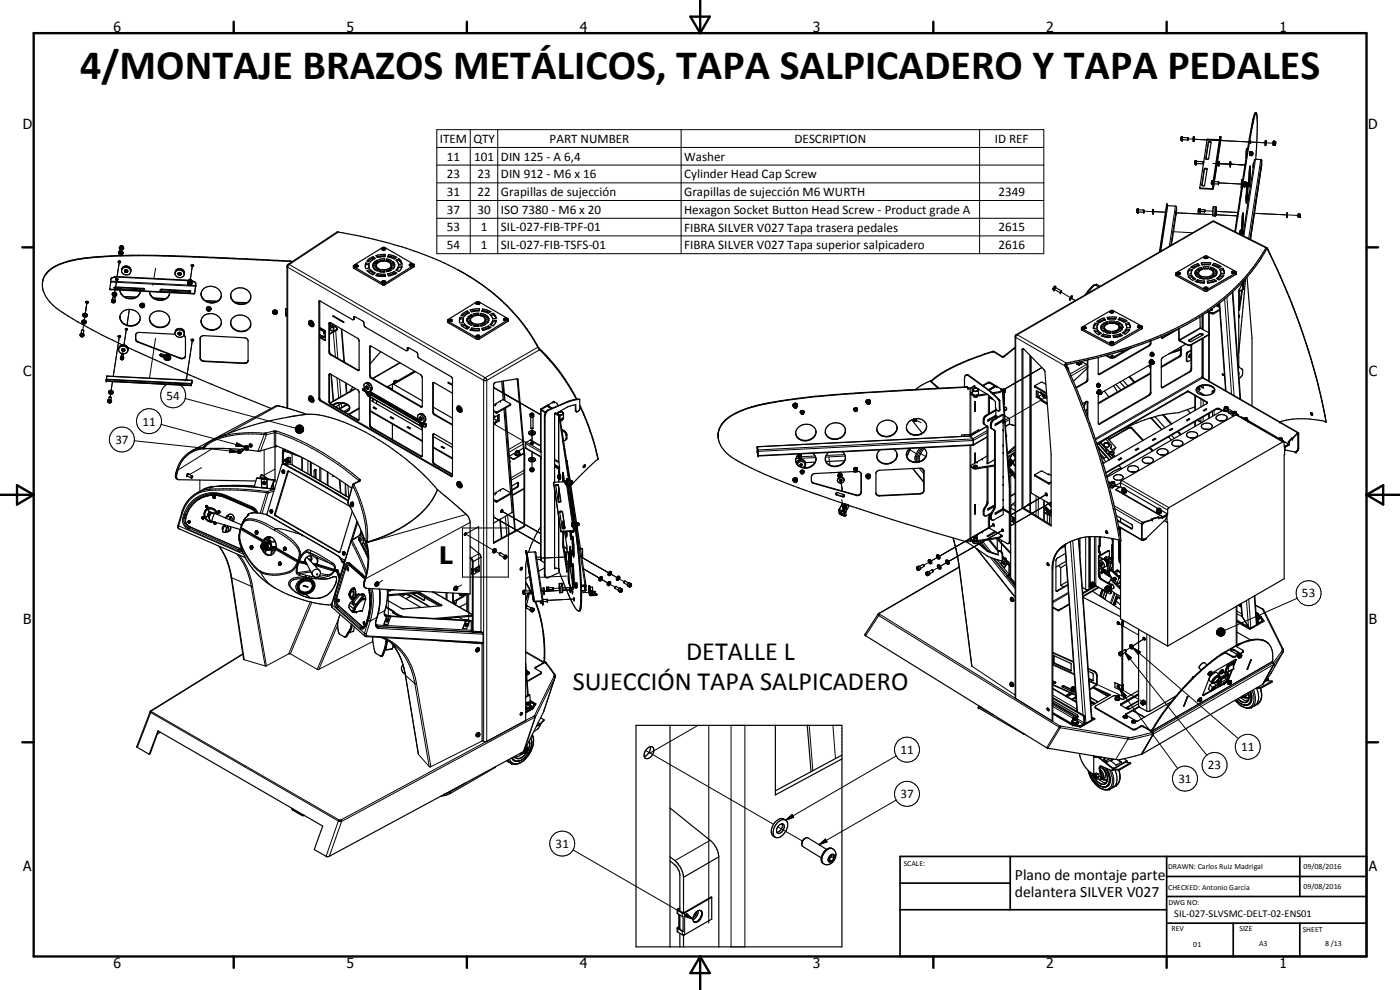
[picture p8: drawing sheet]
<svg xmlns="http://www.w3.org/2000/svg" width="420mm" height="297mm" viewBox="0 0 420 297" stroke-linecap="round" stroke-linejoin="round" font-family="sans-serif">
<defs><g id="words">
<text font-size="12.6" x="24.1" y="23.8">4/MONTAJE BRAZOS METÁLICOS, TAPA SALPICADERO Y TAPA PEDALES</text>
<g font-size="7.9">
<text x="205.9" y="198">DETALLE L</text>
<text x="171.9" y="206.9">SUJECCIÓN TAPA SALPICADERO</text>
</g>
<text font-size="7.2" x="131.8" y="169.2">L</text>
<g font-size="4.7">
<text x="304.6" y="263.9">Plano de montaje parte</text>
<text x="304.6" y="269.3">delantera SILVER V027</text>
</g>
<g font-size="4.2">
<text x="34" y="9.6">6</text>
<text x="104" y="9.6">5</text>
<text x="174" y="9.6">4</text>
<text x="244" y="9.6">3</text>
<text x="314" y="9.6">2</text>
<text x="384" y="9.6">1</text>
<text x="6.8" y="38.7">D</text>
<text x="410.6" y="38.7">D</text>
<text x="7" y="112.9">C</text>
<text x="410.8" y="112.9">C</text>
<text x="7" y="187.1">B</text>
<text x="410.8" y="187.1">B</text>
<text x="7" y="261.4">A</text>
<text x="410.8" y="261.4">A</text>
<text x="34" y="290.4">6</text>
<text x="104" y="290.4">5</text>
<text x="174" y="290.4">4</text>
<text x="244" y="290.4">3</text>
<text x="314" y="290.4">2</text>
<text x="384" y="290.4">1</text>
</g>
<g font-size="3.9">
<text x="132" y="42.8">ITEM</text>
<text x="142.1" y="42.8">QTY</text>
<text x="165" y="42.8">PART NUMBER</text>
<text x="238.5" y="42.8">DESCRIPTION</text>
<text x="298.6" y="42.8">ID REF</text>
<text x="134.1" y="53.5">23</text>
<text x="134.1" y="48.2">11</text>
<text x="142.3" y="48.2">101</text>
<text x="143.3" y="53.5">23</text>
<text x="150.3" y="48.2">DIN 125 - A 6,4</text>
<text x="150.3" y="53.5">DIN 912 - M6 x 16</text>
<text x="205.3" y="48.2">Washer</text>
<text x="205.3" y="53.6">Cylinder Head Cap Screw</text>
<text x="134.1" y="58.8">31</text>
<text x="143.3" y="58.8">22</text>
<text x="150.3" y="58.9">Grapillas de sujección</text>
<text x="205.3" y="58.9">Grapillas de sujección M6 WURTH</text>
<text x="299.7" y="58.8">2349</text>
<text x="134.1" y="64.1">37</text>
<text x="143.3" y="64.1">30</text>
<text x="150.3" y="64.1">ISO 7380 - M6 x 20</text>
<text x="205.3" y="64.2">Hexagon Socket Button Head Screw - Product grade A</text>
<text x="134.1" y="69.4">53</text>
<text x="144.3" y="69.4">1</text>
<text x="150.3" y="69.4">SIL-027-FIB-TPF-01</text>
<text x="205.3" y="69.5">FIBRA SILVER V027 Tapa trasera pedales</text>
<text x="299.7" y="69.4">2615</text>
<text x="134.1" y="74.7">54</text>
<text x="144.3" y="74.7">1</text>
<text x="150.3" y="74.8">SIL-027-FIB-TSFS-01</text>
<text x="205.3" y="74.8">FIBRA SILVER V027 Tapa superior salpicadero</text>
<text x="299.7" y="74.8">2616</text>
<text x="50" y="119.9">54</text>
<text x="42.8" y="127.7">11</text>
<text x="34.6" y="133.1">37</text>
<text x="390.7" y="179.2">53</text>
<text x="270.2" y="226.2">11</text>
<text x="372.5" y="225.3">11</text>
<text x="362.5" y="230.8">23</text>
<text x="270.2" y="239.4">37</text>
<text x="353.6" y="234.9">31</text>
<text x="166.7" y="254.4">31</text>
</g>
<text font-size="3.1" x="352.4" y="275.2">SIL-027-SLVSMC-DELT-02-ENS01</text>
<g font-size="2.4">
<text x="271.2" y="259.7">SCALE:</text>
<text x="350.6" y="260.8">DRAWN: Carlos Ruiz Madrigal</text>
<text x="391.2" y="260.6">09/08/2016</text>
<text x="350.6" y="267.1">CHECKED: Antonio García</text>
<text x="391.2" y="266.7">09/08/2016</text>
<text x="350.6" y="271.4">DWG NO:</text>
<text x="351.6" y="279.3">REV</text>
<text x="372" y="279.4">SIZE</text>
<text x="391" y="279.6">SHEET</text>
<text x="358.1" y="284.1">01</text>
<text x="377.9" y="283.8">A3</text>
<text x="397.7" y="283.8">8 /13</text>
</g>
</g></defs>
<g fill="none" stroke="#000" stroke-width=".3">
<path d="M131.1 38.9h182.2v37.2h-182.2zM141.1 38.9v37.2M149.4 38.9v37.2M204.4 38.9v37.2M294 38.9v37.2M131.1 44.2h182.2M131.1 49.5h182.2M131.1 54.9h182.2M354.7 41h.1M354.7 41v1.2M354.8 41.9h.1M354.8 41.2v.8"/>
<path d="M354.8 41.6v.1M354.9 41.3h.1M354.9 41.3h-.1M356.6 41.7h1.5M358.3 41.8l7.7 .4M358.8 49.3h.1M358.9 48.2h.1M358.9 48.2l-.1 1.1M359 48.4h.1M359 49.1h.1M359 48.4v.7M359 48.5v.6"/>
<path d="M360.3 56.4v.2M360.7 55.5h.1M361.2 48.9h.1M361.4 50.7v.1M361.9 47.5h.1M362.7 42.7v.1M363.9 54.2l-.1 1.2M364 49l.9 .1M364 55.4h.2M364 56h.1M364 55.5l-.2 1.3M364.1 54.6h.2"/>
<path d="M364.1 54.4h.2M364.4 55.2l-.4 1.3M365.6 49.1h-.3l7.5 .3M365.7 54.9l7.1 .3M365.8 49.1l3.3 .2M366.1 41.1h.2M366.1 41.2h.2M366.2 41h.1M366.2 42.2l8.6 .4zM366.4 41.8l-2 12.7M369.3 49.3l4.4 .2M374 59.7h.1"/>
<path d="M374.1 58.6l-.1 1.1M374.3 55.6h.1M374.4 55h.1M375.3 42.6h.1M375.4 42.6l4.3 .2-3.9-.2M375.7 46.3h.1M375.8 45.8h.1M376.8 47.8l-3.5 23.1M378.4 47.9l-3.7 23.7M378.7 49.4l-3.4 22.5M378.7 48.1l-3.6 23.7M379.9 42.8l2.2 .2"/>
<path d="M35.8 78.5l-.7 4.5M35.9 78.3l-.1 .1M36.3 75.6l-.2 1.1 .1-.8M36.5 74.3l-.1 1M57.7 79.5l-.6 4.2 .6-3.9M86.1 79.9l.2 .3 59 34 .8-.1 15.9-9.2M86.4 79.3l.4 .1M86.8 79.4l-.5 .6v42.5M86.8 79.4l58.8 33.9M87.2 78.3v.1M101.5 69.6l-14.7 9.8M124.1 79.7v.4"/>
<path d="M131.1 60.2h182.2M131.1 65.5h182.2M131.1 70.8h182.2M341.4 62.7v1.1M341.5 63.6h.1M341.5 62.9h.1M341.5 62.9v.7M341.5 63.1v.2M341.6 62.9l-.1 .1M343.3 63.4l2.6 .1M346.1 63.5l3.7 .2M350.1 61.3h.2"/>
<path d="M350.3 61.6l-2.1 13.8M350.5 61.7l-2.1 13.7M352 69.5l6 .3M352.8 61.8l-1.9 12.1M352.9 63.8l11.1 .6zM353.1 62.1l-1.7 11.6M359.7 62.7v.9M360.2 63.5h.1M360.2 63.4v.1M360.2 62.9h.1M360.2 62.9v.6M360.2 62.9v.2"/>
<path d="M361.6 63.2l2.4 .2M363.8 66.5l16.1 7.9M364.4 66.4l-59.1 34.1M364.6 64.8h.1M364.8 62h.1M364.8 62l-.2 2.8M364.9 63.4l6.6 .4M364.9 64.4l6.4 .4M364.9 62.3v2.3zM370.6 69.5l.2 .1M372.8 64.9h.1M376.5 64l9.7 .5"/>
<path d="M380.1 74.3l.1 .4M380.1 74.8l.3 .1M380.4 74.6l.7 1.6M386.3 64.5l3.3 .1M25.2 96.6l.1-.2-.5 2.6M25.5 94.6l.1-.2-.3 1.6M26.2 90.5l-.6 3.5 .5-3.2M33.1 86.8v.1M33.3 84.4l25.4 1.2M33.3 84.6l25.4 1.4M33.5 90.3v-.2a.62 .62 0 0 1 .7-.2 .62 .62 0 0 1 .4 .5M33.6 83.4h.1"/>
<path d="M33.7 90.4a.28 .28 0 0 1 .4-.1 .28 .28 0 0 1 .1 .4h-.3zM34.4 88.3v-.2l-.2 .9M34.4 83.1h.1M34.6 83v.1M34.7 86.1v.1M35 83.9l.1-.4-.7 4.3M36.5 80.8a1.43 1.43 0 0 1 1.6-.9 1.43 1.43 0 0 1 1.2 1.3M37.4 89l3.3 .2M37.5 81a.43 .43 0 0 0 .2 .6 .43 .43 0 0 0 .6-.1v-.4M37.9 98.8l-.7 4.7 .7-4.5M38 98.6h.1M38.3 81.2l-.6-.2-.2 .3"/>
<path d="M38.8 92.8l-.7 4.7M42.1 91.7a.59 .59 0 0 1 .7-.4 .59 .59 0 0 1 .5 .6M42.4 91.8l.3-.1 .3 .3-.4 .2zM43 86.5v.2M46 85l-.1 .6M46.2 89.5l3.4 .2M46.7 80.5l-.5 3.1M48.5 86.8v.1M52.6 99.5a1.39 1.39 0 0 1 1.5-.9 1.39 1.39 0 0 1 1.2 1.3M52.6 81.6a1.4 1.4 0 0 1 1.6-.9 1.4 1.4 0 0 1 1.1 1.3M53.6 81.8l-.1 .2M53.6 99.7l-.2 .3"/>
<path d="M54.3 81.9l.1 .3M54.3 99.8l.1 .3M56.3 85a.59 .59 0 0 1 .7-.4 .59 .59 0 0 1 .5 .5M56.8 87.2v.2M57.4 84.1v.1M57.6 84.2v.1M58.2 88.1v.1M58.4 87.9v.2M58.5 84.6v.1M58.7 85v.1M61.7 90.3l3.4 .1M62 92.7a.62 .62 0 0 1 .7-.4 .62 .62 0 0 1 .5 .6"/>
<path d="M70.6 90.7l3.3 .2M81.9 93.7a.59 .59 0 0 1 .7-.4 .59 .59 0 0 1 .5 .6M85.8 94.1h.3M85.8 92.9h.3M92.8 97.1l.3 .1v.4zM92.9 96.7a.71 .71 0 0 1 .6 1M96 98.7l1.6 1M96 90.4l-.3 .2M96.6 98.7v.2M97.3 99.7v.2M98.9 97l-.2 .1M98.9 98.7l1.1 .7"/>
<path d="M98.9 98.9l1 .6M99 96.8h.1M99.6 97.7l.3 .2M99.9 97.6v.1M99.9 98.1h.1M100 99.7l.7 7.4M100.6 97.7l.1 .4M100.7 99.2l.7 8.3M101 98.8v.3M102.4 98.7l.8 9.9M106.2 80.1v.4M106.4 95.5l-.3 .2"/>
<path d="M106.4 95.1l-.3 .1M114.8 85v.5M115.6 85v.4M134.4 96.4l.1 .4M152.3 96l.1 .4M316.3 86.8h.1M316.4 86.8h.1M316.5 86.6l-.1 .2M316.6 86.5l-.2 .3M316.7 86.2h.1M316.7 86.2l-.1 .3M316.7 86.2l-.2 .3"/>
<path d="M316.8 86h.1M316.8 86l-.6 1M318.4 87.6l2.9 1.7M321.4 89.4l1.3 .8M324.7 98.6v.5M328.8 85.5l-.8 .5-1.8 2.1M342.6 98.2v.5M351.7 99.6v.1M353 82.3v.4M360.2 98.3l-6.4 3.6M360.3 98.5l-6.3 3.8M360.8 94.7v4.1"/>
<path d="M361.1 94.4v4.5M361.5 86.9v.4M362.3 86.9v.4M362.7 93.6v6.2M363.5 93.8v.2M363.8 92.6v.3M364.4 93.8v.2M365.5 91.4v.2M366 90.9l1.9 26.4M367.5 89.7l2.1 28.5M368.2 89.2l2.2 29.5M369.8 87.7l2.3 32"/>
<path d="M370.9 81.9v.5M371.9 94.9v.2M371.9 92.8h.1M373.2 84.3l-.2 1.2-.5 .2M373.4 84.1l-.4 2.6-1.2 .7M24 100.5a.59 .59 0 0 1 .7-.4 .59 .59 0 0 1 .5 .5M31.9 114.3l25.5 1.1M32 113.8v.1M32.1 112.9l25.5 1.3v.1M33.3 117.7v-.2l-.2 1.5M33.8 114.5l-.5 2.6M35.7 104.4a1.43 1.43 0 0 1 1.5-.9 1.43 1.43 0 0 1 1.2 1.4"/>
<path d="M35.8 100.8l-1.8 12.1M36.1 107.5l.5-.4 .3 .1 .2 .4M37 104.8v-.2l-.2 1.7M40.7 100.5v.1M40.7 101.6v.2M41.4 102.5v.2M46.7 101.5l-1.8 12M48.3 106.7v.1M49.6 107.4a.59 .59 0 0 1 .6-.4 .59 .59 0 0 1 .5 .6M49.9 107.5l.3-.1 .2 .3-.3 .2zM54.1 107.4v.2M55.6 119.5l33.1 8.9"/>
<path d="M57.2 115.1v.1M57.4 115.5h.1M57.4 115.5v.1M57.4 115.2l-.1 .1M57.6 114.3h.1M57.6 114.8v.1M57.7 101.9l-1.7 11.9 1.7-11.6M60.1 101.5v.1M60.1 107.4v.1M61.2 108.3v.2M73.4 108.9v.2M92.8 119.8h.3l.1 .5-.3-.1z"/>
<path d="M92.9 119.4a.71 .71 0 0 1 .6 1M96 119.5l-.3 .1M96.6 100.8v.3M97.6 100.8v.3M97.6 102l-.1 .2M98.9 104.8l.1 1.1M98.9 112.4l-.2 .1M98.9 105.5l-.2 .1M99.3 106.3l-.1 .2M99.5 112.4l.6 7.9M101.1 113.4l.5 6M101.9 113.8l.4 5.2"/>
<path d="M103.7 114.9l.3 3.2M106.8 116.6l-7.7 4.4M107.5 111l-.2 .1M108.9 117l18.3 10.6M109 116.7l-.1 .1M109.9 114.9l.2-.1a1.66 1.66 0 0 1 1.5 2l-.3 .5M109.9 116h.3l.3 .6-.5-.1zM110.1 115.8l-.1 .1M110.3 118.3l.3 .1v.3zM110.5 116.6v.1M110.9 117.5l14.7 8.4M111 118.4l-.1 .5"/>
<path d="M111.1 119.5l-.2 .1M111.1 112.6l-.2 .1M111.1 104.1h-.2M111.6 113.4l-.2 .1M111.9 119.9v.2M118.3 114.5l.4 .3M119.3 114.5v-.1a.61 .61 0 0 0-1 0l.6 .3M120.1 108.9l-8.2 4.7M122.5 104.8l-.3 .1M122.5 104.4l-.3 .1M124.7 111.5l-6.6 3.8M130 115l-.1 .1"/>
<path d="M143 101.3v.5M143.8 101.3v.4M145.6 113.3l-.5 .7v108.5M145.6 113.3l.5 .7v108.5M148.1 116.2l14.2 8.3M150.9 114.4l.4 5.7M155.2 113.8l.3 .2M161.4 104.2l-15.8 9.1M161.5 104.4h.2M161.9 104.9l.7 .3M173.4 119.8h.2M279.2 114.3l2.3 2.2"/>
<path d="M279.4 114.2l.1 .4M279.5 114.6l2.2 1.9M279.7 114.1l-.1 .4 2.3 2M290 116.1v.1M291.1 116.5v13.9M291.2 116.5l.2 1.4M291.4 118.3v12M292 118.5v.2M293 118.6v.3M296.6 114.9h.1M296.6 118.5v5.7M296.7 117h-.2"/>
<path d="M296.8 117.1h-.1M297 117h.1M297 114.9h.1M297 118.8v5.2M297.1 118.9l.1 .4 .5 .2M297.8 119.5h.1M297.8 105.5h.1M297.9 105.5v.1M297.9 105.6h.4M297.9 105.6a54.2 54.2 0 0 0-17.9 8.4l-.5 .6M298.3 105.6l2.3 1.5M298.5 105.5l-.2 .1"/>
<path d="M299.7 119.7l-.2 .1M300.8 116.9a.39 .39 0 0 1 .5-.2 .39 .39 0 0 1 .1 .6h-.4M300.8 107l-.2 .1M300.9 107h.1M301.3 106.9l.2 .1M301.5 107l-.9 .1M301.7 117.1l-.7 .3M304.7 101l.1 .3 14.8 8.5M304.7 104.4l-3.2 2.6M305 100.4l.3 .1M305.3 100.5l-.5 .6v108.5M305.3 100.5l14.8 8.5"/>
<path d="M307 104.9l-.3 .1M309.3 106.8v46.9M310.6 115.9v.3M311.6 117.5v1.7M312.7 110.3l-11.7 6.8M313.3 118.9v.3M313.5 118.7v.2M313.6 119v.4M314.1 119l-11.3 6.6M319.6 109.7l1.1 1.3M319.8 109.1l.3 .3M320.6 110.5v.2"/>
<path d="M323.2 109h.1M323.2 108.9v.1M323.2 109.2h.1M323.5 109.3h.1M323.8 109.3h.1M323.9 109.3h-.1M323.9 109.3h.1M324.5 109h.1M325.8 114.6l.2 .1M326.1 109.3l-4.9 2.9M326.3 113.8l.2 .1M326.4 109.9l-4.9 2.9"/>
<path d="M329.9 112.2l.2 .1M330.1 115.5l-.3 .1v.4M330.4 117.6l-.3 .2v.4M333 107v.3M333.3 103.2v.4M334 103.2l.1 .4M334.5 106.9l.1 .3M344.8 118.5l.1 .1M344.8 103.7l.1 .1M345.3 109.7l.1 .2M345.3 117.7l.1 .1M345.3 102.9h.1"/>
<path d="M345.9 106.7h.1M346.1 108.5l-.3 .2v.4M346.1 106.2l-.2 .5M348.9 116.2h.1M348.9 101.3l.1 .1M353.9 106.8l.2 .2M354.3 106.2l.2 .1M356.1 108.1l.1 .1M356.1 106.3l.1 .1M356.4 117.4v.2M356.4 105.7h.2M356.5 103.5v.1"/>
<path d="M356.7 117.4v.2M356.9 102v.1M357 111.5h.2M357.4 103.4v.1M357.5 110.7h.1M358.8 118.8v4.3M359.4 116.6h-.1M359.9 116.9l-.1 .1M360.1 100.1v.2M360.4 115.8v.1M360.4 117.9v.5M360.4 119.7v2.4"/>
<path d="M360.8 101.6v11.5l-32.1 18.5M360.8 100.2v.4M361.1 101.5v11.9M361.1 118.3v.3M362.7 100.4v13.9M364 117.9l-.2 .1M364 117.4l-.2 .1M32.3 120.3a.62 .62 0 0 1 .6-.4 .62 .62 0 0 1 .6 .5M32.6 120.4h.5a.29 .29 0 0 1-.3 .4 .29 .29 0 0 1-.2-.4zM40.3 132.2l31.1 3.4M48.3 127.3l25.1 6.7M60.9 134.2v.2"/>
<path d="M60.9 134.2l-.2 .2M61 134.2h.1M63.8 134.5l-10.4 6.5M69 134.8l2.4 .8-2.5 .2zM71.1 132.9l2.3 1.1-2.6-.1zM71.5 135.3a.29 .29 0 0 1 .4 .1 .29 .29 0 0 1 0 .4 .29 .29 0 0 1-.5-.1zM71.5 135l.4-.1 .4 .4-.2 .7M73.9 134.4l.3-.2-1.3 .7M74.5 134.1l1.1-.6zM79.3 135v9.9M79.3 130.3a34.7 34.7 0 0 0-11.7 .8l-.5 .1a14.6 14.6 0 0 0-5.9 3h-.3M79.3 130.3l.7 .1"/>
<path d="M79.3 130.3l-1.9 5.1M79.4 130l-.1 .3M79.4 130l-4.7-.2a26.8 26.8 0 0 0-10.2 1.9M79.8 129.9l.2 .5M79.8 129.9l-.4 .1M80 130.4a4.4 4.4 0 0 1 4.3-.1 74.5 74.5 0 0 1 21 12l2.4 2h.3M80 130.4l-1.8 4.9M82.1 129.3l-2.3 .6M82.1 129.3l.9 .1M82.1 129.3l.2 .4v4.3M83 129.4l3.9 1.3a78 78 0 0 1 18 10.6l3.1 2.5M83 129.4l-.2 .2v4.4"/>
<path d="M83.5 121.7l-15.1 8.4M84.8 137.9v.3M84.8 139.2h.1M84.8 139.1h.1M84.9 134.5v.8M85.1 138.1v.2M85.2 138.1h-.1M85.2 138.1l.1 .2M85.4 139.2l-.3 .1M85.7 134.9l-.3 .2M86.4 137.3v.2M86.5 137.2v1"/>
<path d="M87.4 139.4l17.4 10M88.6 128.8l2.5 .3h-2.4zM88.6 129h2.5M88.6 128.6l2.5 .5-2.5-.3zM88.7 129.1h2.4l-2.3 .3zM88.7 129.2h2.4M88.7 128.3l2.4 .8-2.5-.5zM88.8 129.4l2.3-.3-2.2 .5zM88.8 128.1l2.3 1-2.4-.8zM88.9 129.6l2.2-.5-2 .7zM89 127.9l.2-.2 1.9 1.4zM89 127.9l2.1 1.2-2.3-1z"/>
<path d="M89.1 129.8l2-.7-1.7 .8zM89.2 127.7l.2-.1 1.7 1.5zM89.4 129.9l1.7-.8zM89.4 127.6l.3-.1 1.4 1.6zM89.6 130l1.5-.9-1.2 .9zM89.7 124.6l2.4-.3-5.4 .8M89.7 127.5h.3l1.1 1.6zM89.9 130l1.2-.9zM90 127.5l.2 .1 .9 1.5zM90.2 130l.9-.9zM90.2 127.6l.3 .1 .6 1.4zM90.5 127.7l.6 1.4z"/>
<path d="M90.7 127.8l.4 1.3zM90.8 137.3v3.9M90.9 128.1l.2 1zM91 128.3l.1 .8zM91.1 128.6v.5zM91.1 129.1l-.7 .8zM91.1 129.1l-.5 .7zM91.1 129.1l-.3 .5zM91.1 129.1l-.1 .2zM92.4 138.2v4M93.1 138.6v4M96.3 120.1l-.2 .2"/>
<path d="M98.9 120.4l-.2 .1M99.3 121.2l-.1 .1M101.8 121.5l.1 1.1M102.4 121.1l.2 1.1M104.8 122.9l-1.3 .7M104.9 122.4l-1.7 1M107.5 125.9l-.2 .1M111.1 127.5l-.2 .1M111.6 128.3l-.2 .1M126 127.3l.3 .1 .1 .4-.3-.1zM126.1 124.1a1.6 1.6 0 0 1 1.3 2.4M126.1 125.3a.36 .36 0 0 1 .4 .2 .36 .36 0 0 1-.2 .4z"/>
<path d="M126.1 127.3h-.1M126.1 125.1h.1M126.4 136.9h-.1M126.4 122l-.1 .1M126.6 125.9v.1M126.8 127.4l-.1 .5M126.9 127v.1M127 126.8l.9 .5M127 127.2h-.1M127.9 127.8h-.1M130 138.4l-.1 .1M130 130.4l-.1 .1"/>
<path d="M130 123.5l-.1 .1M130.5 139.2l-.2 .1M130.5 124.3l-.2 .2M137.3 122.7a.29 .29 0 0 1 .3 .2 .29 .29 0 0 1-.1 .4zM137.4 122.4a.66 .66 0 0 1 .6 1M148.1 127.2l9.8 5.6M148.9 123.6v.3M149.2 123.6v.3M149.3 124.7l.1 1.5M151.5 122.6l3 36.8M153.2 121.3v.3M154.7 136.3h.1"/>
<path d="M154.8 135.6a.65 .65 0 0 0 1.1 .1v-.1M154.9 135.4a.53 .53 0 0 1 .5-.2 .53 .53 0 0 1 .4 .4 .52 .52 0 0 1-.5 .2 .52 .52 0 0 1-.4-.4zM155.3 136.7h.1M155.4 136.7h.1M156 136.4h.1M156 136.3v.1M156.9 132.4l-4.2 2.5M157 133.3l-4.3 2.4M157.8 134.4l4.6 2.6M157.8 133.1l4.6 2.7M158 132.7l4.3 2.4M159.1 132.1l3.2 1.8"/>
<path d="M159.1 124.3l.1 .2M159.2 124.2a.42 .42 0 0 1 .5-.2 .42 .42 0 0 1 .3 .5 .47 .47 0 0 1-.5 .1 .47 .47 0 0 1-.3-.4zM159.7 128.6v1.4M159.7 130.6v2.7M159.7 135.6v2.4M159.7 138.6v2.3M160.2 124.3l-.4 .3-.6-.1M162.4 123.1v12.4M162.4 137.6v29.6M162.5 122.8v.2M163.4 124.9l.2 .1M166.4 139.4l1.5 .8"/>
<path d="M166.4 138.1l1.3 .8M167.8 124.6l-.2 .1v13.8M167.9 124.8h-.2v13.8M168 125h-.2M168.8 125.6v.3M169.4 129.3l-.3 .1M170.1 130.6l-.2 .2M170.1 131.4l-.2 .1M170.5 120.4l.1 .1M170.6 120.4l.2 .1M172.7 123.1l.1 .1M227.3 134.3h.1"/>
<path d="M227.3 135.6h.2M227.4 136.6h.1M227.5 135.7h-.2M239 122a.32 .32 0 0 0-.3-.3 .32 .32 0 0 0-.3 .3M239.1 139.1a1.44 1.44 0 0 1 1.3-.9 1.44 1.44 0 0 1 1.4 .9M239.3 139.3a1.09 1.09 0 0 1 1.4-.8 1.09 1.09 0 0 1 .7 1.5l-.4 .3M239.6 137.1h-.6M239.8 137.5l-.9 .1M239.8 136.9h.5M239.8 136.9v.3M240.2 137.8h.1M240.3 136.9l.1 .2"/>
<path d="M240.4 139.2l.1 .9-.1-.9M240.5 136.7l-.6-.3-.3 .4M241.1 124l-.4-.3-.2 .3M244.6 136.8l-4.1 .2M244.8 137.3l-4.4 .2M248.7 137.1l.4 2.5M253.5 136.4l-5.6 .3M253.7 136.8l-6 .4M257.1 123.1l-.4-.2-.1 .3M260.9 120.8l-.4-.2-.2 .3M273.1 134.7v.3M273.1 135l-.9 2.1"/>
<path d="M273.1 135l1.9 1.1M273.3 134.5l-.2 .5M274.3 125.7l.1 .5-.4-.4M274.7 125.6l.1 .7M274.7 136.8l.4 .1M274.7 136.8l-.1 .8 .2 1M274.8 126.3l-.1 .1M275 136.1l.4 .2M275 136.1l-.3 .7M275 126.1l1.4 .7M275.1 136.9l-.1 1 .2 .7M275.4 136.3l-.3 .6"/>
<path d="M275.6 136.8l.4 .1M275.6 136.8l-.1 .8 .1 1M275.6 136.8l-.5 .1M276 136.9v1.6M276 136l.3 .1M276 136l-.4 .8M276 134.4l-1 1.7M276.3 136.1l-.3 .8M276.3 136.1l1.5 .9M276.6 134.4l-1.2 1.9M277 134.4l-1 1.6M277.4 134.5l-1.1 1.6"/>
<path d="M291.1 133.6v28.8M291.4 133.6v6.1M295.1 126l.2 .2M295.1 126.7l.2 .2M295.9 124.6l.2 .2M296.2 128.2l.3 .1M296.2 129.2l-4.3 2.5-64.5 3.3M296.2 128l-5 2.9-63.9 3.2M296.2 129.8l-4.1 2.4-64.6 3.2M296.2 131.1l-4.1 2.3-64.6 3.3M296.6 125.9v.1M297 125.7v.2"/>
<path d="M297.3 127.3l.2 .1M297.3 128l.2 .2M298.1 125.9l.2 .1M298.5 129.5l.2 .1M300.1 122.9l-.2 .1M301.1 125.9v.2M301.5 126.4h-.1M301.6 125.9h-.2M301.7 124.8l-.2 .1M302.5 138.1a.57 .57 0 0 1 1-.1 .57 .57 0 0 1-.4 .9l-.6-.3M302.5 138.8l.6 .3 .5-.2M302.7 125.5l-1.3 .8"/>
<path d="M302.9 127.3l1.8 .5M303 125.9l-1.5 .8M303 127.2l-1.2 .6M303 127.3l1.7 .4M303.2 137.5l1 1.1M303.6 138.9l1.1 1.1M303.7 138.8l-.1 .1M303.9 138.9h.1M304 138.9l.7 .8M304 138.9v.1M304.5 137.9l-.5 1M326.3 120.7l.2 .1"/>
<path d="M329.9 127.1l.2 .1M334.1 136.2l-.2 .4M338.9 128.2l-.1 .2M339.7 128.4l-.1 .2M358.5 122.1l.1 .1M360.4 125.5v1M361.1 120.1v1.6M361.1 125.1v1.4M362.2 120.6v.1M362.7 124.1v1.5M363.9 123.5v1.4M364.4 123.2v1.5"/>
<path d="M365 122.6v.2M366 122.6v.2M367.4 122.3a.63 .63 0 0 0 1.1 0M367.5 122.3a.52 .52 0 0 1 .5-.3 .52 .52 0 0 1 .5 .4l-.6 .2zM369.9 123.8a.63 .63 0 0 0 1.1 0M370 123.6a.46 .46 0 0 1 .6-.2 .46 .46 0 0 1 .3 .6h-.7zM370.9 124.5l14.1 8.1M373.4 125.7a.43 .43 0 0 1 .5-.3 .43 .43 0 0 1 .3 .5h-.5M374.4 125.8l-.5 .2M374.4 125.7v.1M383.9 131.7a.58 .58 0 0 1 .9 0l-.6 .3M384.9 131.7l-.5 .4"/>
<path d="M385.5 134.9h.1M385.7 134v.2M386.9 133.3v.2M389.4 129.8l-28.5-16.4-32.1 18.6M389.4 130h.4M389.4 135h.1M389.8 134.7h-.3M52.7 142.1l.3 .1M53.4 157.6h.1M53.5 157.6l.1 .2M53.6 157.8l.2 .9M53.6 157.8l19.5 8.5"/>
<path d="M54.6 153.8h.1M54.6 153.8l.2 .1M54.8 153.9l-1.2 3.9M54.9 155.2l.4 .1M54.9 155.2a3 3 0 0 0 1.7 3.7M55.1 154.4l.9 .2M55.1 154.4l-.2 .8M55.3 155.3l.4 .1M55.3 155.3a2.63 2.63 0 0 0 1.5 3.2M55.7 155.4a2.38 2.38 0 0 0 1.3 2.8M56 154.6l-.3 .8M56.4 142.1h.1"/>
<path d="M56.6 158.9l14.8 6.4M56.8 158.5l14.9 6.5M56.9 158.5l-.3 .4M57 158.2l14.8 6.4M57 158.2l-.1 .3M60 144v3.4M60.5 140.3l-3.6 2.1M60.7 155.1a.31 .31 0 0 1 .4 .2 .31 .31 0 0 1-.1 .4M61.7 155.2l.6 .8 1.2 .3M61.9 151.7l.4 .1-.1 .5M62.2 152.7a2.07 2.07 0 0 1 3 1.6M62.4 152.8l-.5 .4-.4 .8 .1 1.2"/>
<path d="M62.5 152.8a1.8 1.8 0 0 1 2.3 1M62.6 147.2a87.5 87.5 0 0 1 17.4 .6M62.6 147.2a9.2 9.2 0 0 0-7.8 6.7M62.6 146.9v.3M62.6 146.8a88.3 88.3 0 0 1 17.5 .6M62.6 146.8v.1M62.6 146.8l-1.7 .4-1.6 .6M63.1 148.1a9 9 0 0 0-7.8 7.2M63.5 156.3v.1M64.1 146l-1.2 .2-2 .7M64.1 146l-1.5 .8M64.1 146h.1"/>
<path d="M64.4 156.7a.31 .31 0 0 1 .4 .1 .31 .31 0 0 1-.1 .4M64.4 154l-.9 2.3M64.8 153.9l.1 .3M65.6 153.3a.29 .29 0 0 1 .4 .1 .29 .29 0 0 1-.1 .4M66.2 145.9l-2.1 .1M66.2 145.9h6.3l8.5 .7M66.4 145.8l-.2 .1M67.9 149.4h-.1M68 148.7l-1-.4a9.2 9.2 0 0 0-10.5 3.5l-1.4 2.6M68 148.7v.2M68 148.7l7.6 3.3M68 149.1a8.7 8.7 0 0 0-12 5.5"/>
<path d="M68 149.1l7.6 3.4M68 149h.1M68 149v.1M72.2 158.8l.1 .1M72.2 158.7v.1M72.3 158.9l6.5 3.7M72.3 158.9a8 8 0 0 0 1.4 7.2 14.3 14.3 0 0 0 4.5 5.3M72.4 158.7l-.1 .1M72.4 158.3l.8-1.7a2.73 2.73 0 0 1 3.2-.3l3.4 1.3a37.2 37.2 0 0 1 8.1 5.3l1.1 1.2 .7 1.3a3.5 3.5 0 0 1-.3 2.7M72.5 158.7l6.7 3.7M72.5 158.7l-.2 .2M72.9 158.8l.3 .2 .2-.1"/>
<path d="M72.9 158.7h.2M72.9 158.7v.1M73 158.6l-.5 .1M74.2 154.9l-1 1.1-.6 1.4a2.69 2.69 0 0 1 3.5-1.7 20.5 20.5 0 0 1 6.6 3M74.2 154.9l-.1 .1M74.6 154.2h.1M74.6 154.2v.2M74.6 154.4l-.3 .3M74.6 154.4h.1M74.7 154.4l-.5 .5M75.6 152.7h-.1M75.6 152v.3"/>
<path d="M75.6 152l1.1 .8 .6 1.1M75.6 152.5l.8 .5 .5 .9M75.7 152.3l-.1 .2M76.7 159.7l.2-.1 .1 .3-.3 .1zM77 159.3a.43 .43 0 0 1 .3 .5 .43 .43 0 0 1-.3 .4M78.4 143.7l1.7 .1M78.5 142.5h.1M78.5 143.6h.2M78.8 143.6h.1M78.9 143.5l-.3 .1M79.2 144.5l-.1 .6 .5 .2M79.7 154.3l18.7 10.7a9.5 9.5 0 0 1 3.7 2.5l.6 1.2"/>
<path d="M79.8 143.6l.3 .1M80 147.8l.5 .1M80 147.8l-1.9 6.2M80 143.6h.3M80.1 143.8h.1M80.1 147.4h.2M80.1 147.4l-.1 .4M80.2 143.7h.1M80.3 147.4l.2 .5M80.5 147.9l-1.9 6.2M81.1 146.6h-.1M82.1 145.1v1.5"/>
<path d="M82.1 146.6h-1.1M82.2 147.4l-1.7 .5M82.3 146.6h.2M82.4 146.8l-2.1 .6M82.5 146.6h.1M82.5 146.6h-.4M82.6 140.7l-3.6 2M82.6 154.7h.3M82.7 154.1l-.2 .1M82.7 154.1l.2 .6M82.7 158.7l-.4 .4M82.7 158.7a15.5 15.5 0 0 1 7.1 6l.3 1.1-.1 1.6 .8-1.3 1.1-1"/>
<path d="M82.7 158.7l2.7 .2 5.2 1.6M82.9 154.7l19 11M86.3 141.6h.2M86.5 141.6l-3.8 12.5M86.6 141.4l-.1 .2M94.7 141h.1M96 140.2v4.1M96.3 140.4v4M100.1 142.8l-.4 .2M102 144l.3 3.9M103.6 145.1v3.6M103.7 145.2l.3 3.6"/>
<path d="M104.4 145.7l.3 3.6M105.3 151.6h.1M105.4 151l-.2 .3 .1 .3M105.4 151h.1M105.4 151v.6M105.7 150.7l.2 .9-.4 .3M105.8 145.5l.1 .2M105.9 145.7a36.7 36.7 0 0 1 4 16.6l.4 .3a36.2 36.2 0 0 0 18.8-11.9M105.9 145.7l-1.5 5.2M105.9 150.7l.2 .9-.4 .4M106 145.2h.3M106.2 145.5a35.1 35.1 0 0 1 4.2 17.2"/>
<path d="M106.2 145.5l-.3 .2M106.3 145.2l-.1 .3M108 143.8l.2 .2-.2 .3M108 143.8l-.4 .6M108 144.3l-1.7 .9M108.4 159.2l-.4 1.4M108.5 159.8h.1M108.5 159.8l.3 .3M108.6 159.8l-.2 .5M130.3 148.8a28.1 28.1 0 0 1-12.9 11.2l-7 2.7M131 147.6l-1.4 2.6M131 147.6l-.3 .7"/>
<path d="M131.2 146.9l-.2 .7M131.3 146.9l-.3 .7M135.6 142.8l-.2 .2M137.3 145.5l.3 .1v.4l-.3-.2zM137.4 145.1a.68 .68 0 0 1 .6 1M138.8 158.4h13.8v14.7h-13.8zM139.9 154.3l-29.9 8.6M141.1 156.8l-31.3 16.8M148.1 155.1l14.2 8.1M148.9 150.3v.3M149.2 150.3v.3M150.1 155.7l.5 5.7"/>
<path d="M150.8 153.5l11.5 6.6-11.4-6.6M151.7 154.9l.4 5.7M152.3 154.5l.5 5.8M153.2 148v.3M155.1 146.1l.1 .1M155.4 145.5h.2M155.4 145l.2 .1M157.3 141.1l-3.9 2.3M157.3 141.9l-3.9 2.2M157.3 146.5l-3.6 2M166.1 144.8v.1M167.5 142.7h.1"/>
<path d="M167.5 142.7v.6v-.5M167.6 145.6v.2M167.6 140.7v1.8M167.6 143.6v1.1M167.6 146v4.6M167.6 154.9v15.7M167.7 140.8v1.7M167.7 143.6v1.1M167.7 146.4v4.2M167.7 155.2v15.4M167.7 142.4l.1 1.2M168.3 150.4v.1"/>
<path d="M168.3 159.3v.1M168.6 159.4v.2M168.8 153.6v.1M168.9 156.8h.2M169.1 143l.2 1.6M169.5 158.4h.1M169.7 144.6v.4M169.7 144.5v.5M169.7 145h.1M169.9 144.1l.1 1.2M170 145.3l1.7 11.5M170.1 143.6h.2"/>
<path d="M170.1 143.7h.2M170.2 143.8h.1M170.2 145.4l1.7 11.3M171.6 157.1h.1M171.6 157.1v.6M171.6 157.6v.1M171.6 157.1v.4M171.6 157.7h.1M171.8 156.8l.3 2.6M172 159.4l-.1 .3M172.1 158l.3 1M172.2 156.9h.1"/>
<path d="M172.2 157.1h.2M172.3 158.5h.1M172.3 154.3l.4 2.5M172.4 157.9l-.2 .1M173 158.7l2.5 16.8M244.2 144.9v.1M249.5 141.8v.1M251.1 148.4v.1M251.7 153.2l.9 .2M251.9 152.8l.9 .4M251.9 153.8v.1M252 141.7v.5"/>
<path d="M252.1 142.5l.1 .7-.1-.5M252.3 143.8l.5 3.6-.5-3.3M252.5 153.6h-.2l.1 .4 .5 .3h.5v-.2M252.5 154.4v.1M252.6 149.9l.2 1.3M252.6 151.4v.1M252.8 148.9v.2M253 148.3v.4M253 148.3v.2M253.1 152.8v.2M253.4 154.7l-.1 .1M253.5 151.1v.1"/>
<path d="M253.6 153.7l.2 .1M253.7 153.5h.2M254.1 152.3v-.6l-.6-.2-.6 .3 .2 .6M254.3 151.4v.1M256.9 148.5l.1 .1M257.1 141l-.2-.2-.3 .3M257.2 141.4l-.8 .1M258.4 142.2l.1 .1M258.4 147.6l.1 .1M264 148.7v.1M274 140.6l3.3 4.1M275.9 140.5l1.4 1.7"/>
<path d="M276.1 148.1l.1 .1M276.5 140.5l.8 1M277.3 141.2v.2M277.3 147.1v.1M291.4 140.1v21.4M292 140.3v.2M293 140.4v.3M295.1 153.4l.2 .1M295.1 154.1l.2 .2M295.3 152.6l.3 .1M296 151.3l.2 .2M296.2 150.6l.3 .1"/>
<path d="M296.6 152.6v.1M296.6 154.4v4.1M297 152.4v.1M297 154.2v4.3M297.3 154.6l.2 .2M297.3 155.4l.2 .1M297.5 153.8l.3 .2M297.9 157.6l.4-.2-16.3 9.5M298.2 152.6l.3 .2M298.5 151.8l.2 .2M301.1 159l-.4 .2M302.8 142.5l.5 .4v13.6"/>
<path d="M302.9 153.8l-.1 .1M303.1 154.1l-.2 .1M303.1 153.4l-.2 .1M303.3 154.8h.1M303.9 151.3l.8 .5M310.6 142.5v.3M310.9 148.8v5.9M311.6 149.1v6.1M313.3 150.1v6.1M313.8 148.5l-10.7 6.2M314.3 150.7l1.2 1.4M314.5 154.3h-.2v2.5"/>
<path d="M314.7 144.9v.3M314.9 144.9v.3M314.9 154.6v2.6M315.5 150.7l-12.4 7.2M315.5 153.9l-.4 .2M333.4 144.9a.62 .62 0 0 0 .6 .3 .62 .62 0 0 0 .5-.3M333.6 144.6a.4 .4 0 0 1 .6-.1 .4 .4 0 0 1 .1 .5l-.8-.1zM334.4 151.8l8.5 4.9M334.6 152.6l8 4.7 .2-.2M335.7 157.9l6.9 4h.3M335.8 158.2l.5 .7M335.9 159.4l.4 .3"/>
<path d="M336.3 144.8l14.1 8.2M336.6 147.5l.1 .1M336.7 147.6h.1M336.7 144.1l14.1 8.2M336.8 146.8a.63 .63 0 0 0 1.1 0M336.9 146.6h.8a.42 .42 0 0 1-.4 .4 .42 .42 0 0 1-.4-.4zM337.2 148h.1M338 147.6h.1M338 147.5v.1M339.6 158.5l-.1 .1M347.1 153.7h.1M347.1 153.6v.1"/>
<path d="M347.2 152.8a.6 .6 0 0 0 .6 .4 .6 .6 0 0 0 .5-.4M347.5 152.6l.7 .1a.37 .37 0 0 1-.4 .4 .37 .37 0 0 1-.3-.5zM347.7 154h.1M348.5 153.6h.1M348.8 155.2v.2M348.9 155.2v.2M350.1 154.6v.2M65.7 163.9a20.7 20.7 0 0 1 3.8 9.5M69.4 173.2l.1 .2M69.5 173.4l5.9 2.5 .4-.1M69.5 173.4l3.8 24.6M71 166.2l.4 .5a20.1 20.1 0 0 1 3.9 8.5l4.3 24.6"/>
<path d="M71.4 165.3l1.4 .2M71.7 165l-.3 .3M71.7 165l1 .1M71.8 162h.1M71.8 166.5l2.2 3.6 1 2.4 .8 3.3M71.8 162.2l-.1-1.3 .3-1.3a8.8 8.8 0 0 0 1.8 7.1 15.8 15.8 0 0 0 4.4 5M71.8 164.6l-.1 .4M71.8 164.6l.7 .2M75.3 164l.2 .2-.2 .3-.2-.2zM75.4 163.8l.4 .4-.3 .4M75.8 175.8l4.2 24M78.2 171.7a11.1 11.1 0 0 0 9.3-.2l.9-.9 .7-1.1-.2 2.4"/>
<path d="M78.2 171.4v.3M78.2 171.7l.3 .6a11.1 11.1 0 0 0 4.3 4.3M79.1 162.7l-.2 .3M79.2 162.2l.1 .1M80.2 161.2l-.6 1.8M81.4 164.5l.1 .1M81.5 164.2l.1 .1M81.7 164h.1M82.3 162.1l-.1 .5M82.5 162.4v.2M82.7 164.9l6.5 3.8M82.7 164.3v.1"/>
<path d="M83 164.7l6.4 3.7M83 164.7l6 3.4M83.6 169h.3v.3zM83.9 168.7l.3 .3-.3 .5M85.2 164.5l.3 .1-.2 .3zM85.4 164.3a.43 .43 0 0 1 .4 .4 .43 .43 0 0 1-.4 .4M85.4 164.8h.1M88.9 171.9l1 .7M89 168.1l1.1 .4M89.2 168l-.2 .1M89.2 168.7a5.1 5.1 0 0 1-5.1 3.4 9.8 9.8 0 0 1-5.9-.7M89.2 168.7l.5 .1"/>
<path d="M89.3 171.8l-.4 .1M89.3 171.8l.8 .3M89.4 168.4l.3 .4M89.4 168.4l-.2 .3M89.6 168.5l1.8 .3M89.7 168.8l2.4 .5M89.7 168.8l-.5 1.5 .1 1.5M89.8 174.6a2.64 2.64 0 0 1 4.3 .3 2.55 2.55 0 0 1-1.7 3.2 2.55 2.55 0 0 1-3.2-1.8l.1-.9zM89.9 172.6l1.7 .5M90 168.3l.1 .2M90.1 172.1l-.2 .5M90.1 168.5l1.2 .3"/>
<path d="M90.1 172.1l1.6 .5M90.6 160.5h.1M91 173.7a2.4 2.4 0 0 0-1.7 3.6l.1 .2a2.54 2.54 0 0 0 2.3 .8M91 173.7h-1.9a1.7 1.7 0 0 0-1.8 .8 1.7 1.7 0 0 0 .1 1.9 10.2 10.2 0 0 0 5.3 3M91 173.1v.6M91.6 173.1l-3.2 .3a2.22 2.22 0 0 0-1.7 2.1 8.4 8.4 0 0 0 5 3.6M91.6 173.1l1.1 .3M91.7 178.3l1 1M91.7 172.6l-.1 .5M91.7 172.6h.3M91.7 178.1v.2M91.8 173.6a2.27 2.27 0 0 1 2.7 1.6 2.27 2.27 0 0 1-1.6 2.8l-1.2 .3"/>
<path d="M91.8 179.1l.9 .2M91.8 173.6l-.8 .1M91.8 173.6v.1M91.9 165.1l.1 .5M91.9 165.1l.9-.1 .5 .2M92 172.6l-.2 1M92 172.6l.8 .2M92 165.6l-1.2 .9-.9 1.8M92 165.6l1 .3M92 165.6l2.9 1.9M92.7 179.3v.1M92.7 173.4l2.8 .1"/>
<path d="M92.8 172.8l-.1 .6M92.8 172.8l1.4 .2M93 165.9l3.8 1.7 3.1 1.9 .5 .6v.8M93 165.9l2.2 1.5M93.1 171.2l-3.8 .6M93.2 171.4l.1 .2M93.2 171.5l.1 .1M93.3 171.6l-3.2 .5M93.3 171.6h.1M93.3 165.2l6.7 3.8M93.3 165.2l-.3 .7M94.1 169.2l.6 .2"/>
<path d="M94.1 169.3l.7 .2M94.5 169.7l.4 .1M94.6 169.2l.1 .2M94.7 169.4h.2M94.8 169.5h.1M94.8 169.5h.2M94.9 169.5v.3M94.9 167.5a1.48 1.48 0 0 1 .2 1.7M94.9 169.8h.1M94.9 169.8l-.1 .2M94.9 169.4h.1M94.9 169.4l5 1.5"/>
<path d="M94.9 169.2v.2M95 169.8l5.1 1.6M95 169.8l-.2 .3M95 169.5l5.1 1.6M95 169.5v.3M95.1 172.3l.2 .1-.2 .1zM95.2 167.4h.1M95.2 167.4l4.3 1.8 .5-.2M95.2 167.4l.2 .8-.2 1.1M95.2 167.4l-.3 .1M95.5 173.1v.4M95.8 171.1a1.28 1.28 0 0 0-1.5-.1 1.28 1.28 0 0 0-.5 1.6"/>
<path d="M96.2 172.1l2 .4M98.2 172.5l.1 .5M98.2 172.5l-2.5 .4M98.3 173l-2.8 .5M99.8 173.1a6.4 6.4 0 0 1-4.3 .4M99.9 170.7v.2M99.9 170.9l.3 .1M100 169l.6 1-.1 .9M100.1 171.1h.1M100.1 170.8l.1 .2M100.1 171.1v.3M100.1 171.4h.2"/>
<path d="M100.1 171.4l-.1 .1a2.07 2.07 0 0 1-1.8 1M100.2 171.1l.6 .1M100.2 171l.4 .1M100.2 171.1l.1 .3M100.3 171.4l.6 .1M100.3 171.4a3 3 0 0 1-2 1.6M100.3 173l-.3 .1a8.4 8.4 0 0 1-5.7 .5h-1.6v-.2M100.3 173l.6 .2M100.3 173l-.4 .1M100.5 170.9l.1 .2M100.6 178.6a3.9 3.9 0 0 0 .4 3.8M100.6 178.6l.4 .1"/>
<path d="M100.6 171.1h.1M100.6 171.1l.2 .1M100.6 173h-.3M100.7 173.1h.1a2.27 2.27 0 0 1-.2 2.4 6.4 6.4 0 0 1-7.9 3.9M100.8 171.2h.1M100.8 170.9l.1 .2M100.9 173.2a5.5 5.5 0 0 1-1.8 4.5 6.7 6.7 0 0 1-6.4 1.6M100.9 171.1l-.1 .1M100.9 171.1l.1 .1M100.9 171.5l.2 .2M100.9 171.2v.3M101 178.7l-.3 2 .6 1.4"/>
<path d="M101 178.7l.2 .1M101.1 171.7l.7 2.1M101.1 171.5v.2M101.2 171l.2 .1M101.6 165.7h.3M102.7 168.7l.3 .2M102.7 168.4l.2 .1M102.8 168.4l-.1 .3M102.8 168.5h.1M102.9 168.5l.1 .4M103 170.5l.4 .1M103 170.5l-2.4 8.1"/>
<path d="M103.3 168.8l-.3 .1M103.4 170.6l.3 .1M103.4 170.6l-2.4 8.1M103.5 168.4l-.6 .1M104.8 178.6h.1M104.8 178.1v.1M104.8 178.3v.1M104.8 178.2l.6 1 .8 .2M104.8 178.2v.1M104.8 169.1l-.5 .1-.5 .4-.4 1M105 169a1.28 1.28 0 0 0-1.8 1.1l-.2 .4M105 169l.1 .2"/>
<path d="M105 169l3.6 3.1M105.1 169.8h.1M105.3 169.6l-.6-.1-.5 .4M105.3 162.3l.1 .2M105.3 169.5v.1M105.3 169.6l3.7 3.2M105.4 162.5l2.3 4.7 2.2 5.2M105.4 162.5l-5.8 18.9M105.4 179.6l.5 .4M105.5 162.1h.2M105.7 162.2h.1M105.7 162.2l2.8 5.7 1.6 3.7"/>
<path d="M105.7 162.2l-.3 .3M105.7 162.1v.1M106 179.7l.1 .1M106 176.8l.3 1.6-.1 1M106 176.8a1.75 1.75 0 0 0-1.2 1.4M106.2 179.4v.2M106.2 179.4l.1 .1M106.3 176.5l-.3 .3M106.4 176.6h.1M106.4 176.6l.1 .1M106.5 176.7l.2 .8v1.5M106.5 176.7l-.5 .1"/>
<path d="M107.5 178.3l-.4 .2M107.7 178.3l-1.8 2.2 .1 .8M107.7 162.1l.2 .1M107.7 162.1l2.8 5.5M107.9 161.2l-.3 .4 .1 .5M107.9 161.2l.2 .4M107.9 178.3l.1 .2M108 162.1l.2 .4M108 162.1h-.1M108 178.5l-1.8 2.1 .1 .6 .3 .2M108 178.5h.7l.3 .5M108 178.5l.6 .1 .3 .6"/>
<path d="M108.1 161.6l-.2 .4M108.1 161.6l-.1 .5M108.2 162.5h-.1M108.6 172.1l.1 .3M108.6 172.1l1 1.3M108.6 178.4l.7 .1M108.7 173h.2M108.7 179.3l-.3 .1v.2M108.7 163.2l1.7 3.3M108.7 179.3v.2M108.7 179.2v.1M108.8 160.2l-3.1 1.9"/>
<path d="M108.8 179.8h.2M108.8 179.8l-1.8 1.9M108.8 179.9l-.3 .2M108.9 179.2h-.1M108.9 179.7l.1 .1M109 179.8h.1M109 160.6l-1.1 .6M109 172.6v.2M109 172.8l.6 .7M109 179.8l.7 .1M109 179.9l.7 .1M109 162.8l1.4 2.5"/>
<path d="M109 179l-.1 .2M109 179h.1M109.1 161l-1 .6M109.3 161.8l-1.1 .7M109.3 161.3l-1.3 .8M109.3 174.6l.1 .2M109.7 162.5v.2M109.9 162.6l.5 .1M110.8 176.5a20.4 20.4 0 0 1-.5 9.8M111.2 176.6a20 20 0 0 1-.6 9.6M111.7 176.6l.1 .6a21.4 21.4 0 0 1-.7 9.2M113.2 175.3l.4-.1-.2 .4h-.2z"/>
<path d="M113.5 174.8a.68 .68 0 0 0-.7 1M113.8 176.7l.1 4.3-.8 4.3M114.8 174.2l-1.2 .7M116.5 176.9v9.4M122.5 178.2l6.6 3.8M123.1 178.7l-.1 .4M125.5 177.7l-.1 .3M126.2 177.9l-.1 .3M127.1 180h-.2M129.9 177.6l11.9 6.8M135.8 177.9v3.1M136.9 176.6h.4l-.4 .4z"/>
<path d="M137.1 180l-.4 1.5M137.1 176.1a.64 .64 0 0 0-.5 .3 .64 .64 0 0 0 0 .7M137.2 176.4v.1M138.5 175.5l-1.2 .7M138.9 178.6h.1M139 178.1l-.1 .5M139.2 179l-2.2 1.3M139.5 160.1l8.5 4.9M139.7 160.3l4-2.3v13.6M140.2 178.2v5.3M140.7 178.2v9.7M141.6 170.6v.3"/>
<path d="M141.6 172v.2M141.6 171.9v.1M141.9 171.1l.2-.2v1.5M141.9 172.1v.3M141.9 172.1h.1M143.8 166.1l-2.4 1.3M148.3 165.1l1.6 1M151.9 166.6a.71 .71 0 0 0-.6 1M157 177.4h.1M157 177.4v.6M157 177.9v.1M157 177.4v.1"/>
<path d="M157 178h.1M157.3 177.1l.1 .7M157.4 177.3l-.1 1M157.8 165.3h.2M157.8 165.6l2.4 14.7M158.2 165.7l2.2 14.9M158.5 178.1h.2M158.5 178l.2 .1M159.7 177.5l-.5 .1M160.1 179.9h.1M160.5 165.6l2.2 14.8M162.4 167.8v.4"/>
<path d="M162.5 177.4h.6M163.4 172.5h.2M164.1 176.9l-.1-.7 .2 .9M164.1 177.1h.1M164.1 176.2h.1M164.1 176.2v.9M167.9 177.2l-4.5 .2M168 176.4l-2 .2M168.5 175l.1 2.8M168.9 162.7h.2M169 164.3h.2M169.2 164.1l.9 .5-.9-.5"/>
<path d="M169.7 167.6h.1M169.7 167.1l-7.3 .4M169.8 166.6h.1M169.8 167.1l.1 .3M169.9 167.4h.1M169.9 167.1v.3M169.9 166.6v.5M170.1 171.3h.1M170.1 169.2h.1M170.2 172.8l-8.3 .4M170.4 165.6l.1 2.8M170.5 173.1h.3"/>
<path d="M170.7 174.9h.2M170.8 177l-1.9 .1M170.9 177l-2 .1M171 166.1v-.4v.6M171 177.4h.2M171.2 165.2l.2 .2-.2-.1M171.2 177l-2.3 .1M171.2 177.8h.1M171.2 165.4l.1 1.2M171.4 168.5l.1 .1M171.4 160.9l.1 .5M171.7 176.3l-2.8 .1 3.1-.1"/>
<path d="M171.8 178h.1M171.9 162.1l.3 1.7M172 179.7l-7.7 .4 8-.4M172.2 166v.5M172.4 175.7v-.4v.6M172.7 175l.1 1.2M172.7 175h.1M174.2 164.6l.1 .1M175.1 170.7l4.8 2.7M175.3 175.8l.2 1.4M175.5 175.7l.2 1.3M175.7 175.8h.1"/>
<path d="M176.8 175.9h.2M176.8 178.1l.3 .3M176.9 177.7l-2.4 .1M176.9 176.7h.2M176.9 175.7l-.2 .1M177.1 177.7h.3M177.1 178.2l.2 .5M178.5 178.5v.1M178.7 178.3h-1.1M180.2 173.6l2.2 1.3M180.2 173.6l2.1 1.3M180.2 173.6v.1"/>
<path d="M182.6 171.8l-8-4.6 8 4.7M182.7 175.1l1.9 1M183 172.1l-.1-.1 2.2 1.3M185.5 173.5l-.1-.1 1.9 1.1M186.3 176.9l.2-.1a.4 .4 0 0 1 .2 .6 .4 .4 0 0 1-.6 .1zM186.6 176.7l-.5 .3v.7M188.9 175.4l.4-.2a.43 .43 0 0 1 .1 .6 .43 .43 0 0 1-.6 .1zM189.4 175.1l-.6 .3v.7M275.1 170.3h.4l.2 .7-.4-.1zM275.2 170.1a.66 .66 0 0 1 .5 1M277.9 171.8a.5 .5 0 0 1 .5 .3 .5 .5 0 0 1-.1 .6 .58 .58 0 0 1-.4-.9zM277.9 171.7l.6 .3v.7"/>
<path d="M279.1 168.5l.1-.1-1.9 1.2M281.6 167.1l.1-.1-2.2 1.3M281.8 170.1l-1.8 1.1M284.3 168.7l-2.1 1.2M284.7 168.4l16.4-9.4zM286.1 161.4l1.3 5.6 .5 3.3M287.9 170.2l-23.9 13.8M287.9 170.2v.1M287.9 170.2h.1M287.9 170.3l3.8 29.6M291.4 162v.4M292 162.1v.3"/>
<path d="M293 162.3v.3M293.2 164.7l7.6 9.5M293.6 162.7l.3 .4M294 162.4l1.8 2.4M294.2 162.3l2.5 3.1M294.8 162.3l2.7 3.4M296.3 165.2l-.1 .1M296.6 165.4l-.2 .1M297.2 167.3l7.5 9.3M298 167.6l4.3 5.3M298.5 167.7l6.2 7.7M299.3 167.9l3.5 4.4"/>
<path d="M300.2 165.3l-.2 .1M300.4 165.4l-.1 .1M300.6 162.1v3.4M300.6 168.3v1.1M300.8 174.2v.1M300.8 174.2l3.9 4.9M300.9 166.2l-.1 .1M301.2 167.7l1.1 1.3M301.3 167.6l.2 .2M301.7 167.4l.1 .2M301.8 167.6v.1M302.2 168.7l.2 .3"/>
<path d="M302.3 169h.1M302.4 169h.1M302.4 169h-.1M302.5 168.6l.2 .2M302.6 168.9l-.2 .1M302.7 168.8h.1M303.1 162.5l-.2 .1M303.3 173.3l1.4 1.6M303.3 179.8l.3 .1 .1 .3-.3-.1zM303.4 179.4l.4 .1 .3 .4-.1 .5M303.5 179.2a.8 .8 0 0 1 .6 1.2M316 170.6l-.2 .2"/>
<path d="M317.2 177.2l.2 .1M319.7 163.3l3.7 50.2M320.6 178.1l-4.6 2.7M320.6 177.8l-4.6 2.6M321.3 162.5l3.7 52M321.9 162.2l4 54.8M323.6 161.6l4 54.5M325.8 161.2v15.6M326.8 161v15.8M326.9 175.8l.3 .1M328.1 175.3l.2-.1a.43 .43 0 0 1 .2 .6 .43 .43 0 0 1-.6 .1zM328.5 161v14"/>
<path d="M328.5 175.1l-.6 .5v.5M328.9 161v14.8M329.8 166.8l.2 .1-.2 1.5M329.8 169.4v1M329.8 172.5l-.1 .1M330.4 178.2h.1M330.5 171.9l.2 .1M330.6 177.8l-.2 .4M330.7 173.8l-.2 .1M331.1 171.6l.2 .1M331.5 167.4h.1M331.7 177.5l-.7 1.8"/>
<path d="M331.7 176.6l.4 .2 .1 .5M332.1 167.1h.1M332.1 167.1l-.6 .3M332.2 177.3l-.1 .1M332.3 168.4h-.2M332.3 167.9l.3 .3v.2M332.3 167.9l-.1 .3 .3 .2M332.3 171.7h.1M332.3 169.5h-.1M332.3 167.9l.3 .5M332.3 177.7l-.7 2.1M332.5 165.2l.1 .2"/>
<path d="M332.6 171.4l-.2 .2M332.6 168.9l-.2 .1M332.6 168.4h-.1M332.9 171.5l-.1 .1M333.1 170.8l.2 .2M333.2 175.3l-.2 .1M333.4 169l-.2 .1M333.5 175.8l-.2 .1M333.5 177.8l-.2 .1M333.6 167.9h-.2M333.8 173.5l-.1 .5M334.3 173.7l.1 .2"/>
<path d="M334.3 171.7h.1M334.3 177.8l-1.1 3.1M334.4 171.8v.1M334.6 178.1l-1.1 3M335.2 178.3l-1.1 3.2M335.4 175l-.2 .4M335.4 179.2l-.4 1M335.7 175l-.2 .7M335.8 162.7l.5 .7M335.8 163.5l.5 .7M335.8 164.3l.5 .6M335.8 165l.5 .7"/>
<path d="M335.8 165.8l.5 .7M335.8 166.5l.5 .7M335.8 167.3l.5 .6M335.8 162.1l.5 .6M335.9 173.3h.1M335.9 173.4l-.6 1.5M336.1 160.3l.2 .1M336.2 173.4h.1M336.3 161.2h.1M336.3 175.3l-.4 .8M336.3 173.9l-.4 1.1M374.8 179.7l.6 8.8"/>
<path d="M376.4 178.8l.7 8.7M389.3 179.5l-21.7 9.6M72.9 196.3l-27.4 17M73.1 197.8l.2 .2M73.3 198l6.3 1.8M80 199.8h-.4M86.6 196.2l-6.6 3.6M86.6 196.2h.6M87.2 196.2l8 4.6M93.1 180.6l-6.5 15.6M93.6 180.7l-6.4 15.5M99.4 181.3l.1 .1"/>
<path d="M99.5 181.3l.1 .1M99.6 181.4l-.1 .5 .2 .4M99.6 181.4l9.8 8.6M101 182.4l7.1 6.2M101.3 182.1l7.1 6.2M101.3 182.1l-.3 .3M101.3 187.6l-5.6 13.2M101.5 181.7l.2 .1M101.5 186l-6.3 14.8M101.7 181.8l-.4 .3M101.7 181.8l7 6.2M103.9 190.8l-.1 .1"/>
<path d="M103.9 190.8l-.1 .2M104.1 190.8l-.2 .1M105.2 180.8l1.3 1.2M105.2 189.3l-.2 .1 .1 .1M105.4 188.8h-.3M105.4 188.2h-.1M105.4 188.2l-1.5 2.6M105.5 187.4l-.1 .8M105.6 188.2h-.2M105.6 183.3l.1 .1M105.7 183.4h.1M105.7 183.4l.6 .1"/>
<path d="M106.1 183.6h.3M106.3 183.5v.1M106.3 183.6h.1M106.3 183.5l.1 .1M106.3 183.6h.6M106.4 183.6h.6M106.5 182.7v.1M106.5 182.8h.1M106.5 182.8l-.2 .7M106.6 182.8l-.2 .8M106.9 183.6h.1M107 183.6h.1"/>
<path d="M107 181.7h.1M107 181.7v.1M107 181.7l-.5 1.1M107 181.8h.1M107.1 181.8l-.5 1M108.4 188.3l.5 .2M108.4 188.3l-.3 .3M108.4 180l.1 .1M108.5 180.1h.1M108.5 180.1l-1.4 1.7M108.7 183.2h.1M108.7 188l.4 .2 .4-.2"/>
<path d="M108.7 188l-.3 .3M108.7 183.2l-1.7 .4M108.7 183.2v.1M109.4 190l.5 .2M109.4 190l.1 .9M109.9 190.2v.4l.2 .2M110 186.8h.1M110 187h.1M110 187v.1M110 187.1a1.57 1.57 0 0 1-1.8 1.6l-.1-.1M110.1 190.8l-.2 .2M110.1 190.8l30.7 1.7"/>
<path d="M110.2 186h.1M110.2 186.2l.1 .1M110.3 186.3l-.3 .8M110.6 186.2l-1.2 3.8M110.6 186.2l.5 .2M111.1 186.4l-1.2 3.8M111.9 192.4l-16.2 8.4M112.8 187.2l.5 .3M112.8 186.2l-.1 1.3a1.09 1.09 0 0 0 1 1.1M112.8 186.2h.1M112.9 186.2h-.1M113 187.8l31.6 1.9"/>
<path d="M113.1 187.9l28.8 1.8M113.1 185.3h.1M113.1 185.3l-.3 .9M113.1 185.3l-2 1.1M113.2 185.2v.1M113.3 187.5l.4 1.1M113.3 187.5l28.1 1.6M113.7 188.6l31.3 1.7M114.7 196.6l-.1 .1M114.7 196.6l-.1 .2M114.9 196.6l-.2 .1M115.3 191.3a15.7 15.7 0 0 1 8.2 8.6l1.5 5.2"/>
<path d="M115.5 183.2l-2 1.1M115.6 195h.1M115.6 184.7l.3 .1M115.7 193.8h.1M115.7 193.8l-1 2.8M115.9 184.8l.1 .1M115.9 184.8l.2 .1M116 184.7h-.2M116.1 185h1.2M116.1 184.9h.1M116.1 184.9v.1M116.2 192.1h.1"/>
<path d="M116.3 184.9h-.2M116.4 192.2l-.5 2.3M116.7 184.7h.2M117 184.9h.3M117.4 192.8l.4 .5a19.9 19.9 0 0 1 3.9 9.3M117.8 194.6l-2.2 .3M118.1 193.6l-.2 .5M118.7 193.8a18.9 18.9 0 0 1 5.8 11.3M120.5 184.8l-.1 .2M120.6 184.8l-.1 .2M131.1 192.2l13.6 1M132.4 181.5l-.1 .2"/>
<path d="M135 185.5l.7 .3M136 180.4l.3 .8M139.4 186l.2 .1M139.5 186h.2M139.8 186.1h.2M139.8 186.1v.1M139.8 186.2l1.2 .2M140.5 186.1h.1M140.5 186.1l.4 .1M140.8 192.5l-.3 .2M140.8 192.5l4.2 .3M141.7 184.9h.1"/>
<path d="M141.8 189.3l2.4 .2M143.5 195l.3-.1a.28 .28 0 0 1-.1 .4 .28 .28 0 0 1-.4-.1zM143.6 194.4a.75 .75 0 0 0-.7 .3 .75 .75 0 0 0 0 .8M143.7 194.5a.68 .68 0 0 0-.6 1M144.8 189.8h.1M157.8 181.9l.2 .2M157.8 195.5l5.8 3.2M157.8 195.7l5.3 3.3M160.1 180h.1M160.2 182.6a.55 .55 0 0 0-.6 .3 .55 .55 0 0 0 .2 .7l.1-.1a.46 .46 0 0 0 .4-.4 .46 .46 0 0 0-.2-.4l-.4 .3v.5M162.2 180.5h.1M162.5 180.5v.3"/>
<path d="M162.8 181.1h.2M162.8 180.5v.1M162.8 180.6h.2M163.6 198.7h.1M163.6 198.8l2.5 3.3 .1 .8M163.6 198.7l.3 .1M163.6 198.8h.2zM263.6 184.1l.1 .6M263.7 184.7l54.2 33.5M263.7 184.7l-3.9 6.1M263.8 184h.2M264 184v.3"/>
<path d="M264 184.3l54.1 33.5M264 184.3l-.3 .4M291.6 199.8l.1 .1M291.7 199.9l13 8.6M316 199.5l6.4 2.9M316 199.3l6.4 2.9M316.1 195.8l-.1 .1M316.3 198.7l-.1 .1M316.3 196.8l-.1 .1M316.5 199l-.1 .1M317.4 183v.2M317.8 183v.2"/>
<path d="M334.5 180.7l.2 .1M334.8 181.1l-.3 .2M335 180.3l-.1 .1M335.4 186.8h.1M335.4 186.6l.1 .6 .4 .1M335.6 187l6.1 3.5M335.8 196l.1-.2 .4 .2 .2 .5a.44 .44 0 0 1-.6 .1 .44 .44 0 0 1-.1-.6zM335.9 195.8a.62 .62 0 0 1 .5 .3 .62 .62 0 0 1 .1 .6M336.8 186.6v1.5M336.8 186.6v.1M336.8 186.7v.2M336.8 187.9v.2"/>
<path d="M336.9 187.8l-.1 .1M336.9 186.6h-.1M337 187.6v.1M337.1 186.4v.3M337.1 187.7v.2M337.6 195.7l1.9 1.7-.8 .6zM337.6 195.7l24.6 30.9M339.6 194.1l.1-.1-1.8 1.2M340 194.4l2.3 1.2-.7 .7zM340 194.4l31.6 27.2M343.2 191.4l.3 .2-3.5 2.2 3.3-2.1M344.2 190.2v23.2"/>
<path d="M345.1 190.8v22.6M365.2 189.6l.1 .6zM365.2 189.4l.1 .8zM365.2 189.9l.1 .3zM365.3 190.2l.3 .4zM365.3 190.2l.5 .6zM365.3 190.2l.8 .6zM365.3 190.2l1 .7zM365.3 190.2l1.3 .7zM365.3 190.2l1.5 .6-.2 .1zM365.3 190.2l1.8 .5-.3 .1zM365.3 190.2l2 .3-.2 .2z"/>
<path d="M365.3 190.2l2.2 .1-.2 .2zM365.3 190.2l2.3-.1-.1 .2zM365.3 190.2l2.4-.4-.1 .3zM365.3 190.2l2.4-.7v.3zM365.3 190.2l2.3-.9 .1 .2zM365.3 190.2l2.2-1.2 .1 .3zM365.3 190.2l2.1-1.4 .1 .2zM365.3 190.2l1.8-1.6 .3 .2zM365.3 189.1v1.1zM365.3 190.2h2.3M365.5 188.9l-.2 1.3zM365.6 188.7l.2-.2-.5 1.7z"/>
<path d="M365.6 188.7l-.3 1.5zM365.8 188.5l.3-.1-.8 1.8zM366.1 188.4h.3l-1.1 1.8zM366.4 188.4h.2l-1.3 1.8zM366.6 188.4l.3 .1-1.6 1.7zM366.9 188.5l.2 .1-1.8 1.6zM367.3 196.1l-1.2 .7M369.8 196.9v.2M370.2 199.1l.2-.5-1.9 1.1-.8 2.2 .4-.3M370.3 194.9v.2M370.4 198.5l-1.9 1.2-.9 2.2M370.7 196.9v.2"/>
<path d="M370.8 197.9l.2 .1M370.9 193.9l-3.2 1.8M371 181.9v11.8M371.2 183.3l1.4 .9M371.5 181.6l1 .6M371.7 195.7v.2M372.2 197.1l.4-.2-.5 .4zM372.2 193.2l-.9 .6M372.6 181l.3 4.1-1.7-1M372.6 196.5l-.7 .4-.1 .4M372.9 195.6v.2M373.4 187.5l-.3 .2"/>
<path d="M374.1 180.2l.6 7.8-3.5-1.9M374.8 188.3l-.2 .2M376.8 181.7l2 1.1M377 183.9l.6 .3-.3 .4M377.1 186.6l.3 .2M377.5 184.7l-.2 .2M377.6 186.6l.4 .6M377.7 184.3l-.5 .4M377.8 184.8h.1M377.8 185.5v.2M377.9 184.9v.1M378.8 186.3v.3"/>
<path d="M378.8 182.8l6 11.8M378.8 182.8h.2M378.9 182.9l.4 .1M381.9 198.5l-36.2 20.8-.1-.1M382.1 198.8h.1M382.1 198.8l-36.1 20.9M382.1 198.8l.2 .2M382.1 198.8l.2 .3M382.3 199v.3M382.3 199.3h.1M382.3 199.3l-36.2 20.9M382.3 199v.1"/>
<path d="M382.3 199.3l-3.3 6M382.3 199.1l.1 .1M382.4 199.2l-.1 .1M384.8 194.6l-.1 .7-2.6 3.5M384.8 194.6l.3 .1M385 195.7l-2.7 3.6M45.1 213.5l.1 .3M45.2 213.8l56.3 32.5M45.2 213.8l-4 10.4M45.3 213.3h.2M45.5 213.5l56.3 32.5M45.5 213.5l-.3 .3"/>
<path d="M45.5 213.3v.2M95.2 200.8h.5M121.7 202.6h.1M121.7 202.6l2.8 2.5M121.7 202.6l3.9 23.8M124.5 205.1h.5M124.5 205.1l4.3 24.9M125 205.1l4.3 24.9M143.8 220l-.6 .3v.7M157.8 201l.6 7.7M158.1 201.1v.2M158.6 210.7a.44 .44 0 0 0-.6 .1 .44 .44 0 0 0 0 .6h.8l.3-.2-.1-.3"/>
<path d="M158.6 210.7l.4 .2M158.7 208.4l.2 .2M159.2 210.4l-.7 .3M159.2 211.2a.87 .87 0 0 1-1.4 0M159.4 212.9h.1M159.4 210.8l-.3 .1M159.5 212.5v.3M159.6 212.7v.1M159.8 210.9h-.2M160.3 211.4v.2M160.3 214.8l-58 31.2M160.3 214.8l.3 .4"/>
<path d="M160.4 214.7l-.1 .1M160.4 214.7l.3 .3M160.6 215.2l-58.1 31.3M160.6 215.2l-3.6 10.4M160.7 215v.1M160.7 215.1l-.1 .1M160.7 215.1l-3.4 10.2M160.8 200.2v.1M162.2 202.1v.1M166.2 202.9l-5.8 11.8M166.2 202.9l.3 .4M166.5 203.3l-5.8 11.8"/>
<path d="M166.5 203.3l-3.4 10.3M209.5 217.6l-14.5 8.4M212.7 217.6v59.4M219.4 217.6v66.5M223.6 217.6v66.5M242.9 217.6l1.1 13.7M250 217.6l.7 10M293.8 212l-.1 .4M294.5 212.2v.1M303.2 205.2l.2 .1 .2 .4-.4-.1zM303.3 204.9a.68 .68 0 0 1 .6 1M316 208.6l7.2 4.2"/>
<path d="M316 206.7l7 4.1M316 211.5l6.6 3.8M316 212l6 3.5M316.7 204.6v.2M317.9 218.2l.3 .2M317.9 218.2l-3.8 6.2M318.1 217.8h.2M318.1 217.8l-.2 .4M318.2 218.4l20.3 3.3M318.2 218.4l-3.7 6.1M318.3 217.8l20.4 3.4M318.3 217.8l-.1 .6"/>
<path d="M319.4 205.8v.2M321.4 201.2l-.1 .1M321.5 206.5h.1a.65 .65 0 0 0 1 0M321.6 206.3a.47 .47 0 0 1 .5-.2 .47 .47 0 0 1 .4 .5l-.7 .1zM321.9 215.7a.8 .8 0 0 0 .7 .5 .8 .8 0 0 0 .7-.5l2 1.1M322 217.6h.1M322.1 217.3v.3M322.1 215.4l.8-.1 .3 .3a.64 .64 0 0 1-.6 .4 .64 .64 0 0 1-.6-.4zM323.4 215.1l-.2 .1M323.4 216.3l1.7 1 .1 .3M323.4 216.9v.2M324.1 217.8v.3"/>
<path d="M324.2 217.8v.3M325.3 214.7l-.2 .1M325.4 214.8l-.2 .1M326.8 204.4l2.2 1.1M326.8 204.2l2.5 .9M327.2 209.2l2.4 1.4M327.2 209.4l2.3 1.3M327.8 215.5h-.1M328 204.1l-.1 .1M328.2 206.2h.1M328.4 201.4l-.2 .1M328.8 212.3v.3"/>
<path d="M329 205.5h.1M329 205.5l-.8 .7M329.2 205.4l7.5 3.4 .2-.2M329.3 202.7h-.2M334.6 204.9l2 .8M334.8 209l.1 .2M335.4 205.9l.2 .5h.3M335.4 206.2l6.3 3.6M335.9 209a.47 .47 0 0 1-.6 .4 .47 .47 0 0 1-.2-.7h.5l.3 .2-.2 .3h-.6M336.2 207l1.8 1.7-.8 .6zM336.2 207l17.2 23.6M336.5 211.1v.2"/>
<path d="M336.6 205.7v1.5M336.6 205.7h.2M336.8 205.7h.1M336.8 205.7v.3M336.9 206.9l-.1 .3M336.9 205.6l-.1 .1M337 206.7v.1M337 205.5h.1M337 205.5v.3M337 205.5v.1M337 206.8v.2M337.9 214.2v.2"/>
<path d="M339.9 218.7v.2M340.8 218.7v.2M341.7 208.5l-5.3 3.1M341.7 210.1l-3.9 2.3M341.7 211.9l.1 .2M342.1 210l.7 .4M342.2 217.9v.2M342.5 210.7l.2-.1 .4 .3v.6l-.4-.1zM342.5 210.6a.6 .6 0 0 1 .7 .2 .6 .6 0 0 1-.1 .7M343.2 217.9v.2M345.6 219.1l-.1 .3M346 219.7h.1"/>
<path d="M346 219.7l-6.2 1.5h-1.1M346 219.7l.1 .3M346 219.8l.1 .4M358.2 203.1l-.2 .1M360.2 210.2l.3-.2-.3 .4zM360.5 210h.1M360.5 209.6l-.5 .2-.3 .6M361.1 208.5l.2 .2M363.3 202.2l.3-.1-.4 .4zM363.6 201.7a.82 .82 0 0 0-.8 .8M364.4 204l.8-.8 .6-.1a1.7 1.7 0 0 1-1.7 1.6zM365.2 204.8l.3 .2"/>
<path d="M365.3 204.6l.2 .3M365.4 205.4l.3 .3M365.7 205.6l.1 .1M365.9 203.4v-.5a2.42 2.42 0 0 0-2 2l.5-.1M365.9 202.6l-.2-.1a3.4 3.4 0 0 0-2.1 2.1v.3M366.3 203.3l.2 .2M366.3 204.7l.1 .1M366.4 203.2l.2 .2M366.5 203.6l.1 .2M366.6 203.5l.1 .1M366.7 201.8l.4-.1-.5 .4zM367.1 201.5l-.6 .6"/>
<path d="M367.3 204.9h.1M367.3 204.9l-1.3 .8M367.6 203.3l.5 .5M367.7 204.6l-.4 .3M367.7 203.1l.5 .5M367.9 204.6l.1 .2M368.3 202.1l.3 .1M368.5 203.9l.2 .1M368.6 202.3l.2 .1M369.1 205.1l.4-.2-.4 .4zM369.5 204.4l-.7 .5-.1 .4M371.4 209.7a1.99 1.99 0 0 0 3.2 .5l.3-.5"/>
<path d="M371.5 209.6a2.51 2.51 0 0 0 2.7 1M372.4 209.4l.9 .7 1.2 .2M373.3 209.3l.8 .4h.7M373.6 209.1l.5 .2 .8-.1M374.3 208l-.3 .9M374.7 207.8l.2 1.9M375.1 207.6a3.2 3.2 0 0 1-.5 3.7 3.2 3.2 0 0 1-3.6-1.4M375.2 207.5a3.2 3.2 0 0 1-.5 3.9M375.8 207.2a3.8 3.8 0 0 1-.7 5 4.1 4.1 0 0 1-4.4-2.1M376.2 206.9a5.9 5.9 0 0 1 .3 4.5l-1 .9M378.2 206.5a4 4 0 0 1-.7 4.6M125.5 226.3l.1 .1"/>
<path d="M125.6 226.4l3.2 3.6M128.8 230h.5M134.7 237.8l.2 .4M135 237.7l.2 .3M136.1 236.9l-2 1.1M143.6 220.5l.3-.1-.1 .4h-.3zM143.8 220.3h.1M144.7 222.3l-15.4 7.7M148.5 230.2v.1M152.6 228l.9 1.1M153.7 227.4l.7 .8M156.6 226.2l-.9 .7-1.1 .2"/>
<path d="M156.9 225.6l.1 .1M157.7 224.9l.5-.2a.76 .76 0 0 1 .1 .8 .76 .76 0 0 1-.7 .4 .68 .68 0 0 1 .1-1zM158 225.8a2.65 2.65 0 0 1-3.1 1.6M158.8 222.4l.1 1.2-.5 1.6M158.9 222.2a4.7 4.7 0 0 1-3.4 5.5l-.5-.1-.6-.6M159.2 221.5a5.5 5.5 0 0 1-3.1 6.7 1.64 1.64 0 0 1-2.3-.9M159.7 220.6a6.7 6.7 0 0 1-2 7.1 2.97 2.97 0 0 1-4.5 .7l-.3-.6M193.7 225.2l38.4 22.1M268.9 226.8l-33.1 19.3M307 220v.1M307.3 220.2v.1M327.9 232.2l.3 .6"/>
<path d="M328.1 226.7l.4 .4 .9-.1M328.2 232.5l.2-.1a.8 .8 0 0 1 .6 1.2l-.5-.2zM328.6 233.5a2.67 2.67 0 0 0 3.1 1.6M329 231.9l.6 .3 .3 .8-.3 .4M330 233.9l1.2 .8 .8 .1M330.1 230.3a2.35 2.35 0 0 1 1.5 3l-.1 .1M330.1 230.5l-.2 .1M330.4 227.1l-.4 .3M330.5 233.2l-.2 .1M330.6 229.9a5.2 5.2 0 0 1 1.7 4.5 1.57 1.57 0 0 1-2.7 .5l-1.1-1.2-.8-1.6M330.6 227.2l-.5 .3M330.8 233.8l.8 .4h.7"/>
<path d="M331.1 233.6l.7 .2 .5-.1M331.5 230.4a4.4 4.4 0 0 1 .8 5.3 2.25 2.25 0 0 1-2.9-.4l-1.3-1.4-1-2.3M331.8 230.5a4.4 4.4 0 0 1 .6 5.3l-.2 .1M332.9 230.9a5.1 5.1 0 0 1 .2 5.5 2.81 2.81 0 0 1-3.8-.7 8.7 8.7 0 0 1-2.7-4.5M333.1 227.6l-1.2 .6M333.5 231.2a4.6 4.6 0 0 1-.2 5.4l-.3 .2M333.9 227.7l-.7 .4M334.1 227.8l-.9 .4M334.3 227.8l-.9 .5M335.7 231.1a4.1 4.1 0 0 1-.6 4.6M336.5 228.6v.1M338.5 221.7l-3.7 6.2"/>
<path d="M338.7 221.2l-.2 .5M342.7 226.1h.1M343.6 224.7l-.9 1.4M344.4 223.2l-.8 1.5M346.1 220.2h.1M346.1 220v.2M346.1 220.2l-6.2 1.6-1.4-.1M346.1 220.2l-3.5 6.1 .1-.2M346.1 220.2l-2.5 4.5M88 242.7l-.3 .1M88.1 242.8l-.3 .2M90.7 244.6v.1"/>
<path d="M91.1 244.6v.1M101.5 246.3l1 .2M101.5 246.3l-3.6 10.6M101.8 246h.5M101.8 246l-.3 .3M102.3 246l.2 .5M102.5 246.5l-3.7 10.4M172 255l35.9 20.8M213.1 252.1l-10.5 6.1M233.4 248.1l7.4 4.2M235.8 246.1l1.9-1.7 .5 .8zM245.8 253.4l1.9-1.6 .5 .8z"/>
<path d="M248.9 256.9a.98 .98 0 0 1 1.4-.4 1.61 1.61 0 0 1-1.6 2.1l-.2-.7zM250 254.7a2.68 2.68 0 0 0-3.2 2.3l-.1 1.3 .5 .9M268.9 240.1l-23.1 13.3M203.4 278.6v1.1M203.4 272.7l.2 .3M203.6 273l-.2 .1v1.1M203.6 278.3v.3M204.8 275v-1.1l.5-.1 .2 .1v6.6M204.8 279.4v1.1M204.9 279.4h.1M206 274.1l1.9 1.7-2.4-.8z"/>
<circle cx="53.9" cy="82.1" r=".38"/>
<circle cx="56.9" cy="85.2" r=".29"/>
<circle cx="62.5" cy="93" r=".28"/>
<circle cx="82.5" cy="94" r=".28"/>
<circle cx="24.6" cy="100.7" r=".27"/>
<circle cx="36.6" cy="107.6" r=".38"/>
<circle cx="52" cy="118.6" r="3.8"/>
<circle cx="53.9" cy="100.1" r=".39"/>
<circle cx="36.6" cy="131.9" r="3.7"/>
<circle cx="44.7" cy="126.4" r="3.8"/>
<circle cx="151.9" cy="167.3" r=".24"/>
<circle cx="392.7" cy="178" r="3.8"/>
<circle cx="272.2" cy="238.2" r="3.8"/>
<circle cx="272.2" cy="224.9" r="3.8"/>
<circle cx="355.6" cy="233.6" r="3.8"/>
<circle cx="364.5" cy="229.5" r="3.8"/>
<circle cx="374.5" cy="224.1" r="3.7"/>
<circle cx="168.7" cy="253.1" r="3.8"/>
</g>
<g fill="none" stroke="#000" stroke-width=".35">
<path d="M377 33.9l.3 1v2.8l-.4 10.1M377 33.9l-.7 1.6-1.2 6.2-4.3 27.9M377 33.9a1.39 1.39 0 0 0-.8 1.4l-1.5 7.8-2.1 13.3M354.4 41.9v.1M354.4 42l.1 .1M354.5 42.1h.1M354.5 42.1l.3 .1M354.5 41.1h.1M354.8 41.9h.1M354.8 41.2l.1 .1M354.8 41v1.2M354.8 41.9v.3"/>
<path d="M354.8 41.9l1.7 .1M354.9 41.3v-.3l-.4 .1-.1 .8M354.9 41.3h1.6M356.5 41.3v.7M356.5 41.5v.5M356.5 41.3l.1 .1M356.6 41.4v.4M356.6 41.4h.1M358.2 41.1h.1v1.3h-.2zM358.3 41.5v.9M358.3 41.4h.1M358.3 42h.1"/>
<path d="M358.3 41.1v.1M358.7 48.3l-.1 .8 .2 .2h.2v-.2l2.1 .1M358.7 48.3h.1M358.7 48.3l.3-.1v.2M359 48.3l-.1 1M359 48.4h.1M359 48.4l2.1 .1M360.7 55.5v.1M361.1 48.5v.1M361.1 48.6v.6M361.1 49.1h.1M361.1 49.1v.1"/>
<path d="M361.1 48.5l.1 .1M361.2 48.9h-.1M361.2 48.6v.3M361.2 48.6h.1M361.4 50.8a.45 .45 0 0 1 .4-.3 .45 .45 0 0 1 .5 .3l-.8 4.8-.6 .2-.2-.2M361.4 50.7l-.7 4.9M361.5 50.8l.5-.2 .2 .2M362.7 42.7h.1M362.7 42.7l-.8 4.9M362.7 42.7l.3-.2 .5 .3M363.4 42.8h-.7M363.4 42.8h.1"/>
<path d="M363.5 42.8l-.8 4.7a.47 .47 0 0 1-.4 .3 .47 .47 0 0 1-.4-.3M363.6 55.2h.1M363.6 55.2v.1M363.6 55.3h.1M363.7 54.3l-.1 .1M363.9 55.4l.1 .1M364 54.2l-.1 1.2M364 54.2a.6 .6 0 0 0-.5 .6 .6 .6 0 0 0 .4 .6M364.1 54.1l-.1 .1M364.3 55.2l-.2 1.4M364.3 55.2h1.4M365.7 54.5v.7"/>
<path d="M365.7 54.5l-1.4-.1v.8M365.7 54.5v.1M365.7 49.1v.6M365.7 54.7h.1M365.7 49.2v.1M365.7 54.6v.6M365.8 48.6h-.2M365.8 49.1l-.1 .1M365.8 48.4v1.3h-.3l.1-1.1M365.8 48.4l-.2 .2M365.8 48.4l-.1 .7M365.8 48.8l-.1 .1"/>
<path d="M365.8 49.1v.1M366.2 41.8v.7zM366.3 41l-.2 .1-2 13.5-.1 1.9-3.9-.1M366.3 41l-2 13.4-.2 2.2h-3.9l2.1-14.8 3.7 .1M366.3 41v.1M366.3 41.1l-1.9 13.4M369.1 49.9h.1M369.1 49.9l.2 .1M369.1 48.6h.1M369.1 48.6v1.3M369.1 48.6h.2M369.3 49.2v.7v-.5"/>
<path d="M369.3 48.9v.1M369.3 48.6v1.1M369.3 48.6v1M372.6 56.4v.2M372.6 56.4l-2 13.1M373 53.8h-.3l-.1 .3v2.3M373.5 55.8h.1M373.5 55.5l.1 .2M373.5 55.2v.7M373.6 54.6l-.1 1.3M373.6 54.6l-.3 .4v.9h.2M373.6 55.8l.3 .1"/>
<path d="M373.6 55.7v.2M373.6 55.2l-.1 .1M373.6 55.7h.2M373.6 54.7h.1M373.6 55v.2M373.6 55h.3M373.7 54.7h.3l-.1 .3M373.7 54.7l-.1 .3M373.7 54.7l-.2 .1M373.8 55.7l.1 .1M373.9 55v.2M373.9 55.5l-.1 .2"/>
<path d="M373.9 55.9h.1M374 54.7v.1M374 59.7h.1M374 54.8h.1M374 58.6h.1M374 54.8l-.1 1.1M374 54.8h.3M374.1 58.7v1M374.1 59.7l-.1 .9M374.1 58.7h.1M374.1 58.6v.1M374.2 55.5v.1"/>
<path d="M374.2 55.8l-.3 .1M374.2 54.8v1M374.2 55h.1M374.2 55.1v.7M374.2 58.5l-.1 .1M374.2 54.8h.1M374.2 58.7l-.1 1.1M374.3 55.3l-.1 .2M374.3 55.4l-.1 .1M374.3 54.9h.1M374.3 55.6h.2M374.4 54.9l-.2 3.8"/>
<path d="M374.4 55l-.1 .1M374.4 55l.2 .5M374.4 55.6l-.2 .1M374.4 54.9v.1M374.4 54.9h.1M374.4 44.6h-.3l-.1 .2v2.5M374.5 55.5l-.1 3.5-.3 2.1-.1-2.2 .2-3.1M374.5 55v.6M374.5 55.5h.1M374.6 55.2l-.1 .1M374.6 55.5l-.1 .1M374.8 55.5l.4-5.7v3.5l-.3 2.6"/>
<path d="M374.8 55.9h.1M374.9 58.5l-.2 .1v1.3M375.1 50.3l-.4 4.1 .1 1.5M375.2 49.9v.1M375.2 46.4v.1M375.2 45.5l.1 .3M375.2 45.5v1.1M375.2 46.5v.1M375.2 45.5h.1M375.2 46.3h.2M375.2 46.5h.3M375.3 45.8l-.1 .8"/>
<path d="M375.3 45.5h.1M375.3 43h.1M375.3 45.8h.2M375.3 42.3v.7M375.3 42.4v.1M375.3 45.5l.3 .1M375.4 46.3l.1 .2M375.5 45.8l-.1 .5M375.6 45.6v.8M375.6 45.6l-.1 .2M375.6 46.4l-.1 .1M375.6 45.6h.1"/>
<path d="M375.6 45.6v.1M375.6 45.6h.2M375.7 45.9v.5M375.7 46.3h.2M375.8 46.3l-.2 .1M375.8 45.6v.2M375.8 45.6v.1M375.9 45.8v.5M375.9 45.8l-.2 .2M376.2 48.9l-.1 1.4M376.2 48.9h.1M379.8 43.4l.1 .1"/>
<path d="M379.9 42.8l-.1 .2M379.9 43.1h.1M379.9 42.2v1.3h-.2l.1-1.3 .2 .3M379.9 42.5h.1M379.9 42.5v.8M380 42.5l-.1 .1M382.1 43.5l.4 .1M382.1 43.2l.1 .1M382.1 43.4v.2M382.1 42.5h.1M382.1 42.5v1M382.2 43.3l-.1 .1"/>
<path d="M382.2 42.7l-.1 .3M382.2 42.7h.2M382.2 43.3h.2M382.2 42.3v.4M382.2 42.3l.4 .1M382.2 42.3l-.1 .2M382.4 43.3l.2 .2M382.4 42.7l.1 .9M382.5 43.2l-.1 .1M382.5 43.6h-.1M382.6 43.5h.2M382.6 42.4l-.2 .3"/>
<path d="M382.6 43.5l-.1 .1M382.6 42.4v.1M382.6 42.5h.2v.9M382.6 42.5l-.1 .6M382.8 43.1v.1M382.8 43.4v.1M382.8 42.5l-.1 1M35.5 78.6l.2 .1 .5-.1M35.6 75.7a.71 .71 0 0 1 .7-.4 .71 .71 0 0 1 .6 .6M35.8 74.4a.68 .68 0 0 0 .6 .6 .68 .68 0 0 0 .7-.5M35.9 75.8l.2 .3 .4-.1M35.9 75.8l.6-.1a.34 .34 0 0 1-.1 .5 .34 .34 0 0 1-.5-.2z"/>
<path d="M36 74.7l.4 .3M36 74.6a.47 .47 0 0 1 .5-.5 .47 .47 0 0 1 .4 .6l-.4 .2M36.1 73.8l-.1 .2M36.1 73.8l.7 .1M36.1 74l-.3 .4M36.1 74h.7M36.1 73.8v.2M36.2 74.5l.1 .2M36.3 74.3l-.1 .2M36.3 74.3h.3M36.4 74.3h-.2M36.5 74.3l.3 .2-.2 .3-.4-.1-.1-.3"/>
<path d="M36.6 74.3l.1 .3-.3 .1M36.8 73.9v.1M36.8 74l.3 .5M36.8 73.9l.3 .6M37 74.1l-.3-.3h-.5l-.4 .6M57.4 79.5l.3 .5 .4-.3M57.4 79.6l.4 .3 .3-.2M57.4 79.5l.1 .1M57.4 79.5l.3 .3M57.5 79.5h-.1M57.5 79.5h.5M57.5 79.6l.2 .2"/>
<path d="M57.5 79.5l.2 .2 .3-.2M58 79.5l.1 .1M58.1 79.6v.1M58.1 79.6l-.4 .2M87.6 78.6l-13.9-.8-22.4-.9a195.7 195.7 0 0 0-23 .4h-.9a27.7 27.7 0 0 0-12 3.4l-1.5 1.4M87.7 78.5l-.5-.2-10.8-.5-22.9-1a211 211 0 0 0-23.7 .2l-2.4 .2a27.9 27.9 0 0 0-12 3.4l-1.5 1.5M106.4 79.7l.6-.3 .4 .5-.4 .2-.6-.2M106.4 79.7v.2M106.4 79.9l.7 .2 .4-.3-.2 .3M106.4 79.7l.2 .4M106.8 79.7v.1M107 79.6l-.1 .3-.1-.2"/>
<path d="M107 79.8h-.2M107 79.6v.2M107 79.6l-.2 .1M107 79.8h.1M107.4 79.7l.1 .1M109.8 78.9l1.1 .1v1.4l-1.1 .2-.2-.7zM109.8 78.9v.4M109.8 79.3l.9 .2M109.8 79.3l-.2 .8M110.4 78l1.6-1 .6 .5-1.4 1.1-1.1-.2zM110.7 79.8l.1 .6M112 79.2l-.2 .8"/>
<path d="M112 79.2l1 .1-.1 .4M112 77v.4M112 79.2v.4M112 79.6l.9 .2M112 79.6l-.2 .4M112 77.4l.3 .3M112 77.4l-1.6 1M112.3 78.6l.9-.5 .7 .5-.8 .5-1-.2zM112.8 76.7l2.8-.4v.7l-2.3 .3zM112.9 79.7l.1 .3-1 .2-.2-.2M112.9 79.7v.4M113 78.6l-.5 .4 .2-.2"/>
<path d="M113 78.7l-.2 .1M113.2 78.1l.1 .4M113.3 78.5l.3 .2M113.3 78.5l-.3 .1M113.3 78.5l-.3 .2M113.7 77.9l1.8-.3-.2 .7-1.1 .2zM114.6 74.6v.2M114.7 74.9l.1 .1M114.7 74.5a.5 .5 0 0 1 .5-.2 .5 .5 0 0 1 .4 .5M114.7 74.5l-.1 .2M115 74.6v.1M115.2 74.5l.1 .2-.2 .1-.1-.2"/>
<path d="M115.2 74.7l-.1 .1M115.2 74.5v.2M115.2 74.5l-.2 .1M115.2 74.7l.1 .1M115.4 78.1l-1.4 .1M115.4 78.2l-1.3 .1M115.5 74.9l-.5 .1-.4-.2 .1 .1M115.6 76.8l-2.5 .2M115.6 74.5l.1 .3M115.7 74.7l-.1 .2M115.7 74.8l-.4 .3-.5-.1M116 78.2l1 .3"/>
<path d="M116 77.7l1.5 .5a1.52 1.52 0 0 1-1.8 .2zM116 77.7v.4M116 78.1l1.1 .3M116 78.1l-.1 .3M116.6 76.4l2.5 .8-.8 .5-2-.7zM116.6 76.8l-.1 .3M116.6 76.4v.4M116.6 76.8l2.1 .7M117.4 79.7v.5M117.4 79.7l1.1 .1-.6 .9-.9-.3zM117.9 78.4l.6 1-1.1 .1-.1-.3M117.9 78.4l-.9 .5 .3 .3"/>
<path d="M117.9 78.4v.5M117.9 78.9l.5 .5M117.9 78.9l-.6 .3M118.8 78l.9-.4 .6 .6 .4 1-1.1 .1zM119.6 79.8h1.1l-.4 1-.6 .6-.9-.3zM119.6 79.8v.4M119.7 78.1l-.6 .3M119.7 77.6v.5M119.7 78.1l.9 1.1M122.9 79.4v.2M122.9 79.4a.58 .58 0 0 1 .5-.3 .58 .58 0 0 1 .5 .4M122.9 79.5l.7 .2"/>
<path d="M122.9 79.6l.2 .2M122.9 79.6l.1 .2M123.3 79.4l.2 .1M123.3 79.4v.1M123.5 79.3v.2M123.5 79.3l-.2 .1M123.8 79.7l-.2 .1M123.9 79.6l-.9 .2M123.9 79.3v.2M123.9 79.6l-.1 .1M123.9 79.5v.1M123.9 79.5l-.1 .2"/>
<path d="M123.9 79.5h.1M124 79.5l-.1 .1M124.3 79.5l-9 5.6-.5-.1-8.6-4.9-.1-.4 8.8-5.5 .7 .1 8.6 5v.8l-8.8 5.4h-.6l-8.6-5-.2-.7M341.2 62.8v.9l.3 .2M341.2 62.8h.1M341.5 62.9v1M341.5 62.9h.1M341.6 62.7l-.1 .2M341.6 62.7l-.4 .1M341.6 62.7v.2M341.6 62.9l1.6 .1M343.2 63.7l-1.7-.1v.3"/>
<path d="M343.2 63l.1 .6M343.3 63.3l-.1 .4M343.3 63.6l-.1 .1M346.1 63.6v.6M346.1 62.9v.9M346.1 63.2v.1M346.1 62.9v1.2M346.1 62.9l-.1-.1-.1 .6v.8h.2M346.1 62.9h.1M346.2 63.5l-.1 .2M350.3 61.3l-2.2 14.2M351.6 73.5l1.4-9.3 .1-2.2-2.7-.3-.3-.4-2.1 14.3"/>
<path d="M353 63.5l-.1 .7M353 63.5l-.1 .2M353 64.1l-.1 .1M359.6 79.1v.5M359.6 79.6l-1.8 .7M359.6 79.6l.1 .2M359.7 63.5v.1M359.7 63.6h.5M359.7 62.9h.1M360.2 63.5h.1M360.2 62.7v.9M360.2 62.7h-.5v.8"/>
<path d="M360.2 62.7l1.3 .2M360.2 63.5v.1M360.2 63.5h1.3M360.5 78.9h2.9l-.3 .6h-2.3zM361.4 77.3l.1 .2M361.4 77.2v.2M361.4 77.3l.2 .2M361.5 63.2v.3M361.5 77.5h.1M361.5 62.9v.3M361.5 62.9l.1 .1M361.6 63l-.1 .5"/>
<path d="M361.6 63l-.1 .2M361.9 77.3h.1M361.9 77.1h.2l-.1 .2M361.9 77.1v.2M361.9 77.1l-.2 .1 .3 .1M362.3 77.4l-.7 .1M362.4 77.1l-.1 .4h-.7M362.4 77.3v.1M362.5 77.3a.59 .59 0 0 0-.5-.4 .59 .59 0 0 0-.6 .4l.1 .2M362.5 77.3l-.1 .2M363.2 79.3h-2.5M364.1 62l.9 .2-.2 2.6h-.8z"/>
<path d="M364.3 79v.5M364.3 79l2.2 1-.9 .4-1.8-.8zM364.3 79.5l-.2 .2M364.3 79.5l1.7 .7M364.9 63.1v.6M364.9 63.2h.1M364.9 63.7h.1M372.1 69.5v.8M372.3 69l.1 1.4M372.3 69l-.3 1.2M372.3 69v.1M372.7 69.3l-.1 .3"/>
<path d="M372.8 70h-.1M372.9 64.3l-.2 4.8M373 70l-.1 .1M373 70l-.1 .7M373 70h.2M373 70.7l3.5-22.7 .2-.2 1.8 .1 .2 .1v1.4l-3.4 22.5M373 63.9l-.4 3.3 .1 2.8M373 63.9h.1M373.1 63.9l.1 2.2-.4 3.9M380.1 74.3a62.2 62.2 0 0 1-9 11.6 76.7 76.7 0 0 1-30.8 17.7 177 177 0 0 1-20.5 5.5l-.2 .7 3.6 8.2 3.1 8.2a207.5 207.5 0 0 1 9.7 36M380.1 74.8a59.2 59.2 0 0 1-26 23.6l-8.8 3.9M380.2 74.7h.1a207.7 207.7 0 0 1 15.3 40.5l1.8 8.1"/>
<path d="M380.2 74.7l-.1 .1M386.2 63.9l.1 1.1zM386.3 64.2v.4M386.3 64.3l-.1 .1M386.3 63.9v1M389.6 64.3v.8M389.6 64.3h.1M389.6 65.1l.3 .1M389.7 64.4v.5M389.7 64.9l-.1 .2M389.7 64.9h.1M389.7 64.4h.2"/>
<path d="M389.7 64.1v.3M389.7 64.2l-.1 .1M389.7 64.1l.2 .1M389.8 64.9l.2 .2M389.9 64.4v.8M389.9 65.2h.1M389.9 64.2v.2M389.9 64.2l-.1 .7M390 65.1l-.1 .1M390 64.3h.2M390.1 64.9h.1M390.2 64.3v.8h-.2"/>
<path d="M390.2 64.3v.5M390.2 64.6l-.1 .2M390.2 64.6l-.1 .1M12.8 84.5a9 9 0 0 0 4 7.9l8 5 5.9 3.2 6.1 2.9M12.8 84.5v.2M13.5 82.5l-.7 2M13.9 82.1l-.7 1.2-.4 1.2M13.9 82.1l-.4 .5M24.6 96.4l.7-.3h-.5l-.3 .5M24.8 94.5a.72 .72 0 0 1 .7-.4 .72 .72 0 0 1 .7 .5M24.8 96.6l.5 .3 .3-.3M25.2 94.5l.4 .3 .3-.1"/>
<path d="M25.3 96v.4h-.3a.35 .35 0 0 0 0 .5 .35 .35 0 0 0 .6-.1l-.3-.4M25.3 96l.5 .4M25.3 96.3v.1M25.3 96v.1M25.3 96.1v.3M25.3 96.1l.5 .3M25.8 90.6l.3 .2M25.8 90.6l.4-.2 .3 .3M25.8 90.6l.2 .4 .5-.3M25.8 90.6l.2 .2M25.8 96.4a.63 .63 0 0 1-.5 .8 .63 .63 0 0 1-.7-.7M25.8 96.4l.1 .2"/>
<path d="M26 90.8h.3M26.4 90.6l-.2 .2M26.5 90.7l-.2 .1M32.9 86.7l25.5 1.2M33.3 83.6l1.3-.6 22.8 1.1 1.3 .7v1l-.4 2.4-25.2-1.3-.2-.2M33.3 83.6l-.4 3.1M33.3 83.6v.1M33.3 83.6l1.3-.5 22.9 1.1 1.1 .6 .1 1.2M33.8 89.8a.54 .54 0 0 0-.3 .6 .54 .54 0 0 0 .4 .4h.3a.51 .51 0 0 0 .4-.3 .51 .51 0 0 0-.2-.5M33.8 89.8l.1-.6 .3-.2 .3 .2-.1 .8M33.8 89.8l.6 .2M33.8 90.4l.2-.1 .2 .3-.2 .1z"/>
<path d="M33.8 90.5l.3 .1M34 88.3l.1 .1M34 88.3l.4 .3 .3-.2M34 88.3l.4-.2 .3 .3M34.1 90.6l-.1 .1M34.2 86.3l.5-.2 8.4 .4 .3 .3-.4 .2-8.4-.4zM34.2 86.4l.5-.2 8.6 .6M34.2 90.5l-.1 .1M34.7 83.7l.3 .3 .4-.2M34.7 88.4l-.2 .2-.5-.2M34.9 83.5l.4 .1 .1 .3-.5 .2-.2-.3zM35 88.2v.1"/>
<path d="M35 88.2a.68 .68 0 0 0-.7-.5 .68 .68 0 0 0-.6 .6M36 87.1l.1 .7M36 95.5a3.2 3.2 0 0 0 2.8 2.3 3.2 3.2 0 0 0 3.2-1.7l.1-.3M36 87.1l.2 .7M36 94.8v.4M36.1 86.3l-.1 .4M36.5 81.2a1.39 1.39 0 0 1 1.6-1.4 1.39 1.39 0 0 1 1.1 1.7M36.5 93.8a3.1 3.1 0 0 1 3.6-.8 3.1 3.1 0 0 1 1.9 3.1 3.3 3.3 0 0 1-3.3 1.6 3.3 3.3 0 0 1-2.7-2.6zM36.8 80.6a1.34 1.34 0 0 1 1.8-.3 1.34 1.34 0 0 1 .3 1.8 1.34 1.34 0 0 1-1.8 .2 1.34 1.34 0 0 1-.3-1.7zM37.2 89l3.6 .2M37.4 81.2l.1 .2M37.5 81.4l.2 .3h.4"/>
<path d="M37.6 98.7l.4-.1 .3 .2-.3 .3zM37.6 81.4l.3-.2 .2 .1-.2 .3M37.6 81.4l.3 .2M37.7 81.2v.1M37.7 98.7l.2 .2 .4-.1M37.7 81.3l.2 .1M37.7 81.3l-.1 .1M37.9 81.4v.2M38.1 81.3l-.2 .1M38.3 81.3v.2M41.9 86.6l.2 .4M42 91.6a.67 .67 0 0 1 1-.5 .67 .67 0 0 1 .1 1.1"/>
<path d="M42.1 87.4a3.1 3.1 0 0 1-2.3 2.3 3.1 3.1 0 0 1-3-1l-.7-.9M42.1 87.5a3.2 3.2 0 0 1-2.9 2.1 3.2 3.2 0 0 1-3-1.8M42.1 91.9a.67 .67 0 0 0 1 .3M42.1 91.9l.1 .1M42.3 91.2l-.2 .7M42.4 91.8l.3-.1 .2 .4h-.5zM42.4 91.9l.3 .1M42.6 91.3l-.4 .1-.1 .5M42.6 91.2h.1M42.6 91.1h-.2M42.6 91.2l-.4 .2M42.7 91.1v.1"/>
<path d="M42.7 92v.2M42.7 91.1l.6 .4M42.7 91.3l.5 .3M42.7 91.1l.1 .1M42.7 91.1v.2M42.8 91.1l-.6 .1-.1 .4M42.8 91.1l.2 .1M42.8 91.2l.5 .3M42.8 91.2v.1M42.9 91.9l-.2 .1M42.9 91.1l.5 .6M43.2 91.6l.1 .3"/>
<path d="M43.3 91.5v.2M43.3 86.8h.1M43.4 91.7l-.3 .5M43.4 91.7h-.1M44.9 95.6a3.3 3.3 0 0 0 5 2.1M44.9 95.5a3.1 3.1 0 0 1 2.6-2.2 3.1 3.1 0 0 1 3.1 1.5l.3 1.4M44.9 87.5l.1 .7M44.9 95.3a3.2 3.2 0 0 0 5.1 2.4M45 88.2a3.3 3.3 0 0 0 5.8 .1M46.1 89.4l3.6 .2M48.1 87.1l.4-.2 8.5 .5 .2 .1M48.1 87.1l.4-.3 8.5 .4 .2 .2-.1 .2"/>
<path d="M48.1 87.1l.4 .2 8.6 .3M50.7 96.8l-.8 .9M50.8 87l.1 .4M50.9 96.2l-.1 .4M50.9 96.2l-.4 1-.5 .5M51 87.8a3.1 3.1 0 0 1-5.1 1.7l-.9-1.3M52.5 99.9a1.42 1.42 0 0 1 2.2-1.2 1.42 1.42 0 0 1 0 2.4 1.42 1.42 0 0 1-2.2-1.2 1.41 1.41 0 0 1 1.5-.9 1.41 1.41 0 0 1 1.3 1.3M52.5 82a1.38 1.38 0 0 1 1.4-1.4 1.38 1.38 0 0 1 1.4 1.3 1.38 1.38 0 0 1-1.3 1.4 1.21 1.21 0 0 1-1.5-1.4 1.21 1.21 0 0 1 1.9-.8l.7 .5 .2 .7M53.4 100l.4-.3 .5 .2v.4l-.3 .2M53.4 100v.1M53.5 82l.1 .5h.4M53.5 99.9l-.1 .1"/>
<path d="M53.7 82.3l.2-.3 .2 .1-.2 .2M53.7 82.3h.2M53.7 82v.1M53.7 99.9v.1M53.7 82.1v.2M53.7 82.1l.2 .1M53.7 100l.2 .1M53.7 100v.2M53.9 82.2v.1M54.1 82.5h.1M54.1 100l-.2 .3M54.1 100l-.4-.1v.3"/>
<path d="M54.1 82.1l-.2 .1M54.3 82.4l-.3 .1M54.3 82.3h.1M54.4 82.3l-.2-.4-.6-.1a.42 .42 0 0 0-.1 .6 .42 .42 0 0 0 .5 .1M54.4 82.3l-.2 .2M54.4 82.2l-.1 .2M56.3 85.3l.5 .3 .5-.1M56.4 85.2a.56 .56 0 0 1 .7-.7 .56 .56 0 0 1 .2 1M56.4 85.2l.1 .2M56.7 85.3l.2-.3 .2 .1-.2 .3M56.7 85.3l.2 .1M56.7 84.1l.1-.2a.33 .33 0 0 1 .4-.1 .33 .33 0 0 1 .2 .3"/>
<path d="M56.7 85.1v.1M56.7 85.2v.1M56.7 85.2l.2 .1M56.9 85.3v.1M57.1 85.2l-.2 .1M57.6 84.8a.69 .69 0 0 0-.7-.3 .69 .69 0 0 0-.6 .4M57.6 85a.66 .66 0 0 0-.8-.6 .66 .66 0 0 0-.5 .9M57.6 84.8l-.3 .7M60.4 88.3a3.3 3.3 0 0 0 2.6 2.4 3.3 3.3 0 0 0 3.3-1.5M60.4 87.9a3.1 3.1 0 0 0 2.4 3 3.1 3.1 0 0 0 3.5-1.7M60.4 96.3a3.1 3.1 0 0 1 2.4-2.3 3.1 3.1 0 0 1 3.1 1.3l.6 1.3-.2 .7M60.4 96.1a3.2 3.2 0 0 0 2.5 2.9 3.2 3.2 0 0 0 3.4-1.7"/>
<path d="M60.4 88.2a3.1 3.1 0 0 1 5.2-1.3l.7 .9v1.4M60.4 96.4a3.2 3.2 0 0 0 2.6 2.5 3.2 3.2 0 0 0 3.3-1.6M61.6 90.2l3.6 .2M62 92.5v.3M62 92.8l.1 .3M62.1 92.3l-.1 .1M62.3 93l.3-.2 .2 .1-.2 .3M62.3 93l.3 .2M62.4 92.8v.1M62.4 92.9l-.1 .1M62.4 92.9l.2 .1M62.5 92.1l-.2 .1"/>
<path d="M62.6 92.1l.1 .1-.7 .3M62.6 93v.2M62.6 92.1l.2 .1M62.6 92.1l.1 .2M62.6 92.1l.5 .2M62.7 92.3l.5 .4a.62 .62 0 0 1-.6 .7 .62 .62 0 0 1-.6-.6M62.7 92.1l-.7 .4a.68 .68 0 0 1 .6-.5 .68 .68 0 0 1 .7 .5M62.7 92.1l.6 .4M62.7 92.3l-.7 .4v-.2M62.8 92.2v.1M62.8 92.2l.3 .2M62.8 93h-.2"/>
<path d="M63.1 92.4l.2 .4M63.1 92.3l.2 .3M63.3 92.5v.3M63.3 92.8l-.3 .4M66.4 96.9l-.1 .4M69.2 88.3a3.2 3.2 0 0 0 2.6 2.9 3.2 3.2 0 0 0 3.4-1.6M69.2 96.5a3.2 3.2 0 0 0 2.6 2.8 3.2 3.2 0 0 0 3.4-1.6M69.7 87.3a3.2 3.2 0 0 1 3.4-.8 3.2 3.2 0 0 1 2.2 2.8 3.1 3.1 0 0 1-3.5 2 3.1 3.1 0 0 1-2.6-3zM69.7 95.5a3.2 3.2 0 0 1 3.4-.8 3.2 3.2 0 0 1 2.2 2.8 3.1 3.1 0 0 1-3.5 2 3.1 3.1 0 0 1-2.6-3.1zM70.5 90.7l3.6 .1M75.3 97.4l-.1 .3M81.9 93.6l.1 .5"/>
<path d="M81.9 93.9a.59 .59 0 0 1 .4-.6 .59 .59 0 0 1 .7 .3 .58 .58 0 0 1-.3 .7 .58 .58 0 0 1-.7-.3M82.1 93.2l.7-.1 .3 .3M82.1 93.2l-.2 .4M82.1 93.2l.7-.2 .4 .5M82.1 93.2l-.2 .3 .2-.2M82.3 93.9l.2-.1 .2 .3h-.4zM82.3 93.9l.2 .1M82.3 93.1l-.1 .1M82.5 94v.2M82.5 93.1l-.5 .2-.1 .3M82.6 93.1l.1 .2M82.6 93.1v.2"/>
<path d="M82.6 93.1l.4 .2M82.7 93.3h.1M82.7 93.3l.5 .4M82.7 94h-.2M83 93.3l.2 .3M83.2 93.5v.2M83.2 93.7l-.3 .5M83.2 93.5v.3M85.8 94.3h.3M85.8 94.7h.3M86.1 92.6h-.3v2.2h.3M92.7 97l.1 .5 .4 .2"/>
<path d="M92.7 97a.55 .55 0 0 1 .3-.8 .55 .55 0 0 1 .8 .4l.2 .4v.8l-.3 .2-.5-.3M92.8 96.8l-.1 .2M92.8 96.8l.3-.2 .4 .4M92.8 96.8l.4-.2 .4 .4M92.9 96.3l.1-.1a1.09 1.09 0 0 1 1 .6 1.09 1.09 0 0 1-.1 1.2M92.9 97.3l.1-.2 .2 .2-.2 .2M92.9 97.3l.1 .2M92.9 96.6a.61 .61 0 0 1 .9 .4 .61 .61 0 0 1-.6 .7M93 97.2l.2 .3h-.2M93 97.2l-.1 .1M93 97.2h.1M93.5 97l.2 .7"/>
<path d="M93.7 97.3l-.3 .5M93.7 97.7h-.1M96 98.3l1.6 1v2.8l-1.6-.8M96 98.5l1.2 .5M96 98.8l1.6 .9-.4 .3M96 90.3l9.7 5.6 .4-.1v-.7l.3-.1M96 90.3l-.3 .1v29.4l.3 .4 39.4 22.8 .4-.1M96 90.3l.1 29.6 39.6 23M97.2 100l.4 .1M97.4 99.6l-.2 .4M98.9 98.7l1.1-.6v1.3l-1.1 .7M98.9 96.8l.3 .4"/>
<path d="M99 96.8l8.6 4.9 .2 .5-.1 8.9-8.7-5.1zM99 96.8l-.3 .3 .1 8.9 .4 .5 8.1 4.6h.4M99.2 97.2l-.3 .4M99.2 97.2l-.3 .5M99.5 97l-.3 .2M99.7 97.7l.4 .2M99.8 97.6l1.4 1M99.9 97.3l-1 .6M100 94.7l3.2 1.9v.2zM100 94.9h.1M100 94.9l3.2 1.8M100.1 97.9l.1 1.4"/>
<path d="M100.1 97.9l-1.2 .6M100.1 97.4l-1.2 .8M100.2 99.3l-.2 .4-1.1 .6 .1-.1M101.2 98.6l-.1 .5-1.1 .6M101.2 98.6l-1 .7M102.6 98.8l.8 9.9M106.4 95l2.6 1.4 .3 1.4 .4 .4 12.1 7h.4M106.4 95l-.1 .8-.3 .1M110.1 81.2l1.1-.3 1.4 1-.6 .5-.9-.4zM111.2 81.3l-.8 .2M111.2 80.9v.4M111.2 81.3l1.1 .9"/>
<path d="M112.1 80.6l1-.3 .8 .5-.7 .5zM113.1 80.3l.1 .4M113.2 80.7l.4 .3M113.2 80.7l-.7 .2M113.3 82.1l2.3 .2M113.3 82.1v.4M113.3 82.1l-.5 .6 1.1 .2h1.7M113.3 82.5l2.3 .2M113.3 82.5l-.2 .3M114.2 80.9l-.5 .5 1.8 .2-.2-.7M114.2 80.9h1.1M114.2 80.9v.4"/>
<path d="M114.2 81.3l1.2 .1M114.2 81.3l-.1 .2M114.6 84.6a.56 .56 0 0 1 .6-.4 .56 .56 0 0 1 .5 .4l-.2 .2M114.6 84.6l.3 .3 .7-.1M114.6 84.6l.2 .2M114.7 84.6l.3 .2M115 84.5l.1 .1M115 84.5v.1M115.2 84.6h-.1M115.2 84.4v.2M115.2 84.4l-.2 .1M115.2 84.6h.1"/>
<path d="M115.2 84.4l.1 .2h-.2M115.3 80.9l.1 .5M115.4 81.4v.2M115.5 84.8l.2-.2-.1 .2M115.5 84.8h-.3M115.6 82.3v.6M115.6 82.3v.4M115.6 82.7v.2M115.7 80.9a1.6 1.6 0 0 1 1.8 .1l-1.5 .5zM116.3 82.2l2-.8 .8 .5-2.5 .9zM116.7 81l-.8 .3M116.7 80.6v.4"/>
<path d="M116.7 81l.4 .2M117.4 80.2l-.1 .3M117.4 80.2h.9M118.3 81.4v.5M118.3 81.9l.4 .2M118.3 81.9l-1.8 .7M119.6 80.2l1 .1M119.6 80.2l-.5 1M134.4 95.9l8.6-5.3 .5-.1 8.8 5 .3 .8-8.8 5.4-.5 .2-8.9-5.1zM134.7 96.2l.1 .2M134.7 96.2l.3 .2M134.7 96.1v.2"/>
<path d="M135 96l.3 .1M135.2 95.9v.2M135.2 95.9l-.2 .1M135.2 95.9l.1 .2M135.4 96.4h-.2M135.6 96.4h-.2M135.6 96.2l-.8 .2M135.7 96.1a.57 .57 0 0 0-.6-.4 .57 .57 0 0 0-.4 .5M135.7 96.1l-.2 .3M135.7 96v.1M135.7 96.1l-.1 .2M137.3 80.9a66.7 66.7 0 0 1 9.3 6"/>
<path d="M138.1 95.2v.4M138.1 95.2l-.2 .7 .2 1 1-.2-.1-.5M138.1 95.2l1 .2-.1 1.4M138.1 95.6l.9 .2M138.1 95.6l-.2 .8M138.4 97.5l1-.3 1.5 1-.7 .5-1.2-.7zM138.5 81.5a112.5 112.5 0 0 0-30.4-10.6l-6.9-1.3-15 10-.1 42.8M139 81.8l4 2.5 3.6 2.6M139.4 97.2v.4M139.4 97.6l1.1 .9M139.4 97.6l-.7 .2M140.2 95.5l-.1 .8"/>
<path d="M140.2 95.5l1.1 .2-.1 .3M140.2 95.5v.4M140.2 93.3l-1.2 .7-.6 .7 1 .2 1.1-.9M140.2 93.3l.7 .6-.4 .1M140.2 95.9l1 .2M140.2 95.9l-.1 .4M140.2 93.3v.5M140.2 93.8l.3 .2M140.2 93.8l-1.5 .9M140.4 96.9l1-.3 .7 .5-.6 .5zM140.4 95.2l1.1-.8 .6 .5-.7 .5zM141 95.1l-.3 .1"/>
<path d="M141 93l2.9-.4-.1 .7-2.2 .3zM141.2 96l.1 .4-1.1 .1-.1-.2M141.2 96v.4M141.4 96.6v.4M141.4 97l.4 .3M141.4 97l-.7 .2M141.5 94.4v.4M141.5 94.8l.3 .2M141.5 94.8l-.5 .3M141.6 98.4l2.2 .2M141.6 98.8l2.2 .3M141.6 98.4l-.6 .6 2.9 .2-.1-.6"/>
<path d="M141.6 98.4v.4M141.6 98.8l-.2 .3M141.6 94.9l-.6 .2M142 94.2l1.7-.2-.1 .6-1.1 .2zM142.5 97.6l1.1 .1M142.5 97.2l1.1 .1M142.5 97.2v.4M142.5 97.2l-.5 .6 1.7 .1-.1-.6M142.5 97.6l-.2 .2M142.9 90.9a.57 .57 0 0 0 .4 .5 .57 .57 0 0 0 .6-.2M142.9 91.1l.6 .2 .4-.2M143.3 90.9l-.1 .1 .3 .1"/>
<path d="M143.3 90.9l.2 .2M143.5 90.8v.3M143.5 90.8l-.2 .1M143.6 97.3v.4M143.6 94.5l-1.2 .1M143.6 97.7l.1 .3M143.7 94.4l-1.4 .1M143.8 98.6v.5M143.8 93.1l-2.4 .2M143.8 99.1v.1M143.9 90.8l-.2-.1-.8 .1 .2 .5M143.9 90.8v.3"/>
<path d="M143.9 90.8v.4M143.9 91.1v.1M144 97.2a1.55 1.55 0 0 1 1.8 .1l-1.5 .6zM144.3 94l1.5 .5-.8 .5-1-.3zM144.3 94v.5M144.3 94.5l1.1 .2-1.1-.2M144.3 94.5l-.1 .2M144.6 98.5l2-.7 .8 .4-2.5 .9zM144.9 92.7l2.5 .8-.9 .5-1.9-.6zM144.9 93.2l-.1 .2M144.9 92.7v.5M144.9 93.2l2.1 .6"/>
<path d="M145 97.3l-.8 .4M145 96.9v.4M145 97.3l.4 .2M145.2 95.2l.9-.5 .7 1-1.2 .1zM145.6 96l1.2 .1-.7 .9-.9-.3zM145.6 96l-.1 .8M145.6 96.5h1M146.1 94.7l.1 .5M146.2 95.2l.4 .5M146.2 95.2l-.7 .3M146.6 98.2l.4 .2M146.6 97.8v.4"/>
<path d="M146.6 98.2l-1.9 .7M146.6 86.9a54.4 54.4 0 0 1 15.2 17.6 55.4 55.4 0 0 1 11.3 15.3M146.6 86.9a58.7 58.7 0 0 1 15.4 18 59.6 59.6 0 0 1 11 14.9M147.1 94.4l.9-.4 .7 .9 .3 .6-1.1 .1zM147.9 96.1h1.1l-.3 .7-.7 1-.9-.4zM147.9 96.1v.5M147.9 96.6h.9M147.9 96.6l-.5 .9M148 94.4l-.6 .3M148 94v.4M148 94.4l.9 1.1M151.2 95.6l.5-.2 .5 .3"/>
<path d="M151.2 95.7a.52 .52 0 0 0 .3 .4 .52 .52 0 0 0 .5-.1M151.2 95.6l.1 .5M151.5 95.7l.1 .1M151.5 95.7v.1M151.7 95.6l.1 .2M151.7 95.6v.2M151.7 95.6l-.2 .1M151.8 95.8h-.2M152.2 95.6l-.2 .4M152.2 95.7l-.2 .4M152.2 95.8l-.5 .3-.5-.3M152.5 95.8l-9 5.6h-.3l-8.9-5.2"/>
<path d="M316.1 86.9l.1 .1M316.3 87l.1-.2 1.8 1.1M316.4 86h.1M316.7 86.2l1.8 1.1M316.8 86.2v-.2l-.2-.1a.72 .72 0 0 0-.3 1.1M316.8 86l-.5 1M318.2 87.9h.1M318.3 87.8v.1M318.3 87.8h.1M318.5 87.4h.1M318.5 87.3l-.3 .6M318.5 87.4l-.2 .4"/>
<path d="M318.5 87.3l.1 .1M318.6 87.4l-.3 .4M321.3 89.7l-.2 .3M321.3 89.7h.1M321.3 89.6v.1M321.4 89.6l-.3 .4M321.5 89.4l-.2 .3M321.5 89.4l-.1 .2M321.6 89.2l-.1 .1M321.6 89.2l-.1 .2M321.6 89.2h.1M321.7 89.1l-.3 .5"/>
<path d="M321.8 88.9l-.2-.1-.5 .7v.5M321.8 88.9l-.2 .3M321.8 88.9l-.1 .2M324.6 98.2l9.1-5.1 8.9 4.7 .2 .2v.6l-8.7 5-.5 .1-8.9-4.6zM324.9 98.3v.2M324.9 98.5v.1M324.9 98.3h.1M324.9 98.3l.1 .2M324.9 98.6h.1M325.4 98.2v.2M325.4 98.2h.2M325.6 98.2l-.2 .2"/>
<path d="M325.6 98.2v.1M325.9 98.4l-1 .2M325.9 98.2l-.8-.1-.2 .4M325.9 98.5l-.1 .1M325.9 98.2v.3M325.9 98.5l-.8 .1M328.3 99.1l1.1-.2 1.1 1.1-.8 .5-1-.8zM328.6 97v.5M328.6 97l-.4 .6-.1 1M328.6 97l1 .2-.3 1.3M328.6 97.5l.8 .1M328.6 97.5l-.5 1.1"/>
<path d="M328.8 85.5h-.1a5.9 5.9 0 0 0-2.6 2.4l-.5 .6M328.8 85.5l.3-.2 1 .6M328.8 85.5l.9 .6M329.1 96.5l2.2-1.1 .5 .6-.8 .3a1.62 1.62 0 0 1-1.9 .2zM329.2 98.3v.2M329.3 98.5l-1.2 .1M329.4 98.9v.5M329.4 99.4l.7 .8M329.4 99.4l-.8 .1M330.4 98.7l1.1-.1 .6 .5-.8 .5zM330.7 97.5v.4M330.7 97.5l-.3 .9 1.1-.1v-.1"/>
<path d="M330.7 97.5l1 .2-.2 .5M330.7 97.9l.8 .2M330.7 97.9l-.3 .5M331.3 95.9l-1.7 .7M331.3 95.4v.5M331.3 95.9l.2 .2M331.5 98.6v.4M331.5 99l.3 .3M331.5 99l-.8 .1M332.2 95.2h2.9l-.3 .6h-2.3zM332.3 96.5v.5M332.3 96.5l-1.3 .7 .8 .3 .7-.3"/>
<path d="M332.3 96.5l.4 .6-.2 .1M332.3 97l.1 .2M332.3 97l-.9 .3M332.3 97.1l-.8 .3M332.4 99.2v.5M332.4 99.2l1 .2v.6l-1.3-.1M332.4 99.7l1 .2M332.4 99.2l-.6 .5 .3 .2M332.4 99.7l-.2 .2M333 96.8h1.3M333.1 96.9l1.2 .1 .2-.6-.8-.1-.9 .1 .3 .6 1.2-.1M333.2 93.6l.4 .3"/>
<path d="M333.2 93.5v.3M333.2 93.5l.6-.2 .4 .3M333.2 93.8h.1M333.6 93.4l.1 .2M333.6 93.4l.2 .1M333.8 93.5l-.1 .1M333.8 93.5v.1M333.9 99.4l1-.2 .7 .5-1.6 .3zM334.2 93.5v.2M334.2 93.6l-.5 .3M334.2 93.7l-.1 .1M334.2 93.6l-.4 .3-.6-.1"/>
<path d="M334.2 93.6v.1M334.9 95.6l-2.5 .1M334.9 99.2l.1 .4M335 99.6l-1.1 .3M335 99.6l.2 .2M335 97l.9 .3M335.1 96.5l1.3 .6-.9 .4-.9-.5zM335.1 96.5v.4M335.1 96.9l.8 .3M335.1 96.9l-.2 .3M335.7 97.6l1-.3 .3 1h-1.1zM335.8 98.5v.4"/>
<path d="M335.8 98.5l-.6 .6 .8 .3 .6-.3M335.8 98.9l-.2 .3M335.8 98.5l1.1 .1-.3 .5M335.8 98.9l.8 .1M335.9 98.1v.2M336 95.3l2.2 1-.9 .4-1.7-.8zM336 95.3v.5M336 95.8l-.1 .2M336 95.8l1.8 .7M336.7 97.3v.5M336.7 97.8l.3 .5M336.7 97.8l-.8 .2"/>
<path d="M337.7 97.1l1-.3 .4 .6 .1 .9h-1.1v-.5zM338 98.7v.5M338 98.7l1 .2-1.4 1.4-.8-.4zM338 99.2l.8 .1M338 99.2l-.8 .9M338.7 96.8v.4M338.7 97.2l-.7 .3M338.7 97.2l.5 1.1M341.4 98.1l.2 .2 .7-.1M341.4 97.9l.5-.2 .5 .2M341.4 97.9v.2M341.4 97.9l.1 .4"/>
<path d="M341.8 98h.2M341.9 97.9h.1M341.9 97.9v.1M341.9 97.9l-.2 .1 .3 .1M342 97.9v.1M342 97.9v.2M342.4 97.9l-.1 .3M342.4 97.9v.3l-.5 .1-.5-.2M342.8 98l-8.9 5.3h-.5l-8.8-4.9M352.1 99.4h.1M352.3 99.3l-3.7 2M352.9 81.9l8.6-5 .5-.1 8.9 4.6 .1 .8-9.1 5.2-9-4.7z"/>
<path d="M353.1 82l.5 .3M353.1 82l.1 .1M353.1 82.1l.2 .2M353.2 82.1l.1 .1M353.3 82.3h.2M353.6 81.9l.1 .2M353.6 82l.1 .1M353.6 82v.1M353.6 81.9v.1M353.6 81.9l-.1 .2h.2M353.8 98.6l.2 3.5 2.8 1.4h.5l5.7-3.4M354.1 82.2l-.6 .1"/>
<path d="M354.2 81.9l-.7-.2-.4 .3M354.2 81.9l-.5 .4M354.2 81.9l-.1 .4M354.2 82.1l-.1 .1M356.6 82.8l1-.2 1.2 1.1-.8 .4zM356.9 80.7v.5M356.9 80.7l1 .2-.3 .5-.1 .8-1.1 .1M356.9 81.2l.8 .1M356.9 80.7l-.5 .9v.7M356.9 81.2l-.5 1.1M357.4 80.2l2.2-1.1 .5 .6-1.8 .8zM357.6 82.6l.1 .5"/>
<path d="M357.7 83.1l.7 .8M357.7 83.1l-.9 .1M358.7 84.5l.7-.6 2.1 .4-.1 .7zM358.7 82.4l1.1-.2 .6 .6-.8 .4zM358.9 81.2l1 .2-.2 .6-1.1 .1zM358.9 81.2v.4M358.9 81.6l.8 .2M358.9 81.6l-.2 .5M359.4 83.9v.5M359.4 84.4l2.1 .4M359.4 84.4l-.3 .2M359.8 82.2v.5"/>
<path d="M359.8 82.7l.2 .3M359.8 82.7l-.8 .1M360 83.4l.6-.5 1.1 .2-.1 .6zM360.1 95.1l.1 3.3M360.2 98.4v.1M360.2 98.5l2.8 1.6M360.5 80.2l-1.3 .7 .9 .3 .6-.3M360.5 80.2l.5 .6-.3 .1M360.5 80.2v.5M360.5 80.7l-.8 .3M360.5 80.7l.2 .2M360.6 82.9l.1 .5"/>
<path d="M360.6 80.8l-.9 .3M360.7 83.4l-.2 .2M360.7 83.4l.9 .2M360.9 94.6v4.2M361.1 80.1h1.7l-.3 .6h-1.2zM361.3 80.5h1.3M361.4 86.4l.1 .3M361.4 86.4l.5-.3 .5 .3M361.4 86.4a.55 .55 0 0 0 .5 .3 .55 .55 0 0 0 .5-.2M361.9 86.5h.1M361.9 86.3v.2M361.9 86.3l-.1 .2h.2"/>
<path d="M361.9 86.3l.2 .1M362.1 86.4v.1M362.1 86.4l-.1 .1M362.3 84.3l2.2-.4 .6 .4-2.7 .7zM362.4 86.6l-.9 .1M362.4 86.5v.1M362.4 86.4h.1M362.4 86.6l-.1 .1M362.4 86.4l.1 .1M362.4 86.4v.1M362.4 86.5h.1M362.5 86.5l-.1 .1"/>
<path d="M362.5 80.6h-1.2M362.9 93.7v6.2M363.2 82.8l-1.1 .3 .1 .6 1.3-.2M363.2 82.8l.6 .6-.3 .1M363.2 83.3l-1 .3M363.2 82.8v.5M363.2 83.3l.2 .2M363.3 80.7l.8 .2M363.3 80.6l-.1 .2M363.3 80.2l1.3 .6-.8 .4-.9-.5zM363.3 80.2v.4M363.3 80.6l.9 .3"/>
<path d="M363.5 92.8l.3 .2M363.8 92.6v.4M363.8 93h-.6M363.9 81.3l1-.3 .3 1h-1.1zM364.1 82.2v.4M364.1 82.2l-.6 .5 .8 .4 .5-.4M364.1 82.6l-.2 .3M364.1 82.2l1.1 .1-.4 .4M364.1 82.6l.7 .1M364.5 84.3l.2 .2M364.5 83.9v.4M364.5 84.3l-2.1 .5"/>
<path d="M364.9 81v.5M364.9 81.5l.3 .5M364.9 81.5l-.8 .2M365 91.7l1 .5M365.1 83.6l1.1-1.2 1.1 .1-.7 1-.8 .5zM365.2 91.6l.8 .3M365.5 91.4l.5 .2M365.9 91.1l1.9 26.1M366 93.1l-1.9 1-1.7-.5M366 92.8l-1.7 1.1h-.7l-.9-.6M366.2 82.4v.5M366.2 82.9l.8 .1"/>
<path d="M366.2 82.9l-.7 .9M366.3 81.7l.1 .3M367 80.5v.4M367 80.5l-1 .3 .3 .7v.5M367 80.9l-.8 .3M367 80.5l.4 .9v.6h-1.1M367 80.9l.5 1.1M369.6 81.6l.8-.2 .3 .3M369.6 81.8l.1 .1M369.6 81.6v.2M369.6 81.6l.2 .2M369.6 81.7l.1 .1"/>
<path d="M369.7 81.9h.1M370 87.6l2.3 32.2M370.1 81.5v.2M370.1 81.5l-.1 .2h.2M370.1 81.7h.1M370.1 81.5l.2 .1M370.3 81.6l-.1 .1M370.3 81.6v.1M370.7 81.8l-.5 .2-.5-.1M370.7 81.8h-.9M370.7 81.6v.1M370.7 81.8h.1"/>
<path d="M370.7 81.8v.1M370.7 81.7v.1M371 81.7l-9 5.3-.5-.1-8.7-4.8M371.8 94.5v.9M371.9 94.9l-.1 .2M372.7 87l-.8 5M372.8 85.1l.2 .4v1.2M372.9 86.9l-1 6.1v-5.5M372.9 84.6l-1.1 2.6v22.8l1.1 1a2.07 2.07 0 0 1-1.1 2.5M373 86.7l-1.2 .8M373.4 84.1l-.4 2.6M373.8 83.6l-2 22.3"/>
<path d="M374.3 83.1l1.4 18.4v20.3M388.9 94.1l-4.7-11.4-4-8.4-16.1-7.9-59.4 34.2v108.7l11.1 7M389.2 95.2l4.3 12.7 1.8 6.3 2.7 12.5M24.3 100.1l.2-.9a.35 .35 0 0 1 .3-.2 .35 .35 0 0 1 .3 .3l-.1 .9M24.3 100.1a.55 .55 0 0 0 0 .9 .55 .55 0 0 0 .9-.4M24.3 100.1l.7 .1 .2 .4M24.4 100.8v-.2h.4l-.2 .3M24.4 100.8l.2 .1M24.6 100.8v.1M24.6 100.8h-.2M24.8 100.7l-.2 .1M25.2 100.6h.1"/>
<path d="M31.9 113.9v.5l25.4 1.3M31.9 113.9l25.3 1.3M32 113.8l.1-1 25.5 1.3-.2 1.1M32 113.8l-.1 .1M32 113.8l25.2 1.3M32.6 117.6h.1M32.6 119.9l.1-.6a.32 .32 0 0 1 .4-.3 .32 .32 0 0 1 .2 .4v.6M32.7 117.6l.1-.3a.74 .74 0 0 1 1.1 .4M32.9 117.6l.4 .3 .3-.1M33.1 117.5l.4 .1 .1 .3-.5 .1-.2-.3zM33.3 114.5h.2M35.5 100.8l.2 .4 .4-.1v-.3"/>
<path d="M35.5 100.8l.1 .2M35.5 100.8l.1 .1M35.6 100.7l.2 .2 .3-.1M35.6 100.7l.5 .1M35.6 100.7l-.1 .1M35.6 100.9l.1 .1M35.6 100.9l.5 .1M35.6 104.8a1.42 1.42 0 0 1 1.6-1.3 1.42 1.42 0 0 1 1.2 1.7M35.7 101h.1M35.9 104.3a1.37 1.37 0 0 1 1.7-.3 1.37 1.37 0 0 1 .6 1.6 1.34 1.34 0 0 1-1.8 .4 1.34 1.34 0 0 1-.5-1.7zM36.1 101h-.5M36.1 100.8h.1"/>
<path d="M36.1 101h-.1M36.1 100.8v.2M36.2 107.8h.1M36.4 106.9l.2-.1a.55 .55 0 0 1 .5 .8 .55 .55 0 0 1-.8 .2M36.4 106.9l-.2 .9M36.4 106.9l.1-.5 .4-.1 .1 .7M36.4 107.5l.2 .1M36.6 104.8l.4 .3 .5-.2M36.6 107.6l-.1 .2M36.8 107.6v.1M36.8 107.7l-.3 .1M36.8 107.6h-.2"/>
<path d="M36.8 107.5v.1M36.9 107.5l-.1 .2M36.9 107.5l-.5-.1 .1 .4M37 107.7h.1M37.3 104.7l-.6 .1 .4 .1 .2-.2M37.3 104.7a.45 .45 0 0 1-.3 .7 .45 .45 0 0 1-.4-.6M37.3 104.7l-.4-.1-.3 .2M38.3 104.2l18.6 8.3 24.5 10.1M40.7 101.9l.5 .7 12.9 5h1l.6-.8M40.8 102l.4 .4 12.9 5a1.24 1.24 0 0 0 1.5-.3M48 106.6l.2-.4h.3l1.1 .4M48 106.6l1.2 .6"/>
<path d="M48 106.5l1.2 .6M49.1 106.8h-.5M49.3 106.5l-.3 .5 .3-.5M49.3 106.9a1.05 1.05 0 0 1 1.8 .1M49.3 106.9l-.1 .2M49.3 106.9a1.13 1.13 0 0 1 1.8 .1M49.6 107.5v.1M49.6 107.6l.1 .2M49.9 107l.3-.1h-.4l-.2 .4M49.9 107l-.3 .2v.4M49.9 107l-.3 .4M49.9 107.5l.3 .4"/>
<path d="M50.2 107.7l-.3-.1h.5l-.2 .3M50.2 107.7v.2M50.2 106.8l.5 .2 .1 .6M50.2 106.8l.1 .1M50.2 106.8v.2M50.2 107h-.3M50.2 107l.5 .2M50.3 106.9l.4 .3M50.3 106.9v.1M50.4 107.7h-.2M50.7 107.2a.58 .58 0 0 1-.4 .8 .58 .58 0 0 1-.7-.4M50.7 107.2l.1 .2"/>
<path d="M50.8 107.5l-.2 .4M51.1 107a.95 .95 0 0 1-.9 1.2 .95 .95 0 0 1-1-1.1M51.1 107l.1 .5M52.6 100.3l-11-.6-.9 .7v1.6M53.4 100.1h.1M53.4 100.1l.6 .4M53.5 100.1l.5 .4M53.7 100.2l.2 .1M53.9 100.1v.2M54.1 100l-.2 .1M54.2 100.4h-.1M54.3 100.2h.1"/>
<path d="M54.4 100.1l-.4 .4M55.2 100.6l.5 .7v5.5M55.6 114l.4-.2 .2 .2M55.7 106.8l-.1 .2M55.7 115.6h.1M56.2 115.6h.1M57.2 115.2h.1M57.2 115.1h.1M57.3 115.2h.1M57.3 115.1v.6M57.3 115.7h.1M57.4 101.9l.3 .5 .4-.3"/>
<path d="M57.4 101.9l.4 .3 .3-.2M57.4 101.9l.1 .1M57.4 101.9l.3 .2M57.5 101.9h.5M57.5 101.9h-.1M57.5 102l.2 .1M57.5 101.8l.2 .2 .3-.1M57.6 114.2l-.2 1.4M58 101.9l.1 .1M58.1 102l-.4 .1M58.1 102v.1M60.1 101.4v6.2l.6 .6 12.7 .7 .7-.1 .4-.6"/>
<path d="M60.3 101l.9-.3 12.2 .6 .6 .3 .5 .5v6.3l-.5 .5-.6 .2-12.7-.8-.6-.8v-5.9zM92.7 119.7v.2M92.7 119.9h.1M92.7 119.9l.5 .5M92.8 119.5l-.1 .2M92.8 119.5l.3-.2 .4 .4M92.9 118.9a1.04 1.04 0 0 1 1.1 .5 1.04 1.04 0 0 1-.2 1.3l-.6-.3M92.9 118.9a1.16 1.16 0 0 1 1 1.7M92.9 118.9l-.2 .4v.4M93 119.8v.1M93 119.9l-.2 .1M93 119.9l.1 .2"/>
<path d="M93 119.2a.72 .72 0 0 1 .7 .4 .72 .72 0 0 1-.1 .8M93 119.3l.6 .4M93 119.3l-.2 .2M93 119.2l-.1 .1M93.5 119.7l.2 .5-.2 .2M96 101.1l1.6 .9M96 100.4l.8 .5 .8-.1M96 100.7l.9 .5 .7-.2M99 112.2v8.7M99 112.2l8.6 4.9 .2 .5-.1 8.4M99 112.2l-.3 .3v8l.3 .6 8.3 4.9h.4M99.3 112.4l.7 8"/>
<path d="M103.9 114.9l.2 3.1M105.9 116.1l-.9 1.4M106.6 116.5l-7.6 4.4M108.9 116.8v.3l18.1 10.5M108.9 116.7v.1M108.9 116.8l18 10.3M109 116.7h.1M109 116.7l-.1 .1M109 116.7l18 10.3 .1 .4 .7-.3M109.5 115.1a1.43 1.43 0 0 1 1.8 .3 1.43 1.43 0 0 1 0 1.9l-.4 .2M109.5 116.7l-.2 .1M109.5 115.1a1.47 1.47 0 0 0 .3 2"/>
<path d="M109.5 115.1a1.67 1.67 0 0 1 1.5 2.3M109.7 117.6l.5 .6M109.9 116.3l.4 .5M109.9 115.9v.4M109.9 116.2h.1M109.9 115.9v.1M109.9 116v.3M109.9 116.3l.4 .4M110.1 116.3v-.2l.3 .1-.2 .3M110.1 115.8l-.1 .1M110.1 115.8l-.2 .1M110.1 115.8l.4 .4v.5"/>
<path d="M110.1 116.3l.1 .2M110.1 116.6h.1M110.2 118.3l.2 .4 .5 .2M110.2 116.2l-.1 .1M110.2 116.2l.2 .1M110.3 116.1l-.1 .1M110.3 118.5l.2-.2 .1 .2-.1 .2M110.3 117.9l-.1 .4M110.3 118.5l.2 .2M110.4 116.4l-.2 .1M110.5 118.4l.1 .2-.1 .1M110.5 118.4l-.2 .1"/>
<path d="M110.5 116.7h-.1M110.5 118.3v.1M110.5 116.6l-.2 .1M110.8 118.9h.3M110.9 118.9l15.1 8.8M110.9 117.5l-.3 .1M111 117.4l14.5 8.4M111 117.4l-.1 .1M111.1 118.4l.1 .1M111.2 103.8l-.1 8.8 .2 .6 15.3 8.8M111.2 119.3l-.1 8.2 .2 .6 15.3 8.8M111.2 103.8l-.3 .2v8.8l.3 .5 15.4 8.8"/>
<path d="M111.2 119.3l-.3 .1v8.3l.3 .5 15.2 8.8 .2-.1M111.2 103.8l15.3 8.8 .2 .7v8.5l-.1 .2M111.2 119.3l14.9 8.5M111.2 118.7l-.3 .2M111.2 118.4l-.1 .5M111.3 118.5l-.2 .4M112.2 119.8l-.5 .5M112.3 119.8l-.6 .5M114.3 105.5l-3.2 3.7M116.4 116l1.2 .9M117.5 116.8h.1M117.8 115.3v1.5l-1.4-.8"/>
<path d="M117.8 115.3l8.9 5M118.1 115l-1.7 1M118.1 114.9v.2M118.1 115l.1 .1M118.3 114.8l-.2 .1M118.6 114.6h.4M118.6 114.3l-.1 .1 .1 .2M118.6 114.3h.3M118.6 114.3v.3M118.9 114.3l.3 .1-.3 .2zM119.4 114.4l-.5-.3-.5 .1-.1 .9M120 108.8l-8.2 4.7"/>
<path d="M122.5 104.3v.6l-.4 .3M122.5 104.3l-.3 .1v.8M122.5 104.3l2.6 1.4 .3 .5v.9l.4 .4 9.6 5.5 .3 .4 .1 29.5M124.4 111.4l-5.1 2.9M124.5 111.5l-6.6 3.8M130.1 114.8v9l.4 .5 5.3 3.1M130.1 114.8l-.2 .2 .1 9.1 .3 .4 5.5 3.1M130.1 114.8l5.7 3.2M134.5 114.9v-.2l1.3 .7M134.5 114.9l1.3 .7M134.6 114.9h-.1M134.6 114.9l1.2 .7"/>
<path d="M134.6 114.7v.2M142.9 100.8l.3 .4 .7-.2-.1 .1M143 101l.8 .1M143.3 100.8l.2 .1M143.5 100.7v.2M143.5 100.7l-.2 .1M143.5 100.9h.1M143.9 100.7v.2M143.9 100.7a.45 .45 0 0 0-.6-.2 .45 .45 0 0 0-.2 .6M143.9 100.8l.1 .1M143.9 100.7l.1 .2M144 100.9l-.1 .1"/>
<path d="M148.1 115.8v.3M150.6 114.4l.4 5.5M151 114.3l.5 5.9M151.3 118.2l4.6 2.6M155.2 113.7l2.1 22.7M155.3 113.7l-6.6 1-.6 .7v47.6l9.3-5M155.3 113.7l.2 .3 2 22.5M174 119.9v3l-.3 .4-.7 .3M174 119.9l-1.8 .2-1.6 .4-6.1 2.6M174 119.9l-.6-.1-2 .3-7 3M289.9 112.6h.5M290.4 112.6l6.3 4.5 3.2 3.2"/>
<path d="M290.5 116.5l-.5-.4-20.2 1a424.4 424.4 0 0 0-35.7 3.2l-6.7 1.3a26.3 26.3 0 0 0-8.8 3.6 6.7 6.7 0 0 0-3.1 5.9M290.6 112.5l-.5-.1-.6 .5v3.2M290.6 112.5l-.2 .1M290.6 112.5l7 5.1 2.4 2.5M291.2 118l.9 .5M291.2 118v.2l1.1 .7M291.9 117a1.07 1.07 0 0 0 1.8 0M291.9 117.6l-.7 .4M292 116.8a.83 .83 0 0 1 .9-.3 .83 .83 0 0 1 .6 .6 .78 .78 0 0 1-.9 .3 .78 .78 0 0 1-.6-.6zM292.1 118.5l.2 .1M292.3 118.8a.54 .54 0 0 0 .5 .4 .54 .54 0 0 0 .5-.3M292.3 118.6l.5 .1"/>
<path d="M292.3 118.6v.3M292.4 115.7l.2 .1M292.4 115.7l-1.2 .8h-.7M292.6 115.8a2.43 2.43 0 0 1-2.1 .8v-.2l-.5-.2-36.1 2-10.2 .9-7.4 1-6.7 1.1-3 .8a19 19 0 0 0-9.6 4.9l-1.1 1.8-.4 1.9M292.6 115.8v.3l.7 .4M292.8 116.2v.3M293.3 116.6l-.9-.1-.5 .3v1.4l.2 .3M293.3 116.6h.2M293.5 116.6l.1 1.7-.4 .3h-.9M293.5 116.6l2.9 1.8M294.9 115.7l2-1 2.4 1.3M296.1 118.2l-3.1 .4"/>
<path d="M296.4 118.4l-4.1 .5M296.4 118.4l1.2 1M296.6 114.9h.4l1.6 .9M296.6 114.9h.4l2.2 1.2M296.6 114.9l-1.5 .8M297 118.9l.4 .6h.4M297.2 119l.1 .3M297.3 119.3l.3 .1M297.4 119.2l-.1 .1M297.6 119.4l1.1 1.1 .1 1.8a.78 .78 0 0 0 1.1 .8v-2.8M298.6 115.8l-1.9 1.1M298.6 115.8v.3l-1.7 1 2-1.1 .3 .1"/>
<path d="M299.3 116l1.5 1.1M299.3 116l-.1 .1M299.3 116v.1M300 117.5l.8-.4v.2l-.8 .5M300 117.5l-2.2 .4M300 117.8l-1.9 .3M300 117.5v.3M300.3 116.8l.7 .2M300.8 116.8l.8 .1 .1 .8-.3 .2M300.8 117.1l.6 9M300.9 107h.1M301 117l.6 8.9-.2 .2"/>
<path d="M301 117l-.2 .1M301.2 116.9l.2 .1-.1 .2h-.3h.2M301.2 116.9v.3M301.2 116.9l-.3 .1M301.2 117.2h.1M301.4 117.9v3.3l-.1 .1M301.4 117.9h-.4M301.7 106.6l-.8 .4M304.7 104.2l-3.6 2.8-3.1-1.6-7.4 2.6-7 3.3-2.6 1.7-1.4 1.2-2.8 1.2-2.1 1.5M307 104.6l6.6 6.8 1.9 24.9v21.5l-8.8-5.4M307 104.6l-.3 .3v47.5M307 104.6v47.7"/>
<path d="M309.1 106.7v46.9M309.4 107v40.9l6.1 3.5M310.5 115.8l.1 .4 3.5 2M310.6 115.8v.1M310.6 115.9l3.5 2M311 119.1l1.3 .7M311.3 119l1.2 .7M311.3 117.3v1.7M311.3 119l-.3 .1M312.3 117.9v-.3l1.8 1.1M312.3 119.8v.3M312.3 117.9h.1"/>
<path d="M312.3 117.9l-1.3-.7v1.9M312.4 117.9l1.7 1.1M312.4 117.7v.2M312.4 119.8v.3l1.9 1.1M312.4 119.8l1.9 1.1M312.5 119.7v.1M312.5 119.7l-.2 .1M312.8 118.9l.4-.3 .9 .4M312.8 118.9l1.4 .6M312.9 119l.4-.1 .9 .4M312.9 118.2l-1 .6v.6l.7 .3-.2 .1M313.4 118.9v.4"/>
<path d="M313.9 115.3l-1.4-.6-1.9 1.1M320.1 109.6l.6 1.1M320.2 109.3l-.1 .2a251 251 0 0 1 10.3 27.2l2.7 9.7 1.9 7.9 1.5 7.9h-.5M320.2 110l.5 .7M320.2 109.3h.1M320.7 110.7l-.1 .1M323.2 109v-.2l.5 .4 .7-.1M323.2 109v.1M323.2 109.1l.7 .4 .6-.4M323.2 109.1l.1 .1M323.2 109.2h.1M323.3 108.7l.6 .3"/>
<path d="M323.3 109.2h.1M323.5 109l-.3-.3 .3 .4M323.6 109.2h.2M323.7 109.4h.1M323.8 109.3l-.1 .1M323.9 109l.4-.1 .1-.4 .1 .6M323.9 109.3l-.1 .1M324.5 109l-.4 .3-.8-.1M324.5 108.5l1.8 1M324.5 109h.1M324.5 109.1h-.1M324.5 108.9l-.5 .3"/>
<path d="M324.5 108.8l-.6 .3M326.3 110.4v3.5l-.2 .5-3.2 1.8M326.3 108v1.6M326.3 109.5l.1 .3M326.4 110.2l-4.3 4.2M326.5 108l-.1 6.2-.4 .5-3 1.7M329.2 115.8l.2 .2M329.2 115.8l.1 .1M329.3 117.7l.2 .5M329.3 115.9l.3 .2M329.4 117.7l.4 .6M329.4 117.9l.2 .1"/>
<path d="M329.4 115.3l-.2 .5M329.4 116l.2 .1M329.4 115.3l.2 .1M329.5 118.2h.1M329.6 115.4l-.3 .5M329.6 107.2v5.1M329.6 118l.2 .3M329.6 117.3l-.2 .4M329.6 117.3l.2 .1M329.7 116.1h-.1M329.7 116.1h.1M329.7 115.7v.4"/>
<path d="M329.8 115.3l-.2 .1M329.8 115.1l-.6 .3v.6M329.8 115.4h.3M329.8 115.1l-.4 .2M329.8 115.1l.1 .1M329.8 117.4l-.2 .6M329.9 115.2l-.3-.2-.3 .2-.2 .7 .3 .1M329.9 118.3l-.3 .7v8.2M329.9 115.2l-.4 .5 .2 .4M329.9 115.2l.2 .2M330 116l-.2 .1M330 116.1h-.2"/>
<path d="M330 117l-.4 .2-.3 .5M330.1 118.2l.2 .1M330.1 115.4l-.3 .2M330.1 115.6h-.3v.5M330.1 115.4l.1 .3M330.1 115.6l-.2 .1-.1 .4M330.1 115.6h.1M330.2 115.7l-.2 .3M330.2 115.7l-.3 .1 .1 .2M330.2 117.1l-.6 .2M330.2 117.1a.65 .65 0 0 0-.9 .2 .65 .65 0 0 0 .1 .9M330.2 117.1l.4 .6"/>
<path d="M330.2 117.1l-.4 .3M330.4 117.6l.2 .1M330.4 117.4l-.5 .6 .4 .3M330.5 118.2l-.2 .1M330.5 117.4a.5 .5 0 0 0-.6 .2 .5 .5 0 0 0 .1 .7h-.2M330.5 100.8l.6-.6 2.2 .5-.1 .6zM330.6 117.7l-.3 .2v.4M330.6 117.7l.1 .2M330.7 117.8l14.2-8.2h.4l.1 8.4-.4 .5-14.9 8.7h-.5M330.7 117.8l-.3 .1v.4l.3-.4M330.7 117.8v.1M330.7 117.9h.1"/>
<path d="M331.1 100.2v.5M331.1 100.7l2.1 .4M331.1 100.7l-.2 .2M331.4 117.3l1.4 1.7M333.2 102.7l.6-.3 .4 .3M333.2 102.7l.2 .3h.5l.3-.3M333.2 102.7v.3M333.2 103h.1M333.5 106.7l.4-.1 .1 .2zM333.6 102.6v.2M333.6 102.8h.1M333.6 102.6l-.2 .1 .3 .1"/>
<path d="M333.6 102.6l.2 .1M333.8 102.7v.1M333.8 102.7l-.1 .1M334 100.6l2.2-.4 .6 .5-2.6 .6zM334.2 102.7v.2M334.2 102.9l-.4 .2-.6-.1M334.2 102.9l-.1 .1M334.2 115.7l1.2 1.9M334.9 115.4l1.5 1.6M336.1 114.6l1.5 1.7M336.2 100.2v.4M336.2 100.6l.3 .2"/>
<path d="M336.2 100.6l-2.1 .5M337 105.2l-7.6 2.1-9.2 2M337 105.2l-1 .3M337 114.1l1.5 1.6M337.4 105l-.4 .2M338.4 104.7l-4 2.4h-1.2l-1-.5M338.8 113.1l1.5 1.6M339.1 112.9l1.4 1.7M339.7 104.3l-5.3 3.1h-1l-1.6-.7M344.7 109.7l.6 .7M345 109l.1 .1M345 108.9l.3 .2"/>
<path d="M345.1 108.8l.4 .5M345.1 108.8l.2 .1M345.2 109.5l.1 8.2-.3 .6-15.3 8.9M345.3 102.3l-.1 .9-.4 .5-15.1 8.6M345.3 108.9l.2 .4M345.3 111.9l-15.7 9M345.3 112.1l-15.7 9.1M345.3 108.2l-.2 .6M345.3 108.2l.2 .1M345.3 102.3l-8.3 2.9M345.3 106.5l.2 .1M345.4 102.3l-.1 1-.4 .5-14.9 8.6-.4-.1"/>
<path d="M345.5 106.6v.1M345.5 108.3l-.2 .6M345.5 106.7l.1 .1M345.5 106l.1 .1M345.6 109.2l-.1 .1M345.6 106.7h.1M345.6 106.1l-.1 .5M345.6 106.8h.1M345.8 105.7l-.4 .3-.1 .6M345.8 109.1l.2 .1M345.8 106.8h-.2M345.8 107.9a.72 .72 0 0 0-.7 .3 .72 .72 0 0 0-.1 .8"/>
<path d="M345.9 105.7a.54 .54 0 0 0-.7 .4 .54 .54 0 0 0 .3 .6M345.9 105.8a.62 .62 0 0 0-.5 .9h.2M345.9 105.7l.1 .2M345.9 105.7v.1M345.9 106.3l.4 .1M345.9 106.7h.1M345.9 106.3l-.1 .5M345.9 105.8l.1 .1M345.9 108.1l-.4-.1-.4 .4-.1 .5M345.9 106.3v.4M345.9 106.7l.1 .1M345.9 109.1l.1 .1"/>
<path d="M346 108.1l-.2-.2-.5 .3M346 108.1l.1 .2M346 108.1l-.5 .2M346 105.9l-.4 .2M346 105.9l.1 .1M346.1 106l.1 .1M346.1 108.5l.3 .1M346.1 106.1l-.1 .1M346.1 106.3l-.1 .3 .1 .1M346.1 108.3l-.4 .3-.1 .6M346.1 108.3l.2 .3M346.1 106.1l.1 .1"/>
<path d="M346.2 108.4a.44 .44 0 0 0-.7 .2 .44 .44 0 0 0 .5 .6M346.2 106.2v.5h-.5M346.2 106.3l-.3 .3M346.2 106.2h-.4l-.2 .5M346.2 109.1l-.2 .1M346.2 108.6l-.3 .5M346.2 108.6h.1M346.3 108.6l.1 .1M346.4 108.7v.1M346.4 108.8l-.4 .2 .3 .1M346.4 108.8l-.1 .3M348.5 101l.1 .3"/>
<path d="M348.6 101.3l.3 .2 4.8-2.8 .2 3.4 2.6 1.5 .9-.1M354.3 104.8l-2.4 .7M354.3 104.1v2.2l-.3 .5-5.5 3.2M354.3 105.1l-3.5 1.1M354.5 104l-.1 2.8-5.9 3.4M355.8 103.3l-6.8 3.9-.4 .5v8.5M356.9 106.8h.1M356.9 107v.2M356.9 106.8l.1 .4M356.9 106.8v.3M357 107.2l.4 .1M357 106.6h-.1"/>
<path d="M357.1 106.5l-.2 .3M357.2 106.3v.1M357.2 106.3h.1M357.2 102.5h.2M357.2 106.3l-.3 .4v.5h.1M357.2 106.3h.2M357.3 106.3l-.3 .3M357.5 105l-1.2 .7-.2 .5v2l.2 .3M357.5 103.5l-.2 7.6-.3 .4-8.4 4.7M357.5 105.2l-1.2 .9-.1 2.1 .3 .3 1-.6M357.5 107l-.1 .1M357.6 103.5v7.2l-.3 .8-8.4 4.8-.3-.1"/>
<path d="M358.6 118.7v4.5M359 117.1a3.4 3.4 0 0 0 4.5 1.2l.3-.2M359 117.1a2.01 2.01 0 0 1 2.3-1.7 2.66 2.66 0 0 1 3.3 1.7M359 117.1l2.6 1.5M359.2 116.6l.9 .3M359.3 116.5l-.3 .6M359.3 116.5l.8 .4M359.6 116.2l.5 .7M360.1 116a3.8 3.8 0 0 1 4.1 .5l.3 .4M360.1 116l-.8 .5M360.3 115.9l.8 .4M360.9 100.2v.4"/>
<path d="M360.9 101.6l-.1 11.6 .1 .2 .2-.1 28.6 16.5M360.9 100.6l-3.5 1.9M361 100.4l-.1-.3h-.8l-3.3 1.9v.3l.4 .2M361 100.4l-.3-.2-.6 .1-3.3 1.9M361 100.4l-.1 .2M361.1 115.7v.8l-1-.6M362.9 100.4v14M363 100.1l-.3 .4-5.3 3M364 117.2v.8M364.4 117.4l-.5-.1-.1 .8M364.6 117.1l-.2 .4-.6 .6M366.8 112.4v-.3l.6 .4"/>
<path d="M366.8 112.4h.1M366.8 112.4l.7 .4-.6-.4M366.9 112.2v.2M371.7 112h.1M371.7 111.8l.1 .3M32.5 120.8h.1M32.6 120.6l.2-.3 .3 .1-.3 .3M32.6 120.6l.2 .1M32.6 120.6h.3M32.9 120.6l-.1 .1M33.1 120.5l-.2 .1M57.5 135.3a9.2 9.2 0 0 0-4.8 8l.7 .6"/>
<path d="M61 134.2h.1M61.5 134.1l-2.1 .5-1.9 .7M71.4 135.6l.4-.3 .2 .3-.4 .2M71.4 135.6l.2 .2M71.6 135.5l-.2 .1M71.6 135.5v.3M71.7 135.3l-.1 .2M72.1 135a.57 .57 0 0 0-.8 .5 .57 .57 0 0 0 .8 .5M72.1 135l.3 .6M72.1 136h.1M72.3 134.8l-5.4-.3-4.3 .1a9.1 9.1 0 0 0-9.6 7.9v.9l.5 .5M72.4 135.6l-.3 .4"/>
<path d="M72.8 134.9h.8M72.9 134.9v.4l-.5 .3M72.9 134.9l-.4-.2-.4 .3M73.5 133.9a.66 .66 0 0 0-.1 .9 .66 .66 0 0 0 .9 .1M73.6 133.8a.67 .67 0 0 1 .8 .2 .67 .67 0 0 1 0 .9M73.7 133.8l-.2 .1M73.7 134.1l-.1 .3 .3 .3M73.8 134.1l.4 .2-.2 .4M73.8 134.1l-.2 .4 .4 .2M73.8 133.7h.1M74 133.8l.5 .4-.2 .7M74.1 134.7h-.2"/>
<path d="M75 133.3a.51 .51 0 0 0 0 .5 .51 .51 0 0 0 .5 .2M75 133.3l.1-.1a.47 .47 0 0 1 .5 .3 .47 .47 0 0 1-.1 .5M75 133.3l-.1 .1a.48 .48 0 0 0 .4 .7l.2-.1M75.6 133.5h.1M75.6 133.7v.1M82.5 134v10.4h-.2M82.8 134l-5 1.4-3.6-.4 .2-.1M83 133.8l-.2 .3v-.4a105.3 105.3 0 0 1 22.7 12.8M83.5 121.8h-.7l-25.3 13.5M83.5 121.8h.1M83.5 121.8l8.6 2.5M84.8 138l.3 .1"/>
<path d="M84.8 138.2l.3 .1M84.8 139.2h.1M84.9 139.1l.1 .1M84.9 137.9l.3 .2M85 139.2l-.5 .4-4.4 14.9M85 139.2l9.9 5.4 9.6 5.7M85 135.1l-.2 .4v3.8M85 138.3v.9M85 135.1l.2-.1 3.1 1.1M85 138.3h.1M85.2 139.2h.2M85.2 139.2h-.3"/>
<path d="M85.4 139.2l9.6 5.3 9.6 5.7M85.5 134.8l-.5 .3M85.5 135.4l-.5 .3M86.1 138.7l-.9 .5M86.1 138.7l-.7 .5M86.3 138.8h.1M86.3 138.9l-.7 .5h1.9l17.3 10M86.3 138.4v.4M86.4 138.3h.2zM86.4 137.5h.1M86.4 137.5v.7M86.4 137.5l-1.4 .8"/>
<path d="M86.4 137.5l-.3 .2M86.5 138.7l-.2 .1M86.6 138.3h.1M86.6 138.2l.1 .2M86.6 138.2l-.3 .6M86.6 138.2l-.5-.2-.3 .2v.4l.5 .2M86.6 138.6l-.1 .1M86.6 138.6l-.3 .2M86.6 138.3v.3M86.7 138.5l-.1 .1M87.1 137.3l-.7-.1-1.2 .9M87.1 137.3h-.7l-1.3 .8"/>
<path d="M87.1 137.3v1.5l-.6-.1M87.7 136.1v3.3M89.7 124.6a83.7 83.7 0 0 0-27.1 8.2l-1.6 1.4M90.3 137.1l-5.1-1.7-.2 .2v2.4M90.6 137.2v3.9M92.1 124.3h.1M92.1 124.3a31.7 31.7 0 0 1 14.7 3.9 76.4 76.4 0 0 1 24.5 18.7l8.6 7.4M92.8 120l.2-.2v.4M92.8 120l.2 .2M93.1 120.1h.1M93.1 120.1l-.1 .1M93.2 120.4h.3"/>
<path d="M93.2 138.6v4.1M93.4 138.7v4M93.5 120.4h-.1M93.7 120l-.2 .4M99 120.9l8.7 5.1M99.9 121.5a3.7 3.7 0 0 1 4.9 .4 1.38 1.38 0 0 1-1.1 1.8M100 121.6a3.7 3.7 0 0 1 4.9 .6v.3M102.6 120.9l-1.8 1.1M104 121.3l-2.2 1.3M104.2 121.5l-2.3 1.2M107.8 122.4l-3.2 1.8M107.8 122.6l-3 1.8"/>
<path d="M111.1 123.2l15.6 9M111.1 123.4l15.6 9M111.7 120.3l15 8.8M112 122.3l.2-.2 .8 .5-.2 .1zM112.2 122.3h.1M112.2 122.1v.2M112.2 122.3l.6 .4M113 120.3v.9M117.1 125.2l.2-.1 .8 .4-.2 .2zM117.3 125.1v.2M117.3 125.3l.7 .3M117.3 125.3h.1"/>
<path d="M117.8 125.5v.1M117.8 127.3v4.6M122.2 128.2l.3-.1 .7 .4-.2 .2zM122.5 128.1v.1M122.5 128.2l.6 .4M122.5 128.2l-.1 .1M125.6 124.4a1.47 1.47 0 0 1 1.8 .3 1.47 1.47 0 0 1 .2 1.7l-.6 .4M125.9 126.4a1.23 1.23 0 0 1-.2-2 1.64 1.64 0 0 1 1.3 2.4M126 127v.7M126 127.7l.4 .3M126 125.3v.3M126 125.6l.1 .1"/>
<path d="M126 127h.1M126 127.6l.2-.3 .2 .3-.2 .2M126 127.6l.2 .2M126 125.6l.1 .2M126.1 125.1a.63 .63 0 0 1 .5 .9M126.1 125.8l.2 .2M126.1 125.7l.2 .3M126.1 125.1l-.1 .5M126.1 125.6l.2 .2 .1-.2M126.1 125.6v-.2l.3 .2M126.2 127.5l.2 .2-.2 .1M126.2 127.5l-.2 .1"/>
<path d="M126.2 127.4v.1M126.3 126h.3M126.3 125.5l-.2 .1M126.3 125.5l.1 .1M126.4 125.4l-.1 .1M126.4 128l.3 .7-.1 8.2M126.6 125.9v.1M126.7 127.9h.1M126.7 127.9l-.1 .1M126.8 127.5l.1 .1M126.9 127.9l-.5 .1M126.9 127.1h.1"/>
<path d="M126.9 127.8l-.2 .1M126.9 127.1l.1 .5M126.9 127.5v.3M126.9 127.8v.1M127 127.6l.7-.3v.8M127 127.6l-.1 .3M127 126.8l-.3 .1M127.1 126.7l.7 .4M127.8 127.1v.9l-.2 .1-1-.1M130 134.2l5.8 3.3M130 131l5.8 3.3M130 134.3l5.8 3.4"/>
<path d="M130 122.2l5.8 3.3M130.1 130.2v8.5l.4 .5 5.3 3.1M130.1 130.2l-.2 .2 .1 8.6 5.8 3.5M130.1 130.2l5.7 3.2M132.4 134.1l.3-.2 .7 .5-.2 .1zM132.7 133.9v.2M132.7 134.1l.6 .4M132.7 134.1l-.1 .1M137.2 122.7a.52 .52 0 0 1 .1-.8 .52 .52 0 0 1 .8 .2l.4 1-.1 .5M137.3 122.9l.1 .3M137.3 122.9l.1-.1 .2 .3M137.4 121.9a1.02 1.02 0 0 1 1.1 .6 1.02 1.02 0 0 1-.3 1.2l-.6-.3"/>
<path d="M137.4 123.2l.2 .2M137.4 122.3l.1-.1a.74 .74 0 0 1 .7 .5 .74 .74 0 0 1-.1 .7M137.4 122.9l.2 .2M137.4 122.9h-.1M137.4 122.3l-.1 .2M137.5 122.8l-.1 .1M137.5 122.3a.89 .89 0 0 1 .6 1.1M137.5 122.3a.6 .6 0 0 1 .6 .5 .6 .6 0 0 1-.5 .6M137.5 122.3l-.3 .3 .2 .6M137.6 123.1h.1M137.6 123.1l-.2 .1M138.1 123.4h-.3"/>
<path d="M148.1 125.1l.4-.3v.3M148.1 125.5l.8 .5v.5l-.7 .4M148.2 126.9l.3 .1M148.3 126.9h.1M148.3 126.9l.2 .1M148.5 127.3l-.4 .2 .4-.2M148.5 127.2v.1M148.5 125.1h.1M148.5 125.1l-.4 .2M148.5 124.9v.2M148.5 127v.3M148.5 127l-.4 .2"/>
<path d="M148.5 125.1l1.3-.7v1.9M148.6 121.2v.3M148.6 121.2l.3 .2-.8 .4M149.6 126.2l-1.3 .7M149.6 124.5v1.7M149.6 126.2l.2 .1M149.8 126.3l-1.3 .7M151.2 122.7l2.5 30.9M151.7 122.5l2.9 36.8M152.9 137.2l1.2 .7M152.9 137l1.2 .8M152.9 138.3l.3 .1"/>
<path d="M153 138.6l.2-.2zM153.2 121.2l-2.3-1.3-2.3 1.3M153.2 121.3l-4.2 2.4-.9-.5M153.2 121.6l-4 2.3-1.1-.4M153.2 121.2h.1M153.2 121.2v.3M153.2 121.3h.1M153.2 121.5v.1M154.1 137.8v.1M154.7 136.4h.1M154.7 136.1v.2M154.7 136.4l.2 .3h.5"/>
<path d="M154.7 136.2v.1M154.7 136.1v.1M154.7 136.3l.2 .2h.9M154.7 136.4l.4 .2M154.8 135.8l-1.9 1.1M154.8 135.9l-.1 .2M154.8 135.4l.9-.1 .2 .8a.65 .65 0 0 1-1.1 .1zM155.1 135.4l-.1 .2 .3 .1M155.1 135.4v.2M155.4 136.7v.1M155.4 135.3v.3M155.4 136.7h.1"/>
<path d="M155.4 135.3l-.3 .1M155.4 135.3l.2 .3-.3 .1M155.4 135.6l.1 .1M155.4 135.6l-.2 .1M155.7 136.5l-.2 .1M155.9 136.4l-.2 .1M155.9 135.9l.1 .4M156 136.3h.1M156 136.3l-.1 .1M156 136.3l-.2 .2M156 136.1a.76 .76 0 0 1-1.3 .1M156.1 136.4l-.7 .3"/>
<path d="M156.1 136.3v.1M157 134.5l-1.4 .8M157.2 136l-3.1 1.8M157.2 136.1l-3.1 1.8M157.3 136.4v21.5M157.3 136.4l.2 .1M157.5 136.5l-.1 21.5M158.8 129.5a1.2 1.2 0 0 1 1.8 .3 1.04 1.04 0 0 1-1 .8 1.04 1.04 0 0 1-.9-.8zM159.1 124.2l.4-.2 .6 .1 .1 .8a.68 .68 0 0 1-1.1-.1zM159.2 133.1l.3-.2 .6 .2M159.2 132.8a.48 .48 0 0 1 .5-.1 .48 .48 0 0 1 .4 .4l-.8 .1zM159.3 129.9h.7"/>
<path d="M159.3 125.1v3.3l.2 .2M159.3 137.9h.7M159.3 137.8l.2-.1 .5 .1-.2 .2zM159.3 129.7h.7a.32 .32 0 0 1-.4 .3 .32 .32 0 0 1-.3-.3zM159.5 128.6h.1M159.5 128.6h.3M159.5 124.1l-.1 .3 .6-.1-.2-.1M159.5 124.1l.3 .1M159.5 124.4h.1M159.5 124.1v.3M159.8 124.2v.2h-.3M159.8 128.6h.1"/>
<path d="M159.9 128.5l-.1 .1M160 125.1v3.4l-.2 .1M160.6 137.8l-.1 .5-.5 .3h-.7l-.6-.5a.99 .99 0 0 1 .9-.8 .99 .99 0 0 1 1 .7 1.28 1.28 0 0 1-1.9 0M160.6 129.8a1.23 1.23 0 0 1-1.9 .1M162.3 123l1.4 .8M162.3 133.7l-3.1-1.7-1.4 1v1.5l4.6 2.7M162.4 137.2l-.1 30M164.4 123.1l-.8 .8-.2 .8v47.9a.82 .82 0 0 0 1.2 .7l3.3-1.6M164.4 123.1h.1M164.4 121.7v.3l1 .6-1.2-.8-1.6 .9v.3l1.2 .7-1.3-.8 2.2-1.4-.2-.1-2.2 1.3v14.8M164.4 121.7l1.4 .8M164.5 123.1l-.7 .9-.2 1v47.5l.3 .8"/>
<path d="M165.7 120.7v.1M165.7 120.7l.2 .1M165.8 120.8l-1.4 .9M165.8 120.8h.1M166.4 120.6l-.2-.2-.5 .3M166.4 120.6l-.5 .2M166.4 120.6l.8 .4 .3 .7M166.4 137.8l1.3 .8 .2 3.6-.2-1.4M166.4 124.1l1.2 .6 .1 .4 .1-.2h.2l3.6 23.9M166.4 140l1.2 .7M166.4 139.8l1.4 .8M166.4 139.5l1.5 .8"/>
<path d="M166.5 139.5v.4M166.6 124l1.3 .9M166.7 124h-.3v20.7M166.8 139.7v.3M166.8 124.1a1.91 1.91 0 0 1 1.9-.4l.3 .4-.5 .4h-.7l-.5-.4M167.5 123.7l-.2 .7M167.7 123.7a.43 .43 0 0 0-.2 .6 .43 .43 0 0 0 .6 .2h.6l.4-.4M167.8 125l3.7 24.6 1.8 13.6 1 12.7v5.1l-.5 2.3M168.2 123.3l.1 .2M168.3 123.5l.8 .3-.1 1.9M168.3 123.5l-.6 .1 2.8-1.6 2.3-.5 .2 2.1M168.6 128.8a2 2 0 0 1 1.1 3.2"/>
<path d="M168.6 129.1a2.06 2.06 0 0 1 1.3 2.6l-.2 .3M168.8 125.6l-.6 .4M169 125.7l-.8 .6 .5-.4M169 125.5v.2M169 125.4l-.9 .3M169.1 125.3l-.1 .2M169.1 125.3v.1M169.1 125.2v.1M169.7 132l-.5 .3M170 138.3h.1M170 138.2l.1 .1M170.1 138.3l1 5.7"/>
<path d="M172.7 121.5v1.6l.3 .5M174 121.6l2.4 5.7a59.5 59.5 0 0 1 3.1 10.5M174 121.9l2.8 6.6 2.2 7.2M175.2 139.7l.3-.2 .2 .2-.2 .5-.3 .1-.2-.1zM175.5 139.5l-.5 .7M179.2 136.5l.3 1.3M179.5 137.8l-2 1.6-6.1 6.3M215.5 130.8l.1 .9a10.8 10.8 0 0 0 6.6 7 170.2 170.2 0 0 0 26.7 10.9l4.2 1.5M215.5 131.4l.1 .2M227.3 134v1.9M227.3 134l.2 2.8M227.3 135.6l.2 1.2"/>
<path d="M227.3 134.3l.1 .9M227.4 135.2h.1M227.4 136.6v.1M227.4 135.2l.1 .1M227.5 136.6l-.1 .1M238 121.7l.1 .3M238 121.8l.2 .4M238.2 122l.5 .4M238.2 122.1v-.3a.53 .53 0 0 1 .6-.3 .53 .53 0 0 1 .4 .5l-.2 .3M238.3 121.2l-.3 .6M238.3 121.2h.7M238.3 121.2l.1 .2"/>
<path d="M238.4 121.4l-.4 .4M238.4 122v.2M238.5 122.1l.4-.2 .1 .4M238.5 122.1l.2 .3M238.5 122.2v.1M238.5 122.2l.2-.2 .3 .2M238.8 130.2l.2 .7M239 121.2l.3 .6M239 121.2v.1M239 122.3l-.2 .1M239 121.2l-.6-.1-.4 .6M239 121.3l-.6 .1"/>
<path d="M239 122.3l-.3 .1M239 121.3l.3 .5M239 121.2h.2M239 122l.1 .1M239.2 121.2a.69 .69 0 0 0-.8-.2 .69 .69 0 0 0-.4 .7M239.2 121.8l-.6-.2-.4 .4M239.2 121.2l.1 .2M239.3 121.4v.1M239.3 121.4v.3M239.3 121.8l-.1 .2M239.8 136.2a2.33 2.33 0 0 0-.8 2.8 2.33 2.33 0 0 0 2.4 1.5 3.1 3.1 0 0 0 3.5-2.7M239.8 137.1l.1 .7"/>
<path d="M239.9 137.7v.1M240 137.7h.4M240 137.7h-.1M240.2 139.3h.5M240.2 139.3l-.1 .1M240.2 123.4l.2 .6M240.3 123.4l-.1 .2M240.3 123.8l.1 .2M240.4 137.7l-.5 .1M240.4 137.8l1 .4 .3 .6M240.4 137.7v.1M240.4 137.8l-1.1 .4-.3 .7"/>
<path d="M240.4 137v.8M240.4 124v.1M240.4 137.3a.4 .4 0 0 0-.1-.5 .4 .4 0 0 0-.5 .1 .4 .4 0 0 0 0 .5M240.4 124.1l.3 .1M240.4 137.8h.1M240.5 123.4h.5M240.5 123.4l-.2 .4M240.5 123.4h.1M240.5 137l-.2-.6h-.5l-.2 .3v.5M240.6 124.2h.1M240.7 123.7l-.3 .4M240.7 139.3l-.6 .1"/>
<path d="M240.7 123.7l.5 .2M240.7 123.7l.4 .3M240.7 123.7l-.2 .4M240.7 139.3l-.2 .4-.4-.3M240.7 139.3l-.3 .3-.3-.2M240.7 124.2h.2M240.9 123.8l-.3 .1v.3M240.9 123.9l.1 .2M241 123.4l.2 .2M241 124.1l-.1 .1M241.1 124.1l-.1 .1M241.1 124l-.4-.1-.1 .3"/>
<path d="M241.1 123.4l.2 .4M241.1 124v.1M241.2 124l-.2-.4h-.4l-.2 .4M241.2 123.4l-.5-.2-.4 .2M241.2 123.4l.1 .3M241.2 124l-.1 .2h-.4M241.2 123.4l-.5-.3-.5 .3M241.2 123.4l.1 .2M241.2 123.7l.1 .1M241.3 123.8l-.1 .2M241.7 138.8v1l-.5 .5M243.9 136l.6 .5 .4 1"/>
<path d="M244.6 138.6l-2.8 .2M244.9 129.5a3.1 3.1 0 0 0-3-2.3 3.1 3.1 0 0 0-3.1 2.3v.7M244.9 137.8a3.2 3.2 0 0 1-2.8 2.5 3.2 3.2 0 0 1-3.3-2M244.9 129.3a3.2 3.2 0 0 1-2.4 2.9 3.2 3.2 0 0 1-3.5-1.3M244.9 137.4v.4M244.9 129.6a3.3 3.3 0 0 1-2.5 2.5 3.3 3.3 0 0 1-3.4-1.2M248.2 128.1a3.1 3.1 0 0 1 3.1-1.3 3.1 3.1 0 0 1 2.4 2.3 3.1 3.1 0 0 1-2.7 2.7 3.1 3.1 0 0 1-3.3-2l.1-1.1zM248.6 135.8a2.48 2.48 0 0 0-.5 3.1 2.48 2.48 0 0 0 3 1.1 2.76 2.76 0 0 0 2.6-3M252.8 135.6l.7 .8 .2 1M253.5 138.2l-5.6 .3M253.7 137.7a3.2 3.2 0 0 1-2.9 2.2 3.2 3.2 0 0 1-3.1-2M253.7 128.8a3.2 3.2 0 0 1-2.5 2.9 3.2 3.2 0 0 1-3.4-1.6"/>
<path d="M256.3 123l.4 .4M256.3 123.1l.1 .1M256.6 122.6l-.3 .4M256.6 122.4l-.4 .3 .1 .4M256.6 122.6h.1M256.6 123.1v.2M256.6 123.2l.1 .2M256.6 123.2l.4-.1v.3M256.6 123.3l.1 .1M256.6 123.1v.1M256.7 123.4h.1M256.7 123.4h.3"/>
<path d="M256.8 123.4h.2M256.8 123l-.2 .1M256.9 122.9l.1 .1M257 122.4l.3 .3M257 123l-.4 .1M257 123l.1 .3M257 123.4h-.1M257.1 122.6h-.5M257.1 122.5l-.5 .1M257.1 122.5v.1M257.1 122.6l.1 .2M257.1 122.5l.2 .4"/>
<path d="M257.1 123.3l-.1 .1M257.2 122.9l-.4-.2-.3 .6M257.2 122.9v.2M257.2 123l-.5-.2-.2 .4M257.2 122.8l.1 .2M257.3 122.7a.58 .58 0 0 0-.6-.4 .58 .58 0 0 0-.5 .5M257.3 122.7v.3M257.3 123l-.2 .4M259.9 120.4a.72 .72 0 0 1 .7-.4 .72 .72 0 0 1 .6 .4M260 120.8v.1M260 120.9l.4 .4M260.1 120.9l.1 .2"/>
<path d="M260.3 120.1l-.3 .7M260.3 120.1v.2M260.3 120.9v.2M260.3 121.2l.1 .1M260.3 120.3h.6M260.3 120.3l-.3 .5M260.3 121.1v.1M260.4 121.3h.2M260.8 121.3h-.2M260.8 121.3h-.1M260.9 120.1h-.6M260.9 120.1l.3 .4"/>
<path d="M260.9 120.1v.2M260.9 121.1l-.4-.2-.1 .2 .2 .2M260.9 120.3l.2 .5M260.9 121.2l-.1 .1M260.9 121.1l-.1 .2M260.9 120.8l.1 .2M261 121v.1M261 121l-.3-.2-.4 .3M261 121.1l-.1 .1M261.1 120.6l-.8-.2-.2 .5M261.1 120.5l.1 .2M261.1 120.8a.53 .53 0 0 0-.5-.3 .53 .53 0 0 0-.5 .4"/>
<path d="M261.1 120.8l-.2 .4M261.2 120.8l-.1 .1M261.2 120.7v.1M261.2 120.4v.3M261.2 120.4v-.1a.66 .66 0 0 0-.8-.4 .66 .66 0 0 0-.5 .8l.1 .2M263.2 128.9a3.1 3.1 0 0 1 2.6-2.8 3.1 3.1 0 0 1 3.4 1.9 3.2 3.2 0 0 1-2.2 2.8 3.2 3.2 0 0 1-3.4-.9M263.2 128.9l.4 1M264.1 135a2.42 2.42 0 0 0-.7 3 2.42 2.42 0 0 0 2.8 1.2 3.1 3.1 0 0 0 3-2.3M268.3 134.8l.7 .8 .2 1.3M269.2 136.9a3.3 3.3 0 0 1-2.8 2.2 3.3 3.3 0 0 1-3.1-1.6l-.1-.4M269.2 136.2v.7M269.2 128.3a3.2 3.2 0 0 1-2.3 2.7 3.2 3.2 0 0 1-3.3-1.1"/>
<path d="M273 134.5a2.35 2.35 0 0 0-.8 2.8 2.35 2.35 0 0 0 2.4 1.5 3 3 0 0 0 3.5-3M273.1 134.5l-1 2.4M273.6 126l3.2 3.9M274 125.9l.3 .5h.3M274.1 126l.1 .2 .2-.2M274.1 125.8v.2M274.1 125.8h.1M274.2 125.8a2.75 2.75 0 0 0-2.2 2.7M274.2 125.8a2.69 2.69 0 0 1 3.8 2.5 3.2 3.2 0 0 1-2.9 2.2 3.2 3.2 0 0 1-3.1-2M274.2 125.8l.2 .2M274.3 125.9l.1 .1M274.3 125.9l-.2 .1"/>
<path d="M274.3 125.8v.1M274.4 126v.1M274.6 126.4h.1M274.7 126.4h-.1M274.7 126.4h.1M274.8 125.6v.8M275 125.6l.1 .6-.4 .2M277.1 134.4l.8 .8 .2 .6M278.1 127.6a3.1 3.1 0 0 1-2.7 3 3.1 3.1 0 0 1-3.4-2.1M278.1 136.1a3.2 3.2 0 0 1-2.8 2.5 3.2 3.2 0 0 1-3.3-1.9M289.5 130.5v.4M291.2 139.7v.3l1.1 .6"/>
<path d="M291.2 139.7l1.1 .6M292 133.6l-64.5 3.2M292 133.5v-1.5l-.8-1.2-63.9 3.2M292 133.5v.1M292 133.6h.1M292.4 129.7v.4M292.6 120.6l.1-.1v2.8M292.6 136.1l.1-.1v2.7M292.6 120.6v2.8M292.6 129.7v.3M292.6 136.1v2.7M292.6 120.6h.1v2.7"/>
<path d="M292.6 139.6l-.4 .2 .1 .3 .6 .1 .4-.2-.2-.3M292.6 139.6l.5 .1M292.6 139.9l-.3 .1M292.6 139.6v.3M292.6 139.9l.5 .1M292.7 138.7h.1M292.7 123.3h.1M292.7 138.7l-.1 .1M292.7 123.3l-.1 .1M293.1 139.7v.3M293.1 140h.1M293.6 129v.4"/>
<path d="M293.7 129.3v-.4l-2.6 1.5-2.5 .1v.4M295.3 127.2l1.2 .9v11M296 127.7l.2 .2M296.2 127.9v11l.3 .2M296.2 127.9l-5.1 2.9M296.2 136.8l-5 2.9M296.2 131.1l-4.2 2.5M297.8 128.7l.7 .4 .2 .5v22.4l-1.2 2.6v1.1l.3 .4M298.2 128.9l.3 .6v22.3l-1.2 2.8 .1 1.2 .4 .2M298.5 139.5l-6.2 .8M298.5 137.9l-2 1.2M298.5 139.8l-6.2 .8"/>
<path d="M298.5 124.8l.7 .4M298.7 124.7l.7 .4M298.8 124.6l.7 .5M298.9 123.2l-.3-.1-3.1 1.8-.4 .9v1.1l.2 .4M298.9 123.2v1.4M298.9 125v.5M298.9 127.2v.1M298.9 123.2l-3.2 1.9-.4 .8v1.3M298.9 124.6l-2.4 1.4v.4l2.4-1.4M298.9 125l-.3-.1-2.1 1.2M300 120.1l.1 2.9-.3 .3M300 120.1l-.1 .2"/>
<path d="M300.7 126.1l.8 .6 1.4 19.6M300.9 126l.8 .5 1.4 19.7M301 126.1h.4M301 125.9l.3 .2M301.1 124.5l-3.1 1.8a2.05 2.05 0 0 0-.4 2.3l.2 .1M301.1 124.5v1.4l-2.4 1.4v.4l2.4-1.4M301.1 126.3v26.5M301.1 124.5l-.3-.2-2.7 1.6a1.83 1.83 0 0 0-.3 2.8M301.1 126.3l-.3-.1-2.1 1.2M301.3 122l.8 .5v.4l-.7 .4M301.4 122.5v.2M301.4 122.6v.1"/>
<path d="M301.4 122.7h.1M301.5 124.8l1.5 1v1.5l-1.2 .7M302 130.3v.8M302.1 130.7l-.1 .2M302.1 122.6l-.3 .4-.4 .1M302.6 139.7h.2M302.6 139.5l.6 .1M302.6 139.7l.2 .1M302.6 140l2.1 2.2M302.7 138.4h.4M302.7 138.4h.1M302.8 137.9l-.3 .1"/>
<path d="M302.8 137.9h.3a.64 .64 0 0 1 .6 .9l-.4 .6h-.7M303.1 138.4l.2 .3M303.2 138.2l-.4-.1-.1 .2M303.2 138.2l.2 .3-.1 .2h-.4l-.2-.4M303.2 138.2l-.1 .2M303.3 139.6l-.1-.1 .1 .2h-.3M303.5 136.8l-1 .6M303.6 139.4l-.4 .5h-.6M303.6 139.3l-.3 .3M303.6 139l-.1 .6-.7 .1M303.6 139.1v.2M303.8 136.2l-1.4 .8"/>
<path d="M303.8 136.2l-1 1.7M303.8 136.2l.9 1M304.1 136l.6-.2-.5 .3M304.1 136l.6 .6M304.1 136l-.3 .2M304.4 137.9l.3 .3M304.5 137.9l.2 .2M304.5 137.9h-.1M304.7 137.5l-.8 1.4 .8 .8M304.7 134.1l-2.4 2.1M304.7 135l-2.3 1.3M304.7 133.9l-2.4 2"/>
<path d="M312.3 120.1l2 1.2M312.4 120.1h-.1M324.9 121.2l1.1-.7h.4l.1 4.8M325.8 120.6l-.6 1.3M326 120.4l-.7 1.7M326.2 120.4l.1 4.5M326.3 122.8l-.6 .4M326.3 123.1l-.6 .3M329.2 133.1l27.2-15.8 6 3.4-.2 .4-31.2 18M329.4 133.9l3.6 4.1M329.5 134.2l3.4 3.8M329.6 134.3l2.4 2.8-.8 .5-.9-1"/>
<path d="M329.7 133.2l3.9 4.4M329.8 133.1l3.9 4.4M330.1 135.9l1.3 1.6M330.2 132.8l1.9 2.1M330.4 132.8l1.8 2M330.4 136.8l1.5 1.8M330.8 138.3l.5 .6M331.4 133.1a.9 .9 0 0 1 1 0 .9 .9 0 0 1 .4 .9M331.6 132.9a.83 .83 0 0 1 1 .2 .83 .83 0 0 1 0 1 .82 .82 0 0 1-1-.2 .82 .82 0 0 1 0-1zM331.9 131.7l1.5 1.8v.7M332 135l-.3 .3M332 135l.1 .2"/>
<path d="M332.1 134.9l1 1.1M332.1 134.9l-.1 .1M332.1 134.9l.2-.2 1 1.2-.2 .1M332.1 135.2l-.3 .2M332.1 135.2l-.2 .4M332.4 131.4l2.4 2.9M332.7 131.8l6.5-3.7 3.9 4M332.8 131.9l6.3-3.5 .5 .2 3.4 3.6M333 136.1l-.1-.2-.4 .4M333 136.1l-.3 .3M333.1 136l-.1 .1M333.1 136.1l1.1 1.2"/>
<path d="M333.1 136.1l-.3 .4M333.2 136l1.1 1.2M333.2 130.9l-3.9 2.6M333.3 135.6h.4v.2h-.3zM333.4 134.2l-.2 .3 1.1 1.3-.7 .6M333.4 134.2l-.1 .3M334.1 136.3v.1M334.1 136.3l.6 .6M334.2 136.1v.1M334.2 136.2l-.1 .1M334.3 136l-.6 .7M334.8 134.3l-.6 1.2"/>
<path d="M334.8 134.3l-1.1 .7M335.6 137.9l.8-.5 .2 .2-.7 .4zM335.8 139.7l.8 .9a5.8 5.8 0 0 0-4 1.9l-.5 .4M336.4 137.4v.2M336.4 137.6l.1 .1M336.4 137.6l-.6 .4M341.5 134.5l-.8 .4 .2 .2M341.5 134.5l.2 .1-.8 .5M341.5 134.5v.2M341.5 134.7h.1M341.5 134.7l-.6 .3M342.9 137.8a2.17 2.17 0 0 1 3.2 .2 1.86 1.86 0 0 1-1.6 1.1 1.86 1.86 0 0 1-1.7-1z"/>
<path d="M343.9 139.1h1.1M345.2 134.3l.9 .9M345.5 125.3l3.1 3.6-3.3-3.5M345.9 132l.7-.5 .3 .2-.8 .4zM345.9 135.3l-.9-.9 .8 1M346.6 131.5v.2M346.6 131.7h.1M346.6 131.7l-.6 .4M346.7 125l2.9 3.4M347.4 135.2a1.84 1.84 0 0 1 3.2 .5 1.9 1.9 0 0 1-3.4-.1zM348.3 136.5h1.2M348.9 124.5l2.5 2.8"/>
<path d="M349.2 124.4l2.5 2.8M350.7 131.1l.9 .9M350.9 129l.8-.4 .2 .1-.7 .5zM351.6 130.6l.9 1M351.7 128.6v.2M351.7 128.8h.1M351.7 128.8l-.6 .4M351.9 132.5a1.89 1.89 0 0 1 3.1 .6 2.05 2.05 0 0 1-3.3 .1zM352.8 133.9h1.1M353.4 129.5l.8 1M353.6 129.4l.9 .9M356.1 126.1l.7-.5 .3 .2-.8 .4z"/>
<path d="M356.2 130.1a2.17 2.17 0 0 1 3.2 .3 1.86 1.86 0 0 1-1.6 1 1.86 1.86 0 0 1-1.7-1zM356.3 122.9l.9 1.1M356.8 125.6v.2M356.8 125.8l.1 .1M356.8 125.8l-.6 .4M357.2 131.4h1.1M358.6 126.5v1.5M358.6 122.1l-4.9 1.7a44.5 44.5 0 0 0-18 5.7M358.7 126.4v1.5M359.4 126.1l1.2 .7M359.5 126l1.3 .7M360.7 127.5a1.97 1.97 0 0 1 3.1 .5 1.99 1.99 0 0 1-3.3-.1z"/>
<path d="M361.1 123.1l.8-.4 .3 .1-.8 .5zM361.6 128.8h1.1M361.9 122.7v.2M361.9 122.9h.1M361.9 122.9l-.6 .3M362.4 120.9l-6-3.4-27.2 15.7M362.9 124v1.5M366 126.2h.9M366.8 123.3l-1-.6h-.6l-33.3 19.2M366.9 123.2l-1.1-.6h-.8l-33.2 19.2M367.2 126.2l-.4 .1a1.18 1.18 0 0 1-1.3-.1 1.18 1.18 0 0 1-.4-1.2 2.09 2.09 0 0 1 3.2 .3l-.4 .7-.8 .3M367.3 123l.1 .1"/>
<path d="M367.4 123.1l.5 .3M367.4 122.9l-.1 .1M367.4 122.6l-.1 .5M367.6 122.1h.1M367.8 122h.1M367.9 122.4h.2M367.9 122.1l-.2 .1 .1 .2 .3 .1M367.9 122.1l.3 .1M367.9 122.4h.1M367.9 122.1v.3M368.2 122.2v.2M368.2 122.2l.1 .1-.2 .2"/>
<path d="M368.5 122.1l-.5-.1-.6 .3 .2 .7h.9M368.5 122.1v.1M368.5 123.1l-.7 .1-.5-.3-35.1 20.3M368.5 122.2v.8M368.5 122.6l.1 .1a.69 .69 0 0 1-.5 .7 .69 .69 0 0 1-.7-.3M368.6 123.8l.7-.4 .6 .4-.6 .4zM368.6 122.7l1.5 .8M368.6 122.9l-.1 .3-.4 .2M368.6 122.9l-.1 .2M368.7 123l-.1 .3-.4 .2h-.5l-.4-.4M369.3 123.4v.1M369.3 123.5l.6 .4"/>
<path d="M369.3 123.5l-.6 .4M369.9 124.5l.3 .3M369.9 124.3l.4 .3M369.9 124.5l.1 .1M369.9 124.1v.5l.2 .3M370.3 124.6l-.4-.4 .1-.6 .3-.2 .7 .2v.7l-.1 .2-34.2 19.6-.4 .6v1.3M370.3 124.6h.3M370.4 123.6v.2M370.4 123.6l-.1 .3h.3l.1-.3M370.4 123.6h.3M370.4 123.8v.1M370.4 123.8l.3 .1"/>
<path d="M370.7 123.6v.2M371 124.4h.1M371 124.1h.1M371.1 124.1l.6 .4M371.1 124.4l14.2 8.2M371.1 124.1l.1 .1M371.2 124.2v.3M371.2 124.2l-.1 .2M371.7 124.5l-.3 .1M371.7 124.5h.1M371.7 124.5l-.2 .1M372.4 125.2l1 .3"/>
<path d="M373.4 125.5l.8-.1 .2 .8M373.4 125.5l-.1 .1M373.6 125.6h.5v.1l-.3 .2zM373.8 125.7l.2 .1M373.8 125.5v.2M373.8 125.7l-.1 .1M374.4 126l.1 .2M374.5 126.2v.1M374.5 126.2v.2M374.5 126.2l9.4 5.4M374.5 126.2l-.1 .1M383.9 131.6l.8-.1 .2 .8"/>
<path d="M383.9 131.6l-.1 .1M384.1 126.6a23.9 23.9 0 0 1 13.1-.3l.8 .4M384.2 131.8l.3 .1M384.2 131.5l-.2 .2 .4 .2M384.2 131.5l.4 .1M384.2 131.8v.1M384.2 131.5v.3M384.6 131.6l-.2 .3M384.6 131.6v.2M384.9 132l.1 .4M385 132.4v-.2l1.7 1.1M385.3 132.6l.1 1.4 1.3-.7"/>
<path d="M385.3 132.6h-.3l-34.2 19.7-.4 .6v1.3M385.5 134.2h.1M385.5 135h.2M385.6 134.2l.1 .8M385.7 135h.1M385.7 134h.1M385.7 135l3.2 .6M386.7 132.6h.2M386.7 133.3l-1.2 .8-.1 2.3v37.3l-35 20.1M386.9 132.6v.9l-1.3 .7M386.9 132.6v.1M386.9 133.3l-1.2 .7"/>
<path d="M387.7 131.4l-1 1.2M387.7 131.4l.2 .1M387.7 131.4v.1M387.7 131.5l-1 1.1M387.7 131.5h.2M387.9 131.5l-1 1.1M388.4 135.6l.5 .2M388.9 135.6l.1-.2v.2M388.9 135.6v.2M389 135.5l-.1 .1M389 135.6l-.1 .2M389.2 130.3l.3 .3"/>
<path d="M389.2 135.4h.1M389.2 135.4l-.2 .2M389.4 129.8l-1.5 1.7M389.4 130l-1.5 1.7v-.2M389.4 129.8v.2M389.4 135v.2M389.4 129.8h.3M389.4 135l-.2 .4M389.4 135.2l-.2 .2M389.5 130h.1M389.5 130h-.1M389.5 134.7l-.1 .4"/>
<path d="M389.6 130v4.9l-.2 .1M389.7 129.8l.1 4.9-.4 .5M393.4 123.8a.43 .43 0 0 1 .5 .3 .43 .43 0 0 1-.2 .5l-.3-.3zM393.5 123.8l.4 .7M397.4 123.6l.6 3.1M53.5 143.9l23.3 .4M56.1 142.7l1.3 .7M56.4 142.1l1.3 .7M56.4 142.1l-.3 .5 .2 .3M56.4 142.1l.3 .2M56.4 142.1v.1M56.5 156.7v.1"/>
<path d="M56.5 156.3v.4M56.5 156.4v.3M56.5 156.8l.1 .1M56.6 156.3l-.1 .1M56.6 156.3h.2M56.6 156.8h.3M56.6 156.3h.1M56.6 156.5l.2 .1-.1 .1M56.6 156.5l.1 .2M56.7 156.5v.1M56.7 156.6h.1M56.7 156.9h.1"/>
<path d="M56.7 156.6l.1 .1M56.7 156.6v.1M56.8 156.3h.2M56.8 156.3l.2 .1M56.9 156.8h.1M56.9 156.4l.1 .1M57 156.3l.1 .2M57 156.8l-.1 .1M57 156.5l-.1 .3M57 156.4l.1 .1M57.1 156.5l-.1 .3M57.7 142.8l-.3 .3v.3l.4-.4"/>
<path d="M57.7 142.8l.1 .2M57.8 143h-.3l-.1 .3h.2M59.8 149.7v.1M60.3 149.5a8.7 8.7 0 0 1 7.5-.1l7.7 3.3 1.1 1.1M60.4 149.4a8.6 8.6 0 0 0-4.7 7.1l.3 .6 .7 .8 15.8 6.8M60.6 155.2l.2 .5M60.7 155.6l.1 .1M60.8 155.3l.2 .1-.2 .1M60.8 155.7h.2M60.8 155.4h.1M60.8 155.4h-.1M60.8 155.3l-.1 .1"/>
<path d="M60.9 155.4v.1M61 155.7h-.2M61.1 155.6l-.1 .1M61.1 155.2l-.3-.1-.2 .4M61.1 155.2v.4M61.1 155.2l.1 .2M61.2 155.5l-.1 .1M61.4 154l-.1 .1a2.3 2.3 0 0 0 1.6 2.4M61.4 153.6v.3M61.5 153.6l-.1 .4M61.8 155.1l-.3 .1M61.8 151.8l.1 .5"/>
<path d="M61.9 152.1h.1M62 151.9l-.1 .2M62 151.9l.1 .2M62.1 151.7l-.4 .1 .2 .5M62.1 151.7l.2 .4-.4 .2M62.1 152.1h-.1M62.1 151.7l.2 .4M62.2 152.6l-.8 1M62.2 152.2l-.1 .1M62.4 152.8l.4 1M62.4 148.8l-1.3 .3M62.4 152.7l.5 1"/>
<path d="M62.5 154.8l-1 .4M62.5 154.8l.3 .3M62.6 152.5a2.14 2.14 0 0 0-1.3 2.4 2.14 2.14 0 0 0 2.1 1.7M62.6 152.5l-.2 .3M62.6 152.5l-.8 .5-.3 .6M62.6 152.5a2.15 2.15 0 0 1 2.5 1.2M62.8 154.9v.1M62.8 153.8l-.4 .6 .4 .8M62.9 156.5h1M62.9 156.5h.5M62.9 153.7l-.1 .1M63 153.7l-.1 .1"/>
<path d="M63 154.4v.1M63.1 153.7h-.2M63.1 153.7l.5 .1M63.1 153.7l-.3 .1M63.1 148.1l2.5 .1 2.4 .7 7.9 3.5 .5 .3 .7 1.2M63.4 156.6h.3M63.5 153.8a.73 .73 0 0 0-.8 .1 .73 .73 0 0 0-.2 .9M63.5 153.8l.2 .2M63.6 153.8l.2 .1M63.7 154h.7M63.7 154l-.6 .3-.3 .6v.8l.5 .6 8.8 2.6M63.7 148.6l-.8 .1"/>
<path d="M63.7 148.6l2.2 .1 2 .7 7.9 3.4 .9 1M64 149.4l.1 .1M64 156.5h-.3M64 156.5l-.3 .1M64.1 149l.4 .1M64.1 149.2l.1 .1M64.2 149.1l.1 .1-.1 .1M64.2 149.5h.1M64.2 149.3h.1M64.2 149.1l-.1 .1M64.3 157.1v.2M64.3 157v.2"/>
<path d="M64.3 156.8l-.1 .2M64.3 157.2h.4M64.3 157.3h.4M64.4 149.5h.1M64.4 154l8.1 3.5M64.4 149l.1 .1M64.4 149.5h-.3M64.5 149l-.4-.1-.2 .2 .3 .4M64.5 149v.1M64.5 149.5h-.1M64.5 156.6l-.2 .2M64.5 156.9l.2 .1h-.3"/>
<path d="M64.5 157l.1 .1M64.5 157h-.1M64.5 156.9v.1M64.5 156.9l-.1 .1M64.5 149.4l-.1 .1M64.5 149.1v.3M64.5 149.3v.2M64.7 156.7l.1 .2M64.7 156.7l-.4 .1M64.8 153.8l-.4 .2M64.8 156.9l-.1 .3M64.8 153.8h.1"/>
<path d="M64.8 157.1l-.1 .2M65 153.7l-.5 .4M65 153.7h.1M65.1 153.7l-.1 .1M65.1 153.7l-.2 .1M65.1 153.7l.2 .7M65.5 153.3h.1M65.5 153.3v.5M65.5 153.3h.4M65.6 153.6l.1-.1v.2M65.6 153.6h.1M65.6 153.6l.1 .1"/>
<path d="M65.6 153.5v.1M65.7 153.7h.1M65.9 153.4l-.5-.1 .1 .5M65.9 153.3l.1 .2M65.9 153.5v.3h-.4M66 153.5l-.2 .4-.3-.1M67 157.9l.6-.3-.3 .3M67.3 157.9l.7 .4M67.3 157.9l-.6 1.5 .8 .4M67.4 157.5l-.7 .7 .1 .9M67.8 159.7l-.3 .1M68 154.9a1.18 1.18 0 0 1 1.8-.4 1.18 1.18 0 0 1 0 1.8"/>
<path d="M68 159.6l-.2 .1M68 158.3l-.5 1.5M68.3 154.9l.3-.2-.6 .2-.3 .5M68.3 154.9l-.3 .7M68.3 154.9l.7 .4M68.4 158a.99 .99 0 0 1-.4 1.6M68.4 158l-.4 .3M68.4 158l-.6 1.7M69 155.3l-.2 .6M69.2 158a1.2 1.2 0 0 1-1.2 1.6M69.4 155l.3 .6-.2 .6M69.4 155l-.4 1"/>
<path d="M69.4 155l-.4 .3M72.2 158.7l-.2 .9a9.2 9.2 0 0 0 .9 6.1l.7 1.6M72.3 158.6l-.1 .1M72.9 158.6l-.7 .1M73.1 158.7h.1M74.3 154.8l-1.1 1.2-.9 2.2 6.7 3.9M74.3 154.7v.1M74.3 154.7h.1M75.8 153.9h-.3M76.4 145.8l-6.8-.2-4.1 .3M76.6 153.8a9.5 9.5 0 0 1 5.8 1.9l17.6 10.2 2.1 1.5M76.6 159.9l.4 .4"/>
<path d="M76.6 153.8a2.7 2.7 0 0 0-2.2 .6l-.1 .4M76.6 159.9l.5 .2M76.7 159.7v.2M76.7 159.7h.1M76.7 159.9h.2M76.8 159.7v.2M76.8 159.6l.1 .3h-.2M76.8 159.4l-.2 .5M76.8 159.3l-.2 .3M76.8 159.3a.48 .48 0 0 1 .6 .4 .48 .48 0 0 1-.4 .6M76.9 159.6l-.2 .1M77 159.3l-.2 .1"/>
<path d="M77 159.3h.1M77 159.3l.3 .4-.1 .4M77 143.5l1.4 .1M77 143.5l-.7 2.6M77 143.5l1.7 .1M77.2 159.3a.53 .53 0 0 1 .2 .5 .53 .53 0 0 1-.4 .5M78.1 143.1l.1 .1M78.1 143.1h.1M78.1 143.1l.9 .5M78.2 143.2l.2 .1M78.4 143.6l.1 2.6 1.7 .1M78.4 142.5l1.4 .7"/>
<path d="M78.7 143.6l1.1 .1M78.7 143.6h.1M78.8 142.7l-.4-.2-.3 .6M78.8 143.6l1 .1M78.9 143.5v.1M78.9 143.5l-.5 .1M78.9 143.5l-.2 .1M78.9 143.6h1M78.9 145.1l.1 .1M78.9 145.1l.2 .2M78.9 145.1l.4 .3M79 144.7l-.1 .4"/>
<path d="M79.1 145.2l.2 .2M79.1 144.6l-.2 .2M79.1 144.6h.4M79.1 144.6l-.1 .1M79.1 145.3h.1M79.2 145.3h.1M79.2 145.3l.2 .1M79.4 145.4l.1-.1zM79.4 144.6l.3 .4-.3 .2-.2-.5 .3-.1M79.5 144.6l.2 .4-.4 .4M79.8 143.2v.4M79.8 143.2l-.4 .4"/>
<path d="M79.8 143.6v.1M79.9 143.4l-.2-.1-.2 .3M79.9 143.6h.1M80.1 143.7v.1M80.1 143.8l2.1 .3M80.1 143.8l.1 2.5M80.2 146.3h.1M80.3 143.6v.1M80.3 143.6l-.2 .1M80.3 143.6h-.5M80.3 143.7h-.2l2.4 .3M81.3 153.4v.1"/>
<path d="M81.3 153.5h.2M81.3 153.4l.3 .1h-.3M81.4 153.3v.2M81.4 153.3l-.1 .1M81.4 153.3h.1M81.6 153l.2 .4M81.6 153l.1 .6M81.6 153l-.5 .2v.3l.2 .3h.3M81.6 153.8h-.1M81.7 153.1l-.1-.1a.47 .47 0 0 0-.6 .5 .47 .47 0 0 0 .7 .3l.1-.3M81.7 153.2l.1 .3M81.8 153.4l-.2 .4"/>
<path d="M82.2 144.1l-1 2.5M82.5 146.5l-.6 .1a98.5 98.5 0 0 0-18.2-.6l-2 .6-2.4 1.2a9.8 9.8 0 0 0-4.7 6l-1.2 3.8v.7l.2 .3 20 8.7M82.5 144l-1 2.6M82.5 144l-.3 .1M84.9 141.5l.2-.1-.1 .2M84.9 141.5h.1M84.9 141.5l.1 .1M85 141.6h.1M85 141.1h.1M85 141.5v.1M85 141.1l.3 .3M85 141.1a.43 .43 0 0 0-.3 .5 .43 .43 0 0 0 .4 .3l.2-.1"/>
<path d="M85.1 141.4l-.1 .1M85.3 141.2v.6M85.4 141.5l-.1 .3M94.6 140.8l-.3 .6v1.9M94.6 140.8l.2 .1v2.7M94.6 140.8l.1 2.7M98.2 141.6v4M98.4 141.7v4M101.8 143.9l.4 3.9M105 151.9l-18.5-10.5-4.1 13 .1 .3 19.3 11.1 3.9-12.4M105.2 151.2v.3M105.2 151.2l.2-.1v.3l-.2 .1"/>
<path d="M105.2 151.5h.2M105.2 151.2l.2 .1M105.4 151.9h.3M105.4 151.9l.3 .1M105.6 152h.1M105.7 150.7a.86 .86 0 0 1 0 1.3M105.8 151.8l.1-.9a.56 .56 0 0 0-.8 .2 .56 .56 0 0 0 .3 .8M105.9 150.7h-.3M107.1 156.4l-1.7 5.7M107.3 156.8l-1.6 5.1M107.8 144.3l-1.9 1-1.5 5.5 2.6 5.2 2.3 5.5M108.4 159.3l-.3 1.2"/>
<path d="M108.5 159.6l-.2 .8-.2-.1M135.7 142.9h.1M137.3 145.2l.4-.3 .3 .3M137.3 145.7l.1 .2M137.4 144.6a1.07 1.07 0 0 1 1.1 .5 1.07 1.07 0 0 1-.2 1.2M137.4 144.9a.66 .66 0 0 1 .8 .4 .66 .66 0 0 1-.2 .8h-.2M137.4 144.6a1.09 1.09 0 0 1 1 .6 1.09 1.09 0 0 1-.2 1.1l-.6-.2M137.4 144.6l-.2 .7M137.4 145.5l-.1 .2M137.4 145.5l.2 .2M137.5 145.6l.1 .1M137.5 145.5v.1"/>
<path d="M137.5 145.6l-.2 .1M137.6 145.7l-.2 .2M137.9 145.2l.3 .5-.1 .4M138.1 145.5v.5l-.5 .1M138.1 145.5l-.6-.5-.3 .2v.4l.4 .5M139.5 160l.3-.2 .2 .2-.5 .7-.2-.2zM139.8 159.8l-.5 .7M139.9 154.3h.1M139.9 154.3l.7 .9 .5 1.6v21.4l-31.1-1.7a1.36 1.36 0 0 1-.5-2.1 19.6 19.6 0 0 0 .4-11.8l-.1-.5M148.1 154.6v.3M148.6 147.9v.3M148.6 147.9l2.3-1.3 2.3 1.2v.4l-4 2.4-1.1-.4"/>
<path d="M148.6 147.9l.3 .1-.8 .5M150 155.8l.5 5.7M150.5 153l-.2 .5M150.7 153l-.4 .6M150.7 153a.41 .41 0 0 1 .1 .5 .41 .41 0 0 1-.5 .2v-.3M150.7 153l-.4 .4M153.2 148l-4.2 2.4-.9-.5M153.7 153.6v.1M153.7 153.7l-5.6 3.3M155.4 144.8l-1.8 1M155.4 144.8l.2 .1v.8l-.2 .4-1.7 1M155.4 144.8v.8l-.2 .4-1.6 .9"/>
<path d="M157.3 146.7l-3.6 2M157.3 157.9l.1 .1M157.3 157.9l-9.2 4.9M159 140.9l.5 .2M159 140.9l.2 .3M159.2 141.2l.3 .2M159.3 140.8l.2 .1M159.3 140.7v.1M159.4 140.8l.1 .1M159.4 140.5l-.4 .4M159.5 141.1v.3M159.5 140.9h.3"/>
<path d="M159.7 140.6l-.3 .1M159.7 140.4l-.2 .1M159.8 140.6l.1 .1M159.8 140.6l.2 .1M159.8 140.6l-.5 .1M159.9 140.8l-.1 .1M159.9 140.7l-.2 .2M160.1 140.5a.43 .43 0 0 1-.4 .5 .43 .43 0 0 1-.5-.4M160.1 140.5l-.9 .1M160.1 140.5l.2 .2M160.1 141.1v.2M160.1 141.3l-.6 .1"/>
<path d="M160.1 141.1h-.6M160.1 141.2v.1M160.3 140.7l-.3 .8h-.6l-.2-.3M160.3 140.7l-.2 .4M162.3 158.1l-1.7 2.8-2 4.8M166.1 144.8v.1M166.4 147.2v23.4l.4-.2M166.8 145.7l.7 4.8 .4 .2 .4-.2M166.8 145.7l.2-.3 .6 .2 .7 4.9M166.8 145.7l.5-.2 .3 .3 .7 4.7M167.5 142.8v.5M167.5 143h.1"/>
<path d="M167.5 143.4h.1M167.5 143.4l.1 .1M167.6 143.5v.1M167.6 140.7h.1M167.6 143.6h.3M167.7 140.7v.1M167.8 140.6l.1 .2M167.8 140.6l-.2 .1M167.8 142.4h.1M167.8 142.4v.1M167.8 142.4l.1 .5M167.8 143.6h.1"/>
<path d="M167.8 142.7l.1 .1M167.8 143.6l.1 .1M167.9 142.8v.9M167.9 143v.3M168 153.7l.4-.2 .4 .2M168 142.4l.2-.1 .1 1.1-.1 .3h-.3M168 142.4h.1M168 142.4v.1M168 142.4l.1 1.3M168 142.4l-.5 .2v.8M168 142.5l-.2 .1M168 142.5l.1 .1"/>
<path d="M168.1 143v.3M168.1 143.4v.2M168.9 144.6v-2.9l.2 2.9M168.9 159.5v4.4l1.2 7.5M168.9 156.5v2.1M169 156.5l.3 2.1M169.1 142.2l.2 2.4M169.1 157.4v1.3M169.1 159.5l.1 4.2 1 6.8M169.4 159.5l.7 4.1 .1 2M169.5 158.5l-.7-4.9-.5-.2-.3 .2 .7 4.8 .7 .2M169.5 158.4l-.1 .2"/>
<path d="M169.6 144.5l-3.5 .3M169.6 144.5h.1M169.7 144.5v.4M169.7 145v.2M169.7 145.2h.1M169.7 144.7v.2M169.7 159.5l.3 1.6M169.7 145.2l.1 .1M169.8 145.3h.1M169.9 145.3h.1M169.9 144.1l-.3 .3 .1 .6M169.9 144.1h.1"/>
<path d="M170 159.5l.1 1.2M170 144.1h.2l.1 1.3h-.2M170 144.2l.1 1.2M170 145.3l.1 .1M170.1 143.6l.2 .1 2.1 13.4v2.1l-.3 .2h-3.8l-2.2-14.6M170.1 143.6l2.1 13.3v1.1h-.4l-.2-.4M170.1 143.6v1.1M170.1 145.3h-.1M170.1 159.5l-.1 1.6M170.9 144.4h.2M171 159.4l.4 2.5 .1-2.1M171 145h.2"/>
<path d="M171.1 144l.1 .2M171.1 144.1l.1 .1M171.1 144l-.2 .1M171.1 144.4l.1 .7M171.2 144.2h.1M171.2 144.2v.8M171.2 145v.1M171.2 144.2l.2 .1M171.2 144.3l-.1 .1M171.2 145.1v.1M171.2 145.2l1.8 11.5M171.2 145.2l-.1 .1"/>
<path d="M171.3 159.5l.2 2M171.3 159.4l.1 .4M171.4 159.4v.4M171.4 144.3l.1 .9h-.3M171.4 144.3h.3M171.6 157.6h.1M171.6 148.8l1.9 14.7 .9 12.1M171.6 157.1v.3M171.6 157.2v.2M171.6 157.4h.1M171.6 156.9v.7M171.7 148.7v.6"/>
<path d="M171.7 148.7l-.1 .1M171.7 149.3h.1M171.7 148.7v.2M171.7 144.3v.6M171.7 144.3l.1 .1M171.7 144.9l-.2 .1M171.8 144.5l-.1 .4M171.8 149.2l-.1 .1M171.9 156.7h.2l.1 2.5-3.9 .1M171.9 156.8l.1 .4M171.9 156.7v.1M171.9 156.8l.1 1.2"/>
<path d="M171.9 156.8l-.3 .2M171.9 158h.1M172.2 159.5h.1M172.2 159.3l-.3 .4-.5 .1M172.7 157h.1M172.7 156.8l.1 .3M172.8 156.7h.2M172.8 156.7l-.1 .1M172.8 157.1v.7M172.8 158h.3M173 156.7l.2 .5M173 158.5h.1"/>
<path d="M173 156.8v.3M173 157.1l.1 .1M173 157.1h-.2M173.1 156.8l.2 .1M173.1 158v.5M173.1 158h.1M173.1 157.7v.1M173.1 157.7h-.3M173.1 158l.1 .2M173.1 157.9l-.2 .8M173.1 157.2v.7M173.1 157.5v.2"/>
<path d="M173.2 157.8l2.7 18M173.2 157.8l-.1 .1M173.2 158.5h-.1M173.3 156.9l.1 .9h-.3M173.3 157h.3M173.6 157l.1 .3M173.6 157h.1M173.7 157v.1M173.7 157.1v.5M173.7 157.6h-.3M173.7 157.6h.1M238 144v.2"/>
<path d="M238 144.2a.6 .6 0 0 0 .6 .6 .6 .6 0 0 0 .6-.5M238 144.2l.1 .1M238.1 143.7l-.1 .3M238.2 144.4v.1M238.3 143.6l-.3 .6M238.3 143.6l.1 .2M238.4 143.8l-.4 .4M238.4 144.3l.2 .4 .3-.1M238.5 144.1h.4M238.6 144.1l-.2 .2M238.7 144.1h.1M238.7 144.1h.2"/>
<path d="M238.9 144.1l.1 .4h-.5v-.2M238.9 144.1v.4M239 143.6h-.7M239 143.6l.3 .4M239 143.6v.1M239 143.5l-.8 .1M239 143.7l-.6 .1M239 143.7l.3 .4M239 143.5l.2 .1M239.1 144.1l-.6-.1-.3 .4M239.1 144.1l.1 .2M239.1 144l-.6-.2-.3 .6"/>
<path d="M239.1 144l.1 .3M239.3 143.7a.67 .67 0 0 0-.8-.3 .67 .67 0 0 0-.5 .7M239.3 143.6v.2M239.3 143.7v.2M239.3 144v.1M239.3 143.8v.3M239.3 144.1l-.1 .3M240.2 141.8l.2 .1M240.3 141.8l.1 .2M240.4 141.7l.5-.2 .3 .3M240.4 141.8v.1M240.5 141.7l.4-.1 .3 .2"/>
<path d="M240.5 141.7l.2 .5 .4-.1 .1-.3M240.5 141.3l-.2 .5M240.5 141.3v.1M240.5 141.4l-.2 .4M240.5 142h.1M240.6 141.9l-.1 .1M240.6 141.7h.3M240.8 141.6l-.3 .3M240.8 141.7l-.2 .2M240.9 141.7v.3h-.2M240.9 141.6l.2 .2-.2 .3-.3-.2M240.9 141.6l-.1 .1"/>
<path d="M240.9 141.7h-.2M241 141.2l.3 .5M241 141.2v.2M241 141.2l-.5 .1M241 141.4h-.5M241 141.4l.3 .3M241.2 141.3l-.7-.2-.3 .4M241.2 141.3l.1 .2M241.2 141.3a.57 .57 0 0 0-.7-.2 .57 .57 0 0 0-.3 .7M241.2 141.4l.1 .2M241.3 141.7l-.1 .1M243.5 144.3l.1 .1"/>
<path d="M250.8 148.2l.1 .1M250.9 148.3l2.1 .7 .4-.3M251 147.9l2.2 .5 .2 .1v.4l-.4 .2-2.1-.6-.1-.4zM251.3 144.2l.1 .1M251.5 142.9l.5 .4M251.6 141.7l.2 .3 .5-.2M251.7 141.7l.3 .3 .3-.2M251.7 142.8l.4-.6-.5 .2-.1 .5M251.7 142.7l.2 .2 .5-.2M251.8 153.1l.3 1 1.3 .6 .5-.1M251.8 153v.1M252 144l.3-.2 .4 .4-.5 .2z"/>
<path d="M252 142.2l.4-.1 .4 .4M252.1 142.4l.1 .1M252.2 142.5l.3 .2M252.2 142.2l-.6 .1-.1 .5M252.2 142.2v.3M252.2 142.2l.6 .3M252.3 141.7v.1M252.4 153.7h.1M252.4 153.7l.1 .3M252.5 154l.8 .2M252.5 153.7l.4 .6M252.5 154l.4 .3"/>
<path d="M252.5 142.7h.1M252.5 142.6l-.3 .4-.5-.2M252.5 153.6v.4M252.5 153.6l-.1 .1M252.7 144l-.4 .3-.3-.2M252.8 142.5l-.4 .7M252.8 153.1a.57 .57 0 0 1 .8 .6l-.6-.2zM252.8 153.1l-.3 .5M252.9 154.3h.1M253 151.9l.1 .2M253.1 151.8h.1M253.1 151.8l-.1 .1"/>
<path d="M253.1 152.2v.4M253.3 151.8h-.2M253.3 151.8l-.2 .5-.1-.4M253.3 152.4l.3-.2 .3 .2-.4 .4zM253.3 143.9a1.02 1.02 0 0 0-1.1-.7 1.02 1.02 0 0 0-.9 1M253.3 143.9a1.05 1.05 0 0 0-1.1-.6 1.05 1.05 0 0 0-.9 .9M253.3 154.2l.1 .1M253.3 154.2l-.4 .1M253.3 143.9a1.02 1.02 0 0 1-.9 1 1.02 1.02 0 0 1-1.1-.7M253.4 154.3h-.5M253.4 154.1l-.1 .1M253.4 154.1v.2"/>
<path d="M253.4 151.6h.1M253.4 151.6l-.3 .2M253.4 151.6l-.1 .2M253.5 151.6l.4 .2M253.5 151.6l.3 .1M253.6 153.6l-.2 .5M253.8 151.7l.1 .1M253.8 151.7l-.5 .1M253.9 151.8h.1M253.9 151.8l.2 .6M254 151.8v.3M254 151.8l-.5-.2-.5 .2"/>
<path d="M254.5 151.6l-1.2-.5-.6 .2-1 1.7 .2 1.1 .3 .2a1.62 1.62 0 0 0 1.6 .4l.1-.1M254.5 151.6l.1 .6-.8 1.4 .1 1M254.6 151.6a651 651 0 0 0 35.5 11l.4-.4 .7 .2 .7-.1a.92 .92 0 0 0 .5 .8 .92 .92 0 0 0 1-.2M254.7 151.9l-.2-.3-1.5-.4-.3 .2-.9 1.6M256.3 141l.1 .1M256.3 141l.2 .2M256.5 141.2l.1 .1M256.6 140.6h.4M256.6 140.3l.7 .3M256.6 140.3l-.4 .3 .1 .4M256.6 140.3l-.4 .4M256.6 140.3h.5l.2 .3"/>
<path d="M256.6 140.5v.1M256.6 140.5l-.3 .5M256.6 140.6l-.3 .4M256.6 141.3l.4 .1M256.6 141.2l.3-.2 .2 .3h-.5M256.6 141.2l.1 .2M256.8 140.6l-.4 .3 .1 .2M257 140.6l.2 .3M257.1 140.4l-.5 .1M257.1 140.4l-.1 .2M257.1 140.4l.2 .5M257.1 140.8h-.4l-.2 .4"/>
<path d="M257.1 141h-.4l-.1 .3M257.1 141l-.2-.2-.3 .4M257.1 141l-.1 .4M257.1 140.5l.2 .3M257.2 140.8v.1M257.2 140.9v.2M257.2 140.9v.1M257.3 141l-.1 .1M257.3 140.6v.3M257.3 140.9l-.3 .5M257.5 141.4l-.5 .2-.9-.1M258.4 142.1v5.5a1.14 1.14 0 0 1-1.5 .9l-13.2-3.9"/>
<path d="M258.4 142.1l.1 5.6a1.14 1.14 0 0 1-1.5 .9l-12.8-3.6-.7-.6M258.4 142.1l-.8-.7-13 .7-.5 .1-.5 .4-.1 1.8M260 143.1v.2M260 143.3l.2 .1M260.3 142.5l-.3 .6M260.3 142.5v.2M260.3 142.7l-.3 .4M260.4 143l-.1 .4 .2 .1h.3l.1-.4M260.5 143l.4 .1-.3 .4-.3-.2 .4-.3M260.6 143h-.2M260.7 143l-.3 .1M260.9 142.5l.3 .5"/>
<path d="M260.9 142.5h-.6M260.9 142.5v.1M260.9 142.6l.2 .6M260.9 142.6l-.6 .1M261.1 143.3l-.2-.4h-.3l-.5 .4M261.1 143.3l-.5 .4-.5-.4M261.2 143.2l-.1 .1M261.2 143l-.7-.3-.3 .2-.1 .4M261.2 143v.2M261.2 142.8v.1M261.2 142.8a.66 .66 0 0 0-.7-.6 .66 .66 0 0 0-.6 .8M261.2 142.8l-.1-.3a.74 .74 0 0 0-1.2 .2l.1 .5"/>
<path d="M273.9 140.6l3.4 4.2M277.2 147.3l-.2 .4-.9 .4-12.1 .6-.7-.2-.4-.5M277.3 141.4l-.3-.6-.8-.3-12.7 .7-.5 .4-.1 .4v6l.2 .5 .6 .3 12.5-.6 .8-.4 .3-.7M277.3 141.1v6.1M292.3 140.3v.3M292.6 151.5l.1-.1v2.7M292.6 151.5v2.7M292.7 154.1h.1M292.7 154.1l-.1 .1M296.2 140.1v10.6l-.2 .6a3.1 3.1 0 0 0-.8 3.3l.4 .2M296.5 140.1v10.8l-1.2 2.2v1.2l.2 .4 .4 .1 1.6-.9M297.9 157.3l.4 .1v.5l-.3-.2z"/>
<path d="M298.1 157.2l.3 .6M298.5 151.5l-2 1.2v.4l1.9-1.2M298.5 151.6l-2 1.2M298.6 159.4l-1.6-.9h-.4l-5.4 3.1M298.6 159.4v.3M298.6 159.4l-2.4 1.4 .3 .2M300.7 158.8l.3 .1 .1 .5-.4-.2zM300.7 152.8l2.2 1.3v8.7l-.1 .2M300.8 159v-.2l.3 .6M300.9 152.7l2 1.1 .2 .3v8.7l-.8 .3-2.8-1.6M301 152.6l1.9 1M301.1 153v1.4l-3.3 1.7"/>
<path d="M301.1 153l-.3-.2-2.1 1.3M301.1 159v.3M301.1 152.6l-2.4 1.3v.4l2.4-1.3M302.7 140.5l2 2.1M302.7 140.5l2 2M302.7 140.8l2 2.1M302.8 141.6l.9 1M302.8 143.1l1.1-.6-1.2-1.2 2 2.1M302.9 146.3v7.3M303.1 156.5l.2 .3M303.1 146.2v7.3l-.2 .1M303.1 146.2l-.2 .1"/>
<path d="M303.3 152.4l1.4 .8M303.3 152.4v20.9M303.3 156.3l1.4 .8M303.3 154.8l1.4 .8M304 155.7h.1M304 155.7v.5l.3 .2M304 155.7a.51 .51 0 0 0 .3 .8M304.1 155.7l.4 .6M304.2 155.7l.3 .4M304.5 156.3l-.2 .2M304.7 148.1l-1.6 1M304.7 148l-1.6 .9"/>
<path d="M304.7 150.7l-1 .7-.4 1M307 152.3l-.3 .1M307 152.3l8.5 5.2M308.7 151.3l.4 .5M308.9 151.2l.2 .2M309.1 151l-1.9 1.4M310.5 142.5l.1 .3 4.1 2.4 .8-.3M310.6 142.4l4.1 2.5 .8-.3M310.6 142.4l2.1-1 2.8 1.2M310.6 142.4h.1M313.4 153.7l1.2 .6 .5-.2h-.2M313.4 150.2v6.1"/>
<path d="M313.4 153.8l1.4 .6M313.4 152.7l1.4 1.5M313.4 152.2l1.6 1.8M313.4 151.9l1.8 2M313.4 151.5l1.9 2M313.4 151.9l1.8 1.9M313.9 148l.4 .6M314.1 148.1l.2 .4M314.1 148v.1M314.1 148.1l-.1-.1a.39 .39 0 0 0-.2 .5 .39 .39 0 0 0 .5 .2v-.2M314.2 150.7l1.3 1.4M314.8 154.3l.7 .3"/>
<path d="M314.8 154.4l.7 .4M314.8 154.3v.1M314.9 154.1l-.1 .2M315.4 153.1l.1 .5M315.4 153.2v.6M315.5 153.7l-.6 .4M315.5 153l-.1 .2M331.5 140.5h.1M331.9 159.3l.3 .1 .2 .5a.41 .41 0 0 1-.5-.1 .41 .41 0 0 1 0-.5zM332.1 159.3l.3 .6M332.7 144.5v.2M332.7 144.5l-.1 .1"/>
<path d="M332.7 144.5l.7 .4-.6 .4M332.7 144.7l.6 .2M332.7 144.7h-.1M332.9 145.8l.8 .5M332.9 146l.8 .4M333.3 145.5a.73 .73 0 0 0 .6 .6 .73 .73 0 0 0 .7-.4M333.3 145.4v.3l.5 .2 .8-.2M333.3 145.5l.5 .2M333.4 145.2v.5M333.5 145.8l.4 .1M333.7 146.3v.1M333.8 145.7h.5"/>
<path d="M333.9 144.7l-.2 .1 .3 .2M333.9 144.7h.3M333.9 144.9h-.1M333.9 144.7v.2M333.9 144.9h.1M334 144.9h.1M334.2 144.7l.1 .2-.3 .1M334.2 144.7v.2M334.3 142.9a1.74 1.74 0 0 1 2.8 .4 1.76 1.76 0 0 1-2.9 .1zM334.4 145.8l-.4 .1M334.4 145.5l.1-.8-.7-.2-.4 .3v.6l.4 .3M334.5 145.2l.1 .5"/>
<path d="M334.6 145.4v.1M334.6 145.5l-.5 .2M334.6 145.6l-.1 .1M334.6 145.5v.2M334.9 145.8l1 .5M334.9 146.9l14.1 8.3M334.9 146.9l14.1 8.1M335 145.8l-1.3 .6M335 154.7l4.6 2.7 .3 .5-.1 .7M335.3 156l4.5 2.6M335.4 156.3l4.1 2.3h.3M335.7 158l7 4.1"/>
<path d="M335.9 158.6l.3 .4M335.9 158.6l-.1 .1M335.9 158.2h-.2l.2 .4M336 159.5l.2 .3M336.2 159h.1M336.2 159.7l.1 .2M336.2 159l.1 .2M336.2 158.4h.1M336.3 155.4v1.2M336.3 158.4v2.8M336.3 146l.7 .5M336.3 146l-1.4 .9"/>
<path d="M336.3 144.9l-2.6 1.4M336.6 147.5l.1 .1M336.7 147.3l-.1 .2M336.7 147.3a.78 .78 0 0 0 1.3 0M336.7 147.4l.1 .2M336.7 147.6l.3 .1M336.8 147.1l-.2 .4M337 146.5l-.2 .2v.7a.68 .68 0 0 0 1.1 0l-.1-.8M337 146.5l.8 .1M337 147.8h.2M337.2 146.6l-.2 .1 .4 .2 .2-.1-.1-.2M337.2 146.6h.3"/>
<path d="M337.2 146.9h.1M337.2 146.6v.3M337.2 146.9h.3M337.3 147.9v.1M337.5 146.6v.3M337.8 146.6h.1M337.9 147.1l.1 .6a.86 .86 0 0 1-1.4-.1v-.1M337.9 147l9.6 5.6M338 147.4l-.5 .4-.7-.2M338 147.5h.1M338 147.5l-.6 .3M338.7 140.1a1.94 1.94 0 0 1 3 .7 2.05 2.05 0 0 1-3.3 0z"/>
<path d="M339.5 141.6h1.1M342.9 156.7v.2M342.9 156.7l-.3 .6 .1 4.8M342.9 156.9l-.1 .2v4.7l.1 .1M343.2 156.8l-.4 .5M343.4 156.8l-.6 .7M345.8 155.8l-2.9 .9M345.8 155.8v.2l-2.9 .9M347.1 153.6h.1M347.1 153.6v.1M347.1 153.7l.6 .3M347.2 153.6l.2 .2"/>
<path d="M347.2 153.6v.1M347.2 153.2l-.1 .4M347.3 152.7l.9-.1 .1 .7a.6 .6 0 0 1-.5 .4 .6 .6 0 0 1-.6-.4zM347.4 153.8h.7M347.7 152.9l.2 .1M347.7 154l.1 .1M347.7 154h.1M347.7 152.6l-.2 .1 .4 .3M347.7 152.6l.3 .1M347.7 152.9v.1M347.7 152.6v.3M347.8 155.2l-2.1 .5 .1 .1"/>
<path d="M347.8 155.2l-2 .6M347.8 154v.1M348 152.7l.1 .1-.2 .2M348 152.7v.2M348.3 153l2.1 1.2M348.3 153.2v.5M348.5 153.5l-.9 .2-.4-.2v.1M348.5 153.6h.1M348.5 153.5v.1M348.5 153.5l-.5 .3h-.6M348.5 153.6l-.2 .3-.6 .1M349 155v.2"/>
<path d="M349 155.2l1.3-.7v2.2M349.4 156.2l.9 .5M350 154.8l-.1 .9-6 5.8M350.1 154.6l-1.2 .6h-1.1M350.1 154.6v.2a2.29 2.29 0 0 1-2.3 .6v-.2M350.3 156.7l.1-.1v37.2M350.4 154.2l-1.4 .8M65.6 163.9l1.3 1.8a22.2 22.2 0 0 1 2.5 7.5l3.7 24.6M73.6 167.3a24.6 24.6 0 0 0 13.8 11.4l6.5 2.1 5.6 .7M75.1 164.1a.4 .4 0 0 1 .6-.1 .4 .4 0 0 1-.1 .6h-.3l-.2-.2M75.1 164.1l.1-.2a.43 .43 0 0 1 .6 .1 .43 .43 0 0 1-.1 .6 .43 .43 0 0 1-.6-.2M75.1 164.1v.3"/>
<path d="M75.2 164.3h.1M75.2 164.1h.1M75.2 164.1v.2M75.3 164.3v.1M75.3 164.2v.1M75.3 164.1l.1 .3-.2-.1M75.3 164.1h-.1M75.3 164.1h.1M75.3 164.1v.1M75.5 163.7l.3 .5-.3 .5M77.2 160.1h-.1M78.5 163.3l-.2 .5 .2 .7"/>
<path d="M78.5 163.3h.1M78.5 164.5h.1M78.6 163.2l-.1 .1M78.6 164.5l.1 .1M78.6 163.1h.1M78.6 163.1v.1M78.6 164.5a2.01 2.01 0 0 0 1.5 2 2.01 2.01 0 0 0 2.3-.9M78.7 164.6h.1M78.7 164.6l.1 .1M78.8 162.6l-.2 .6M78.8 164.7h.1M78.8 163.1h-.2"/>
<path d="M78.8 162.6h.5M78.9 163l-.1 .1M78.9 164.7h.3M78.9 164.7l.6 1.2 1.3 .7M78.9 163h.3M78.9 163h.1M79.1 165.3h.7M79.2 163l.1 .2M79.2 163l.8 .1M79.3 164.6h.7M79.3 162.6l-.4 .4M79.3 163.2h.8"/>
<path d="M79.3 164.6l-.1 .1M79.4 164.6h-.1M79.4 164.5l.8-.1-.1 .1M79.4 163.2h.8M79.4 163.2l-.1 .1M79.4 163.2l.1 .1M79.4 164.5v.1M79.5 163.3l-.1 .1h.9M79.5 163.3h.7M79.5 163.7h.9M79.5 164.4l-.1 .1M79.6 164l.7 .1"/>
<path d="M79.6 163.4l.7 .2M79.6 163.8h.1M79.6 164l.1 .1M79.6 163.8h.7M79.6 163.9l.1 .1M79.6 161.7l-.3 .6-.5 .3M79.6 163.6l-.1 .1M79.7 164h.7M79.7 163.8h.7M79.7 164h-.1M79.7 163.7l-.1 .1M79.7 163.8l-.1 .1"/>
<path d="M79.7 165.3v.8l1 .5M79.8 163h.1M79.8 161.5l-.5 1.1M79.8 163a.92 .92 0 0 1 .7 .7 .92 .92 0 0 1-.5 .9M79.8 164.7h.1M79.9 164.7l.4 .3M79.9 163v.1M79.9 164.6v.1M79.9 164.7h-.7M80 164.6l-.1 .1M80 164.5v.1M80.1 164.5h.1"/>
<path d="M80.1 164.9l.2 .1M80.1 164.5l-.7 .1M80.2 163.2v.2M80.2 163.3h.1M80.2 165l-.4 .3M80.2 164.3h.1M80.2 163.4h.1M80.2 162.3l.5 .3M80.3 163.5v.1M80.3 164.3l-.8 .1M80.3 164.1v.2l-.8 .1M80.3 163.5l-.1 .1"/>
<path d="M80.3 163.9l.1 .1M80.3 163.8h.1M80.3 163.7h.1M80.3 163.4v.1M80.3 163.7h-.8M80.3 163.9h-.7M80.3 164.1l-.7 .2M80.3 163.6v.1M80.3 163.7l.1 .1M80.3 164.1v.2M80.3 161.9l.5 .3M80.4 164l-.1 .1"/>
<path d="M80.4 163.8l-.1 .1M80.4 163.7l-.1 .1M80.4 163.8l-.1 .2M80.4 164h-.7M80.4 162.6l-.5 .4M80.4 161.8l.8 .4M80.5 162.7a1.15 1.15 0 0 1 .9 1.2 1.15 1.15 0 0 1-1.1 1.1M80.5 162.9l-.2 .1M80.5 162.6h.1M80.5 162.6h2.1M80.6 162.6l.8 .5 .1 1M80.6 162.6h-.2"/>
<path d="M80.6 161.1l-.5 1.8 .4-.2M80.7 162.9l-1.8 .1M80.7 163a.93 .93 0 0 1 .5 .9 .93 .93 0 0 1-.7 .8h-1.7M80.7 162.9a.92 .92 0 0 1 .6 1.1 .92 .92 0 0 1-1 .7M80.7 162.6h.1M80.8 162.3l.4 .2M80.8 161.1l-.6 .1-1.2 .9M80.8 162.2h.4M80.8 162.2v.1M81 161.1l-.3 .8M81 161.1a1.86 1.86 0 0 0-2 1M81 161.1a2.67 2.67 0 0 1 1.9 2.9"/>
<path d="M81.1 162.3h-.3M81.1 162.3l.5 .2M81.2 162.2l-.1 .1M81.2 161.1l-.4 1M81.2 162.5v.1M81.2 162.5h.4M81.4 164.6l.1 .2M81.4 164.6l-.6 .4h-.5M81.4 165.1l-.1 1.4 .5-1.4M81.5 164.1l-.1 .5M81.6 162.5v.1M81.6 165.1v.6"/>
<path d="M81.7 164.5h1.1M82.1 165.1l.3 .5M82.7 165l-2.1 .1M82.8 164.3h-1l-.1 .2h1.1M82.8 164.3v.2M82.8 164.3l6.9 4M82.8 164.8l-.4 .8M82.9 164l-1.2 .1-.2 .5 .1 .2h1.2M82.9 164l-1.4 .1M82.9 164l-.1 .3M83.3 164.6l-.5 .2M83.6 169.1h.2"/>
<path d="M83.6 169.4l.2 .1M83.6 168.8l.2 .8M83.6 169.1l.3-.1v.3M83.6 169.1l.1 .1M83.7 168.8l-.1 .1M83.7 169.2h.1M83.7 169.2l.2 .1M83.8 169.1v.1M83.8 169.2l.1 .1M83.9 168.7h.2a.5 .5 0 0 1 .3 .6 .5 .5 0 0 1-.6 .3M83.9 168.7l-.2 .1M83.9 169l-.1 .1"/>
<path d="M83.9 168.7l-.3 .1M83.9 168.7l.3 .2M84 168.7a.47 .47 0 0 1 .3 .5 .47 .47 0 0 1-.5 .3M84.3 169l-.1 .5M85.1 164.8l.1 .2M85.2 165l.2 .1M85.2 164.8h.1M85.2 164.6h.1M85.2 164.6l.2 .2h-.2M85.2 164.6v.2M85.3 164.8h.1M85.3 164.6v.2"/>
<path d="M85.4 165.1h.3M85.4 164.5l-.1 .1M85.5 164.2l-.4 .3M85.5 164.2l.3 .1M85.5 164.2h.1M85.7 165.1h-.2M85.8 164.3v.4M85.8 164.3l.1 .5-.2 .3M85.8 164.7a.39 .39 0 0 0-.4-.5 .39 .39 0 0 0-.4 .5l.2 .3M85.8 164.7l-.3 .4M85.8 164.7v.1M85.8 164.9l-.1 .2"/>
<path d="M89.4 176.1l.1 .7M89.5 168.6l-.4 .9M89.7 168.3l1.7 .3a1.41 1.41 0 0 1 .6-1.4 1.41 1.41 0 0 1 1.5-.1l.1 .6-.3 .7M89.7 176.6l.1 .1M89.9 174.9a2.22 2.22 0 0 1 2.6-.9 2.22 2.22 0 0 1 1.5 2.1 2.52 2.52 0 0 1-4.4 .9 1.89 1.89 0 0 1 .3-2.1zM90 167.4l-.3 .9M91 168.5l.5 .4 .4-.1M91.1 175.7l.6 .2M91.1 175.6l1.3 .5-1.4-.3zM91.4 168.8l.7 .4M91.7 175.8v.1M91.9 167.3h.3l3.6 3.8a1.25 1.25 0 0 1-.2 1.9 1.25 1.25 0 0 1-1.8-.4l-2.3-4.7"/>
<path d="M92.2 176l.1 .2M92.8 167.8l.5 .1M92.8 167.8l.2 .1M92.8 167.8l-.1 .1M93 167.9l.3 .1M93 167.9l-.1 .2M93.2 166.9l.2 .5-.3 .9M93.6 174.7a2.54 2.54 0 0 0-4.1 1.4M93.7 175.2a2.15 2.15 0 0 1-1.2 2.3 2.15 2.15 0 0 1-2.6-.5M93.7 175.3a2.18 2.18 0 0 0-2.5-.9 2.18 2.18 0 0 0-1.5 2.3l.2 .3M93.7 175.3h.1M93.7 175.3a2.16 2.16 0 0 1-1.2 2.3 2.16 2.16 0 0 1-2.6-.6"/>
<path d="M93.8 169l6.6 1.9M93.8 174.9l.2 .4M100.4 170.9h.1M100.4 170.9l1 .2 .7 1.9M100.7 171.1l.4 .4 .8 2.1M101.2 171l.8 2.3M101.5 179.8l-.1 .6M101.5 179.9l-.1 .2M101.6 179.9l.1 .1M101.7 179.9v.5h-.3M101.7 179.8l-.2 .1M101.7 179.8l-.1 .7-.2-.1"/>
<path d="M102.1 167.4l1.4 .7M102.1 167.4l.7 1.1M103.2 165.9l.1 .2h-.2M103.2 165.9v.2M103.2 166.1h.1M103.2 166.1h-.1M103.2 165.9l-.1 .2M103.2 165.6h.1M103.2 165.9h.1M103.3 165.6l.1 .1M103.3 165.6l-.4 .2v.4l.4 .2M103.4 165.7l.1 .6"/>
<path d="M103.5 166.3l-.3 .1M103.6 168l-.1 .1M104.2 170.8l.3 .3M104.3 170.6v.3M104.3 171v.1M104.3 170.9h.1M104.3 170.7h.2M104.3 170.7v.2M104.3 170.5v.2M104.3 171.1h.1M104.4 170.4l-.1 .1M104.4 170.4l.1 .1"/>
<path d="M104.5 170.7l-.1 .2M104.5 170.5l.1 .2M104.5 171.1h-.1M104.5 170.5l.1 .3M104.5 170.9l-.1 .2M104.5 170.5h.1M104.6 170.8l-.1 .3M104.7 178.2a1.91 1.91 0 0 1 1.7-1.8l.3 .8 .1 1.7M104.7 178.2l.3 1 .9 .8M104.7 178.2l.4 .9M104.7 169.7h.4l4.4 4M104.8 169.1l3.9 3.3 .9 1.1"/>
<path d="M104.9 169.7l4.6 4.2M104.9 169.7l-.7 .2-.5 1-2.5 8.1a2.76 2.76 0 0 0 .3 2.7l7.1 6.1 .7 .1a6.7 6.7 0 0 0 1.4-4.1M105.1 179.1l1 .6M105.1 179.1l.6 .7M105.3 162.2l-5.8 19.3M105.4 162.2h-.1M105.5 177.5a.54 .54 0 0 1 .6 .2 .54 .54 0 0 1-.1 .7l-.1 .4-.4 .4a1.26 1.26 0 0 1 0-1.7zM105.6 179.5l-.2 .1M105.7 179.9l.2 .1M106.3 176.4l-.6 .3M106.5 176.6h-.3a1.63 1.63 0 0 0-1.3 1.2M107.6 178.3l-1.8 2.1"/>
<path d="M107.9 162l2.6 5.3M108.2 178.4l1.1 .1M108.3 178.4l-1.2 .1-2.3 3M108.7 160.1l-3.3 2.1M108.9 178.2l.4 .3M108.9 178.2l-.5 .2M108.9 178.2l-.3 .2M109 179l-.6 .4-1.6 1.9a.72 .72 0 0 1-.8-.1 .72 .72 0 0 1-.2-.8M109.3 161.5l-.6 1.7M109.3 161.5l.8 2.7M109.3 178.5l.5 1.2-1.1 3.5M109.5 173.7l-.2 .8a1.57 1.57 0 0 0 .2 1.8"/>
<path d="M109.7 179.9h-1.2l-1.8 2.3-.4 1.1M109.7 162.7l-.3 .5 .7 1.1M109.8 179.6l-1.3-.1-2.4 3.2M110.1 164.2a19 19 0 0 1-.6 9.5M110.1 164.2v.1M110.2 164.3h-.1M110.6 176.5a18.3 18.3 0 0 1 .2 7.3M110.7 176.5l.3 1.7 .1 2.4M112.8 175.8a.69 .69 0 0 1 0-.8 .69 .69 0 0 1 .8-.2 .68 .68 0 0 1 0 .7 .68 .68 0 0 1-.6 .4M112.8 175.8l.2 .1M113.2 175.5h.1M113.2 175.5l.2 .1"/>
<path d="M113.4 175.3l.1 .1M113.4 175.2l-.2 .2 .2 .2M113.4 175.2l.1 .2M113.4 175.3l-.2 .2M113.4 175.2v.1M113.5 174.7a.69 .69 0 0 0-.8 .2 .69 .69 0 0 0 .1 .9M113.5 175.4l-.1 .2M113.6 174.9a.57 .57 0 0 0-.8 .2 .57 .57 0 0 0 .2 .8M113.9 176.7a21.5 21.5 0 0 1-1.1 10.1l.3 1.1M116.2 178.8l9.3-.8 6.8 3.7M116.2 178.8l-.5 3.6a2.91 2.91 0 0 0-.2 2.3M116.2 176.8v2"/>
<path d="M116.3 178.5l9.3-.8 7 3.9M118.4 177l-2.2 .2M119.8 178.5l6.5 3.7M122.3 178.3l6.5 3.7M123 178.9l-1.3-.5-1.1 .5M123 178.7l-.1 .4M123.3 178.9l-1.5 .7M123.6 178.1l3.4 2 .3-.1M123.9 178.1l3.4 1.9M125.2 178l6.5 3.8M127.4 179.3l-.1 .7M130 177.6l11.8 6.8"/>
<path d="M133.9 177.8v2M134.1 177.8v2.2M136 177.9v3.2M136.3 177l.1 .1M136.3 177a.56 .56 0 0 0 .9-.1 .56 .56 0 0 0-.3-.8l-.6 .8 .4 .3M137.1 176.6l-.2 .2 .2 .1M137.1 176.5l.1 .2M137.1 176.5l-.2 .2 .2 .2M137.1 176.5v.1M137.1 176.6l.1 .1M137.1 179.9l-.4 1.6M137.1 176a.78 .78 0 0 0-.8 1"/>
<path d="M137.1 176l-.1-.1a.74 .74 0 0 0-.7 1.1M137.1 176l.2 .2M137.2 176.7l-.1 .2M137.8 178.1l.3 .5M138 178.1l.1 .5M138.1 178.2l.2 .4M138.1 178.1v.1M138.1 178.2l.2 .2M138.1 178.6h.3M138.3 178.4l.3 .4M138.3 178.6l.3 .2M138.5 178.1l-.2 .3"/>
<path d="M138.6 178.1v.5l.3 .2M138.8 178.1l.1 .6M138.8 178.7l-.2 .1M138.9 178.7l.1 .1M138.9 178.8l-2.7 1.7M138.9 178.6h.1M139 178.1l-.1 .5M139 178.6l.3 .1M139.2 178.7l-.2 .1M139.3 178.1l-.1 .6M139.3 178.7l-1.4 .8M139.4 178.7h-.1"/>
<path d="M139.5 178.1l-.2 .6M139.5 178.7h-.2M139.6 178.6l-.1 .1M139.7 178.1l.1 .1M139.8 178.1v.1M139.8 178.2l-.2 .4M140 178.1l-.2 .2M140.1 178.1v5.3M140.1 178.4l-.5 .2M141.1 163.9l2.8 2.3 .4 1M141.1 167.2l.7 .7 .2 .6M141.1 167.4l.7 1v2.4"/>
<path d="M141.6 170.7l.3 .2M141.6 170.7v.2M141.6 171.9v.3M141.6 171.9h.1M141.6 172h.1M141.6 170.9h.1M141.6 172.2h.1M141.6 170.9l.3 .3v.9M141.6 172l.3 .1M141.7 171l.1 1-.1-.9M141.7 171.8l-.1 .1M141.8 172.3v17h-.3"/>
<path d="M141.8 170.6l-.2 .1M141.9 172.1h.1M141.9 170.9h.1M142 168.5v2.4M142 172.4v17M142 170.9l1.8-1.1v1.5l-1.7 1.1-.5-.2M142.1 170.9h-.1M142.6 171.2v.2M142.8 170.9l-.2 .3M142.9 171.4l-.1 .1M142.9 170.7l-.3 .7M142.9 170.8a.39 .39 0 0 1 .2 .5 .39 .39 0 0 1-.4 .2l-.1-.1"/>
<path d="M142.9 170.8l-.1 .1M143.2 170.8l-.2 .6M144.3 167.2v22.4M144.3 167.2l-2.3 1.3M148.2 165.2l.3-.2 .2 .1-.3 .5-.2-.2zM148.5 165v.4l-.3 .1M148.7 164.7a.78 .78 0 0 0-.6 1.2M148.7 164.6l.1 .1M148.8 164.7a.68 .68 0 0 0-.8 .3 .68 .68 0 0 0 .1 .9M148.8 164.7a.76 .76 0 0 1-.7 1.2M150 166l-.1 .1M151.5 166.7l-1.2-.8-.4 .2v.4l1.3 .8"/>
<path d="M151.5 166.7a.45 .45 0 0 1 .6 .1 .45 .45 0 0 1-.1 .6l-.5 .3-.3-.4M151.5 166.7l-.3 .6M151.7 167.3v.1M151.7 167.4h.1M151.8 167v.1M151.8 167.1l.2 .2M151.8 167.1l-.1 .3M152 167.3l-.2-.3-.1 .5 .1-.1M152 167.3l-.2 .1M156.5 170.2l.2 .1v.5l-.4 .2-.2-.2M156.5 170.2l-.4 .7M156.5 170.2l-.4 .6"/>
<path d="M157 177.3h.1M157 177.7h.1M157 177.9l.1 .3M157 177.9h.1M157 177.5v.2M157.1 178.2h.1M157.4 177.3v-.2l-.4 .1v.7M157.4 177.3v1l-.3-.1M157.4 177.3l1.7-.1v.3M157.8 174.8l2 3.8M157.8 174.6l2 3.5M157.8 178v38.2l-11.7 6.3h-.7l-.7-.3"/>
<path d="M157.8 165.3l2.3 15M157.8 165.3l2.3 15.1M157.8 165.3h.2l2.2 15h2.6l.2 .2v.9h-.2M158.1 165.7l2.5-.1 .2 .2 2.2 14.7h1.2v-.7M158.1 167.5l-.3 2.3v7.5M158.5 178l-.7 1.8M158.7 178.1l-.9 2.2M158.7 178.1h.1M158.9 177.9l-.2 .2M159 177.9l-1.2 4.6M159 173l-1.2 .7M159.1 177.3v.6"/>
<path d="M159.1 177.9l-1.7 .1M159.2 177.8l-.1 .1M162.3 167.8v.4l1.1 .6M162.3 167.1l.1 .1M162.3 167.1l-1.3 .1M162.3 167.2v.6M162.3 167.8l-1.2 .1M162.4 167.6v.1M162.4 167.8h-.1M163 176.4l.3 .1 .1 1.9-.3-.1zM163.1 176.4v1.3M163.1 177.7h.1"/>
<path d="M163.1 177.1v.2M163.1 177.3v1.1M163.4 170.4l-1.7 1M164 176.4l.1 .3M164.1 176.2h.1M164.1 176.9h.1M164.1 177v.1M164.1 176.2v.7M164.1 176.2l.5-.1 .1 1h-.6v-.4M164.1 176.7v.2M164.2 179.8l.1 .5M164.2 179.8l-1.3 .1"/>
<path d="M165.9 176.3v.2M165.9 176.3l.1 .1M165.9 176.3h-1.3M165.9 176.8l-1.2 .1M166 176.4l-.1 .4M166 176.8h-.1M166.4 170.4l1.3 .2 .1 .8 2 5.3 2.8 5.7a1.27 1.27 0 0 0 1.5 .8l.3-1 .1-1.7-.1-4.9M166.6 170.4l-.2 .1M167.9 175l.8 .2 .2 1-.1 1.5-.8 .1M167.9 175l.1 2.8M167.9 175.1h.1M167.9 175.9l.1 1"/>
<path d="M167.9 176l.1 1M169.8 165.7l.7-.1 .2 .4 .1 8.7 1.1 2.8M169.8 165.7l.1 1.7M169.8 165.7l.1 2.7M169.8 166.5l.1 .9M169.8 166.8h.1M169.8 167h.1M169.8 166.5h.1M169.8 167l.1 .4M169.8 167.2l.1 .1M169.9 166.9v.2M169.9 167.4v.1"/>
<path d="M169.9 166.6h-.1M169.9 168.4h.6M170 167.1v1.3M170 161.1h.1M170.2 168.4l-.1 3M170.2 169.2l-.2 .1M170.2 169.1l-.2 .1M170.8 168.2l1 6.6v3.2l-1.2-3.2-.1-6.4zM170.8 168.7h.1M170.8 168.8v.1M170.9 165.8l.1 .7M170.9 166l.1 .2"/>
<path d="M170.9 166h.1M171 176.6l.2 1.2zM171 166.5l.4 3.6M171 166.5h.1M171.1 164l-.2 2M171.1 164h.1M171.1 170.1l-.3 .2M171.1 166.5h.1M171.1 164l.3 1.4M171.1 166.5l.1 .1M171.2 177.8h.1M171.2 164.4v1"/>
<path d="M171.2 166.6l.3 3M171.2 165.4l-.2 .2M171.2 166.8h.2M171.2 165.4h.1M171.2 167.3h.2M171.3 165.4h.4v1.3l-.5-.1M171.3 165.4l.1 .1M171.3 167.5h.1M171.3 165.4h.1M171.4 165.5v2M171.4 170.1h.1M171.4 165.9v.3"/>
<path d="M171.4 166.9v.1M171.4 167.3h.1M171.4 166.5v.1M171.4 167.1v.2M171.4 167.3v.1M171.4 166.7l.1 .8h-.2M171.5 167.5l-.1 2.6M171.5 165.5h-.1M171.5 168.3l-.1 .1M171.5 168.1l-.2 .2M171.5 167.3h-.1M171.5 165.5v1.2"/>
<path d="M171.5 166.6v.1M171.5 165.5l-.1 .1M171.6 166.5l-.1 .1M171.8 161l.4 2.4v3.6l-.4-2.7zM171.8 169.1l.4 2.4v3.7l-.4-2.7zM172 161.3l.2 5.3M172 169.5l.2 5.3M172.1 176.4v-.5v.6M172.2 179.4l.1 .4M172.2 179.8l.1 .2M172.2 179.4h.1M172.3 179.9v.2"/>
<path d="M172.4 175.4l.1 .7M172.5 175.1l-.1 .5M172.5 176.1l.3 .2M172.5 175.1h.1M172.5 176.1h.1M172.8 175v.8M172.8 174.9h.3l.1 .4v1h-.4M172.8 175h.1M172.8 175l-.3 .1M172.8 175.5v.7M172.8 176.1v.2M172.9 174.9l.1 .2"/>
<path d="M172.9 175l.1 .1M173 175.1v1.2M173 175l-.2 .2M174.2 164.6h.5M174.4 175.6l1.3-.1 .2 .3M174.7 164.6l.2 2.4-.3 .2M174.7 164.6l-.5 .2M175.3 175.7v.3h-.8M175.5 177.2h.1M175.5 177.2h-1M175.5 175.7l-1.1 .1M175.5 175.7h.1"/>
<path d="M175.6 175.7v1.5M175.9 175.8l-.1 1.4-1.3 .2M176.7 175.8l.2 1.5M176.7 176.9l.3 1.7M176.7 176.7l.1 .6M176.7 176.7l.1 .1M176.7 176.1l.1 .2zM176.8 176.4v.1M176.8 176.8v.2M176.8 176.4h-.1M176.8 176.9h.1M176.8 176.7l.1 .1"/>
<path d="M176.8 177.2h.1M176.8 177.3h.1M176.8 176.3l.1 .5M176.9 176.3l.1 2.3M177 176.1l-.1-.4h-.2v1M177 176.2l.1 .5M177 176.1l.1 .2M177.1 176.7l.1 1.9 1.9-.2M177.1 176.2l.7 .1v.9h-.7M177.1 176.8v.4M177.1 176.3v.4M177.1 176.3v.1"/>
<path d="M177.1 176.5v.7M177.1 178.2h.6M177.6 177.5h.9M177.6 178.4h.3M177.6 178.3v.1M177.6 177.5l.1 .7M177.7 178.2l-.1 .2M177.7 178.2v.1M177.7 178.3l-.1 .1M177.7 178.3l.8 .1M177.7 178.3h.1M177.8 177.5h.1"/>
<path d="M177.8 178.3v.1M177.8 177.5l.1 .1M177.8 178.4h.1M177.9 178.4h.1M178 178.4h-.1M178 178.4h.1M178 177.5h-.2M178.1 178.3l-.1 .1M178.4 177.5h.1M178.5 177.5h.1M178.5 178.4h.1M178.5 178.4h-.5"/>
<path d="M178.5 178.3v.1M178.5 178.4h-.6M178.6 178.2l-.1 .1M178.6 177.5h-1M178.6 177.5l-.4 .1M178.6 177.5v.7M178.6 178.1a.32 .32 0 0 1 .5 .2 .32 .32 0 0 1-.4 .3l-1.4 .1-.3-.1M178.7 178.2l-.2 .2M178.7 178.2l-.5 .1M179.9 174.2l.1 .1M179.9 174.2a.68 .68 0 0 1 .1-.8 .68 .68 0 0 1 .8-.2 .87 .87 0 0 1-.8 1.1M180.4 173.4l-.3 .5"/>
<path d="M180.4 173.4l.1 .4-.4 .1M180.7 173.1a.7 .7 0 0 0-.8 .3 .7 .7 0 0 0 .1 .9M182.4 175.6l.1 .1M182.7 171.7l.2-.2a.5 .5 0 0 1 .6 .2 .5 .5 0 0 1-.1 .6l-.2 .3a.5 .5 0 0 1-.8-.2 .5 .5 0 0 1 .3-.7zM182.9 172.4h.1M182.9 174.8l.1 .2M183 174.8l-.4 .6M183 174.9l-.4 .5M183 174.8v.2M183 175v.1M183 175.1l-.4 .3M183.1 174.5l.2 .4-.3 .1"/>
<path d="M183.1 174.5l-.7 .5v.6M183.1 174.5a.72 .72 0 0 0-.7 .3 .72 .72 0 0 0 0 .8M183.2 171.8l-.4 .6M183.2 171.8l-.4 .3 .1 .3M183.2 171.8l.1 .2-.3 .4M183.2 174.9v.1M183.2 175a.64 .64 0 0 1-.8 .6M183.2 175l-.2 .1M183.3 171.5l-.6 .5v.7M184.5 176.4l1.1 .7M184.5 176.4l.4-.5 1 .6M184.7 176l-.2 .4"/>
<path d="M185.7 173.2v.1M185.7 173.3l.1 .2M185.7 173.2l-.3 .2-.1 .4M185.7 173.2l.1 .3M185.8 173.5l-.3 .4-.2-.1M185.8 173.5l-.1-.1-.4 .4M185.9 173a.67 .67 0 0 0-.8 .3 .67 .67 0 0 0 .1 .8M185.9 176.5l.3-.1 .6 .4-.1 .5-.3 .4M185.9 176.5l-.3 .8 .7 .4M185.9 173a.78 .78 0 0 0-.7 1.1M185.9 173l.1 .4M186 173.4h.1"/>
<path d="M186 173.4l-.2 .1M186 173.4l-.4 .6-.4 .1M186.3 177.2l-.1 .1M186.3 177.2l.2 .2M186.3 177.7h.1M186.4 177l-.1 .2M186.5 177l.1 .1M186.6 177.1l-.1-.2-.2 .1v.5l.2-.1M186.6 177.1l-.1 .3M188.3 175.5l.1 .3M188.4 175.8h.1M188.6 174.9l-.9-.5-.4 .1v.4l1 .6"/>
<path d="M188.6 174.9l-.3 .6M188.6 174.9l.8 .2 .1 .5-.5 .5-.6-.3M189 175.6v.1M189 175.6l.3 .2M189.4 175.5l-.1-.2-.3 .2-.1 .3 .1 .1 .3-.1M189.4 175.5l-.1 .3M189.4 175.5l-.2-.1-.2 .2M275.2 170.5l.1 .3M275.4 170.4l-.2 .1M275.5 170.4v.3M275.5 170.7l-.2 .1M275.5 170.5l-.2-.2-.1 .2"/>
<path d="M275.5 170.5l.2 .3-.2 .1-.2-.1M275.5 170.7h.1M277.1 169.4h.1M277.2 169.5l.1 .4M277.3 170l-1 .6M277.3 169.7l-.4-.3-1 .6M277.3 169.9v.1M277.9 171.7l.6-.3a.73 .73 0 0 1 .4 1.1l-.5 .2-.3-.1-.3-.4zM277.9 172.1h.4M277.9 172.1l.1 .3M278.2 172l-.3 .1M278.2 172l.1 .1"/>
<path d="M278.3 172.1l.1 .3h-.4M278.3 172.1v.2M278.3 172.3l-.3 .1M278.3 172.3h.1M278.8 167.9a.69 .69 0 0 0-.1 .8 .69 .69 0 0 0 .6 .4M278.8 167.9l.5 .3 .2 .7-.2-.1M278.8 167.9h.2l.6 .5-.1 .6M278.9 168.2l.1 .5 .5 .3M279 168.2l-.2 .5 .3 .2 .2-.1M279 168.2l.3 .6M279.5 169l-.2 .1M279.6 168.8l-.3 .3"/>
<path d="M279.9 171l.1 .2M280.1 171.3l-.3-.4-1.1 .6M280.1 171.2l-.1 .4-1 .5M281.1 166.6a.64 .64 0 0 1 .9 .3 .64 .64 0 0 1-.3 .8 .88 .88 0 0 1-.6-1.1zM281.3 166.5l.6 .5v.6M281.4 166.8a.35 .35 0 0 0-.1 .4 .35 .35 0 0 0 .5 .2M281.4 166.8v.2l.4 .4M281.4 166.8l.3 .2 .1 .4M281.5 169.6l.1-.1a.7 .7 0 0 1 .7 .4 .7 .7 0 0 1-.2 .8M281.7 169.8v.4l.3 .2M281.9 167.6l-.1 .1M282 170.3l-.2-.4h-.3l.2 .4 .3 .1"/>
<path d="M282 170.3l.2 .2M282.1 170.3l-.1 .1M282.2 170.5l-.2-.7-.4-.3a.68 .68 0 0 0-.2 .8 .68 .68 0 0 0 .7 .4M282.2 170.5v.1M282.2 170.6l-.1 .1M282.4 170.3l-.2 .2M283.9 168.1a.8 .8 0 0 0 .7 1.2M283.9 168.1a.69 .69 0 0 1 .8 .3 .69 .69 0 0 1-.1 .9M284 168.1a.79 .79 0 0 1 .6 1.2M284 168.4l.1 .4 .4 .2M284 168.1h-.1M284.1 168.4l.3 .1 .1 .5"/>
<path d="M284.1 168.4h-.1M284.2 168.4l.3 .6M286 161.4l1.6 6.6 4 31.8M287.9 170.1l-24.2 14-4.1 6.2 .1 .4 54.4 33.7 21.3 3.5M290.2 162.5l6 4.3 4.6 1.6M291.2 161.6v.3l1.1 .6M291.2 161.6l1.1 .6M292.3 161.2v.6M292.3 161.7l.1 .4M292.3 161.9l.1 .1M292.3 162.2v.3M292.3 161.1a.45 .45 0 0 1 .6-.2 .45 .45 0 0 1 .2 .5 .46 .46 0 0 1-.5 .1 .46 .46 0 0 1-.3-.4z"/>
<path d="M292.3 162l.6 .1M292.3 162.5l.2 .1M292.6 161.1h.3l.1 .3-.6-.1zM292.9 162.1h.1M293 164.6l11.7 14.6M293.3 161.2v.7M293.3 161.8l-.1 .1M293.3 161.7l-.4 .4M293.4 162.9l.2 .2M293.5 162.9h.2M293.5 162.9h-.1M293.6 163.1l2.7 2.3 .9 .4 2.4 .7v-1.1a1.02 1.02 0 0 1 1.2 .9v2.1"/>
<path d="M293.7 162.4l-.2 .5M293.7 162.9l2.9 2.5 3 1M293.7 162.9l-.1 .2M296.7 162l2.9 3.5M297 161.9l2.8 3.4M297.5 160.3v.1M299.1 161.6l4.2 4.5M299.3 161.5l4 4.3M299.3 161.8v2.9M299.7 165.4a.88 .88 0 0 1 1.2 .8v2.1l-.1 .1M300 161.4l-7 1.2-.8-.2M300 161.2v.2"/>
<path d="M300 161.2l-7.2 1.1-.5-.1M300.8 168.4l-.5 .6 1.1 1.3M300.8 160.7l-1.9-1.1-2.5 1.4M300.8 160.7v.3l-.8 .4M300.8 160.7l-.8 .5M300.9 166.8l.6 .7M300.9 167.2l.4 .4M301.1 168.7v.4l.5 .3M301.1 168.7l.1 .5M301.1 168.6v.1M301.2 168.6h.1M301.2 168.6h-.1"/>
<path d="M301.2 169.2l.4 .1M301.2 167.6h.1M301.2 167.6l-.3 .5M301.3 168.6l.4 .6M301.3 168.6l.1 .1M301.4 167.8h.1M301.4 168.7l.2 .6M301.4 168.7l.2 .4M301.4 167.8l.8 1 .3-.2 .3 .2M301.7 167.4h.1M301.7 167.4l-.4 .2M301.7 167.7l.7 1"/>
<path d="M301.7 167.4l.2 .2M301.7 167.8l.7 .8M301.8 167.7l-.4 .1M301.8 167.7l.6 .9M301.8 167.6v.1M301.8 167.6v.2M301.8 167.6h.1M301.8 167.6l-.3 .2M302.2 172.9l2.5 3M302.3 169l-.9 1.3M302.3 169l.5 .5M302.4 168.6h.1"/>
<path d="M302.4 169h-.1M302.4 168.6v.1M302.5 172.8l2.2 2.6zM302.5 172.8l-.3 .1M302.6 168.9l.5 .5M302.7 168.8l-.3 .2M302.7 168.8l-.1 .2M302.8 168.8h-.1M302.8 168.8l-.2 .1M302.8 169.5v2.8l-.3 .5M303.1 169.4v3.1M303.1 172.5l-.9 .4"/>
<path d="M303.1 169.4l-.3 .1M303.1 172.5l.2 .4M303.3 179.5a.56 .56 0 0 1 .8 .2 .56 .56 0 0 1-.2 .8M303.3 179.5l-.1 .2a.7 .7 0 0 0 .9 .8M303.4 179.3l-.1 .2M303.4 179.3a.78 .78 0 0 1 .7 1.2M303.5 179.2l-.1 .1M303.6 180l.1 .1M303.6 180l-.2 .1M303.6 179.8v.2M314.5 168.9a.43 .43 0 0 0-.2 .5 .43 .43 0 0 0 .4 .3l.1-.2M314.5 168.9l.3 .7"/>
<path d="M314.5 168.9l.3 .6M317.7 169.7l.6 .6M318.3 175.6l.9 .5M318.3 170.3v5.3M319.6 163.4l3.7 50.1M319.6 163.7l-1.3 .7M319.6 163.9l-1.6 .9M319.8 166l-2.5 1.5-.4 .6v9.1l.4 .2 3.2-1.8M319.9 168.4l-3 1.7M320 169.3l-1.7 1M320.1 163.1a8 8 0 0 0-4.1 7.5v45.6l-.2 .1M320.4 174.5l-2.1 1.1"/>
<path d="M320.5 175.4l-3.5 1.9M323.7 161.6a10.1 10.1 0 0 0-7.2 5.2l-.6 2.1-.1 1.4v46M323.8 161.6l3.9 54.2-.1 .3-1.7 .9h-.4v.4M324.1 166h.1M324.1 163.5l-.2 .2M324.1 161.5v4.9M324.8 176.2l1.5 .8 1.8-.9-3.2 1.8M325 179.2l11.3 5.8M326.9 161v14.9l.4 .3M327.2 161l.1 15.2M327.2 175.6l.3 .3M327.2 161l-3.5 .6"/>
<path d="M327.2 161a26 26 0 0 1 6.9 .6M327.4 175.8l.1 .1M327.4 175.8l.5 .3 .6-.2M327.5 175.9h.2M327.9 177.4l8.4 5.5M327.9 176l-.6 .2M328.1 175.8l.2 .1M328.1 174.8l-.6 .2-.1 .8M328.2 175l-.4-.3-.6 .6M328.2 175.5l-.1 .1M328.2 175.4v.1M328.2 175.5l.3 .1"/>
<path d="M328.5 175.6l-.2 .3M328.5 175.6v-.2l-.4 .2v.3h.2M328.6 175.7h.2M328.6 175.7v-.6l-.6-.3-.6 .5v.5M328.6 175.7l-.1 .2M328.7 175.7l-.2 .2M328.8 175.7l2.6 1.5M329 175.8l-4.1 2.3M329.6 176.1l-4.6 2.8M329.7 163.7h.1M329.7 165.6h.1M329.7 163.7v1.9"/>
<path d="M329.7 165.6h.4v1M329.7 163.7h.4M329.7 163.7l.2 .2 .2-.2M329.7 172.4l.2 .1M329.7 167l1.2 .8M329.7 170.5l.4 .1M329.7 170.3h.1M329.8 176.3l-4.8 2.7M329.9 161v5.7M329.9 172.5l.6 1.2 2.9 1.7M329.9 172.5l.2-.1v.8M329.9 170.5v2.1"/>
<path d="M329.9 168.2l.8-.4a1.38 1.38 0 0 1 1.5 1.5M330 168.9l.1 .3M330 168.9l.4-.2v.3l-.3 .2M330.1 170.6l-.4-.1 .1 2.7 .5 .6 2.8 1.6 .2 .4v1M330.1 161.1v2.6M330.2 169.7l.2 .3M330.4 169.2h.3l-.1 .3zM330.5 169.2h.1M330.5 169.5h.1M330.5 169.2l.4-.1-.2 .4M330.5 169.5l-.3 .2M330.5 169.5l.2 .3-.3 .2"/>
<path d="M330.7 171.2l-.3 .7M330.7 170.4l.5 .2v.4l-.5-.2zM330.7 171.2l.1 .3M330.8 171.5l.2 .1M330.8 171.5l.1 .1M330.8 176.8l-.7 2.1M330.8 177.3l-.5 1.7M330.9 171.6h.1M330.9 170.7l-.2 .1M330.9 170.5v.2M330.9 171.1l-.1 .4M330.9 170.7l.3 .1"/>
<path d="M331 171.1l-.3 .1M331 177l-.4 .8M331.1 171.5l-.1 .1M331.2 170.3l-.3 .1M331.2 170.3a1.35 1.35 0 0 0 0-1.4 1.35 1.35 0 0 0-1.3-.6 1.59 1.59 0 0 0 1 2.1M331.2 177l-.7 2.1M331.2 171.2l-.2 .4M331.3 171.3l-.9 .6M331.4 176.8v.4M331.4 177.2l.3 .3M331.4 176.9h.1M331.4 176.9l.5 .3-.2 .3"/>
<path d="M331.5 176.8a.38 .38 0 0 1 .4 .2 .38 .38 0 0 1-.2 .5M331.5 176.7a.47 .47 0 0 1 .6 0 .47 .47 0 0 1 .1 .6M331.5 176.8h-.1M331.5 171.9l.3 .1M331.5 171.9l.5 .4M331.5 171.4l-.8 .6-.3-.1M331.5 172h.1M331.6 176.4a.63 .63 0 0 1 .9 .4 .63 .63 0 0 1-.4 .8M331.6 176.4a.79 .79 0 0 1 .7 1.1l.2 .1M331.6 176.4l-.1 .3M331.6 171.4l-.1 .5M331.7 171.1l-.2 .1"/>
<path d="M331.7 170.9v.2M331.7 171.1l.2 .2M331.7 167.3h-.1M331.7 177.5l-.7 2M331.8 168.3l.6 .6-.1 2.8-2.6-1.4M331.8 172l.1 .1M331.8 176.3l-.2 .1M331.9 176.1l.5-.1 .4 .3M331.9 168l-.2 .1M331.9 168l.2 .2 .5-.4 .3 .4-.4 .3M331.9 172.1l.1 .2M331.9 168l.1 .1"/>
<path d="M331.9 176.1l-.1 .2M331.9 176.1l.6 .3M331.9 172.1l.3 .2M331.9 168.1h.2M331.9 171.1l-.4-.2v.3M331.9 171.1v.3l-.4-.2M331.9 171.7l-.1 .3M331.9 172.2l.5 .4M331.9 171.1l-.1 .1M332 168.1l.3 .3M332 171.7l-.1 .4M332 172.3h.1"/>
<path d="M332.1 175.9a1.06 1.06 0 0 1 1 1.4M332.1 175.9l-.1 .2M332.1 177.4v.2M332.2 169.2v.3M332.2 171.7l.1 .1M332.2 167.4l-.3-.3-.4 .3 .2 .3M332.2 169.3l.1 .1M332.2 172.3l.2 .3M332.2 169.5l-.1 .3-.9 .5M332.2 169.3v.2M332.2 177.3l-.1 .1M332.2 175.8a1.05 1.05 0 0 1 1.1 1.3"/>
<path d="M332.3 177.7l-.8 2M332.3 168.4l.2 .1M332.3 171.8h.1M332.3 171.8l-.1 .5M332.4 168.1v.1M332.4 168.5h.1M332.4 168.2h-.1M332.4 168.2h.1M332.4 171.7v.1M332.4 168.5l.2 3.2M332.4 167.2l-.9 .7M332.4 167.2l.5-.3 .8 1.5"/>
<path d="M332.4 167.2l.9 1.5M332.4 172.6l.4 .2M332.4 172.6h.1M332.4 171.7h.1M332.5 168.2h-.2M332.5 171.8l-.2 .6M332.5 176.4l.3 .8M332.5 171.7l-.1 .1M332.6 171.4l.2 .2M332.6 171.5l-.3 .3M332.6 172.5v.1M332.6 171.7h-.1"/>
<path d="M332.6 172.5l-.3-.2 .1 .3M332.6 171.8l.2 .1M332.6 171.7l-.1 .1M332.6 171.2l.1 .1M332.6 172.6l.2 .1M332.7 171.3l.1 .4M332.7 171.3l-.1 .1M332.7 172.6l.2 .1M332.7 169l-.1 .9M332.8 171.9h.1M332.8 177.2l-.3 .4M332.8 176.3l.3 .7"/>
<path d="M332.8 177.4l-.3 .2M332.8 176.3l-.3 .1M332.8 172.7v.1M332.8 171.9l-.2 .6M332.8 165.3l-2.9 1.6 2.4 1.5M332.8 165.3l.1 1.7M332.8 172.8l.4 .2M332.8 172.8h.1M332.9 165.3l-.4-.1-2.8 1.7v3.4M332.9 172l-.1 .7M332.9 171.6l-.2 .1 .7 1.4 .9 .8M332.9 171.6h.1"/>
<path d="M332.9 172.7l.3 .3M333 171.4l-.1 .2M333 171.3v.3l-.4 .1M333 171.6l-.1 .1M333 174.5l-.5 .3M333 171l.5 .2M333 177.1l-.2 .3M333.1 170.8l.2 .2M333.1 170.9l.6 .2M333.1 172.7l.3 .5M333.1 177l-.1 .1M333.1 177l-.3 .2"/>
<path d="M333.1 172.5l-.2 .2M333.1 172.7l.1 .1M333.1 177.3l-.1 .1M333.1 172.6v.1M333.2 173h.1M333.2 167.4l.2 .2M333.2 167.6h.1M333.3 177.1l-.5 .3M333.3 177l-.1 1.1M333.3 173.9l.2-.1 2.8 2.7M333.3 173.9l3 2.9M333.3 173.9l-.4 1.1"/>
<path d="M333.3 167.6l.1 .2M333.4 167.3l.2 .3M333.4 167.6v.3M333.4 175.4l.1 2.5-.4 .2-1-.5M333.4 168.9l-.2 .2-.4 2.5-.3 .2M333.4 175.4l.4-.1 .4 .4v.7M333.4 168.6v.3M333.4 168.9l-.5 2.6M333.5 171.2l2.4 2.3 .4 .1M333.5 177.1l.9 .8 1.9 1M333.6 167.9l-.1 .1M333.6 168.4l-.2 .5"/>
<path d="M333.6 161.5v.3l.2-.2v5.6M333.6 170.4l.3 .7 .5 .5M333.6 167.9v.3M333.6 173.4v.4M333.7 167.3l-.4 .1M333.7 171.1l-.2 .1M333.7 167.3l.1 .3M333.7 171.1l2.3 2.3M333.7 167.6l-.3-.3-.2 .1 .4 .3M333.7 167.6l-.1 .3v-.3M333.7 167.6h-.1M333.7 173.4l-.1 .5"/>
<path d="M333.7 168.4l-1.1 .7 .7-.4M333.7 168.4l-.4 .3M333.8 167.2h.1M333.8 167.2l-.1 .1M333.8 163.4l-.2 .2v3.7M333.8 163.5l-.2 .1M333.8 167.6v2.6l-.2 .1v.8M333.8 168.4h-.2M333.8 167.6l-.1 .2M333.8 167.2v.4M333.9 167.2l.1 .1M334.1 161.6v9.8"/>
<path d="M334.1 161.6l1.9 .6M334.2 173.7l.3 .3M334.2 173.6l.2 .3M334.2 173.8l.2 .1M334.2 176.4l-.1 .1M334.2 176.4l-.7 .4M334.2 173.7h.1M334.2 173.6v.1M334.2 173.7l.2 .1M334.3 174l1.1 1 .9-.2M334.3 173.9h.1M334.4 171.6l1-.5 .9 .7"/>
<path d="M334.4 171.6l1.6 1.8M334.4 171.6l-.1 .1M334.4 173.4h.1M334.4 173.7l.1 .3M334.4 173.5l.3 .4M334.4 173.9h.1M334.4 173.4l.1 .1M334.5 174h.1M334.6 173.3l-.2 .1M334.6 173.9l-.1 .1M334.6 173.3l.1 .1M334.6 173.2l-.1 .1"/>
<path d="M334.6 173.2l.3 .3M334.6 173.5l-.4 .1M334.6 173.5l.1 .3M334.6 173.8v.1M334.7 173.4l-.4 .1M334.7 173.9h.1M334.7 173.4v.1M334.7 173.4l.2 .5M334.7 173.9h-.1M334.7 173.5l.1 .3-.2 .2M334.7 173.5h-.1M334.7 173.9l-.1 .1"/>
<path d="M334.8 173.8l-.1 .1M334.8 173.6l.1 .2M334.9 173.9l-.2 .1M334.9 173.8v.1M335 178.9l1.3 .9M335.1 178.7l1.2 .8M335.2 178.4l-1.1 3.1M335.4 171.2l-.9 .5 1.8 1.5M335.4 171.2l-.3 1.1M335.4 171.2l.9 .8M335.8 162.1l.4 .7M335.9 165.4l.3 .4"/>
<path d="M335.9 172.7l.1 .3M335.9 166.2l.3 .3M335.9 166.9v.8l.4 .3M335.9 163.1v.8l.3 .4M335.9 172.7l-.1 .1M335.9 166.2v.7l.3 .4M335.9 167.9l.4 .7M335.9 167.9v.7l.4 .4M335.9 162.4v.8l.3 .3M335.9 163.9v.7M335.9 164.6v.8M335.9 165.4v.8"/>
<path d="M335.9 164.6l.3 .5M335.9 172.7l-.3 .1M335.9 167.7v.2M336 173h.1M336 173.4h.3M336 173.4h.2M336 173l-.1 .1M336.1 160.4l.2 .1M336.2 160.6l.1 .1M336.2 160.4v.2M336.2 162.7v.1M336.2 163.5v.1"/>
<path d="M336.2 164.2v.1M336.2 165l.1 .2M336.2 165.7v.1M336.2 166.5v.1M336.2 167.3h.1M336.2 167.3l.1 .1M336.2 166.6l.1 .1M336.2 165.8l.1 .1M336.2 164.3l.1 .2M336.2 163.6l.1 .1M336.2 162.8l.1 .1M336.2 160.5h.1"/>
<path d="M336.3 171.4l-.3 .1M336.3 171.6l-.1 .1M336.3 175.4l-.3 .8M336.3 173.4h-.1M336.3 162.2v23.5l14.1 8.1M342.8 161.7l.5 .1M342.9 161.9v.2M342.9 162.1h-.2M343.3 161.8l-.4 .3M343.3 161.8l-.4 .1M343.7 161.8l-.4 .1M343.9 161.5v.3h-.2v-.1"/>
<path d="M343.9 161.6l-.2 .1M343.9 161.5l-.2 .2M376.6 178.7l.6 8.6-1.8 1.2h-.3M72.8 196.2l-27.6 17.2-4.1 10.6 3.7 2.3M99.5 181.2v.2M99.5 181.5l.2 .8 10.1 8.7 35.1 2 .1-2.8-.4-.5M99.5 181.2h.1M99.6 181.1h.1M99.6 181.1l-.1 .1M101.4 180.2v.1M101.4 180.3v.1M101.5 180.2l.1 .1"/>
<path d="M101.5 180.1h.1M101.5 180.1v.1M101.5 180l.1 .1M101.5 180v.1M101.6 180.2v.1M101.6 180.1v.2M102.1 184.4a6.3 6.3 0 0 0 0 6l1.2 .7h.3M104.8 181.5a1.44 1.44 0 0 0 1.2 1.8M104.8 181.5l1.3 1.2M105 189.4l-1 1.5-.4 .2M105.1 189.4v.1M105.1 189.3v.1"/>
<path d="M105.1 189.5h.1M105.1 189.3h.1M105.1 189.3l.1 .1M105.2 189.4l-.1 .1M105.2 189.3v.1M105.4 187.2l-.2 1.4-1.6 2.5M105.4 183.2a2.75 2.75 0 0 0 2.9 .1M105.6 187.4a5.7 5.7 0 0 1-1.7 3.5l-.4 .2M105.7 187.5l-.1 .9-.6 1M105.7 183.3l.3 .1M105.8 180.4l.4 .2M106 183.3h.3"/>
<path d="M106.1 182.7l-.1 .6M106.3 183.3l-.3 .1M106.4 188.1l-.4 1.3-1.3 .4M108.6 183.3h-.4M108.7 183.3h-.4M109 186.9l.1 .2M109.1 187.1h.2M109.1 187.1h.1M109.1 186.7l-.1 .2M109.2 186.8h.1M109.2 186.6l-.2 .4M109.2 186.6h.2"/>
<path d="M109.2 186.8l.1 .1M109.3 186.6l.1 .2M109.3 186.9l-.1 .1M109.3 186.6h-.1M109.3 186.6h.1M109.3 186.8v.1M109.3 187.1l-.2 .1M109.4 186.6v.1M109.4 186.9l-.1 .1M109.4 186.7v.2M109.4 186.9l-.1 .2M109.7 187.7l-.8 .3"/>
<path d="M110.8 183.8l-.1 .6a8 8 0 0 1-1.4 3.9l-.4 .2M111 180.8l-.3 3M111.9 191.1l-.1 1 .7 3.4 .5 .6 1.2 .7h.4M114.4 191.3l1.8 .8M114.5 196.7v.1M114.5 196.7h.1M114.6 196.8h-.2M115.3 184.1l1.1 .6M115.5 195.1l-.5 1.4-.4 .3M115.5 195.1h.1M115.5 184.7l.6 .2M115.5 184.7h.2"/>
<path d="M115.6 184.7l1.5 .2M115.7 184.7l.2 .1zM115.7 194.5l-.2 .6M115.7 194.5l-.1 .6M115.7 184.7h.1M115.8 194.5l-.2 .5M115.8 184.7l.3 .2M115.8 182l2.5 1.5h-.3l-2.2-1.3M115.8 182.1l2.5 1.4M115.9 191.9l-.3 2-1 2.8M116 192l-.4 2.2-1 2.6M116 186.4v.1"/>
<path d="M116.1 185l-.8 2.3M116.1 184.8h.7M116.1 184.9l-.8 2.4M116.2 180l4.9 2.7 11.5-1M116.2 192.1l-.5 2.4M116.2 192.1l2.5 1.7M116.2 184.8h.7M116.2 185.8l-.2 .6M116.2 185.8l-.2 .4M116.4 185.7l-.4 .7M116.4 185.7l.2 .2M116.4 185.7l-.2 .1"/>
<path d="M116.6 185.9l-.2 .5-.4 .1M116.6 185.9l-.3 .5-.3 .1M116.7 184.8l.6 .1M116.7 184.7l.3 .2M116.8 184.8l.2 .1M116.8 184.8h.1M117.2 184.8l22.4 1.3M117.3 185h.1M117.3 184.9v.1M117.3 185l-.9 2.4-1.1-.1M117.3 185l22.5 1.2M117.4 192.8a18.6 18.6 0 0 1 4.3 9.8l3.8 23.7"/>
<path d="M117.9 183.8l2.1 1.2zM117.9 183.8l.1-.3 2.3 1.3M117.9 194.1h.1M117.9 194.1l-.2 .6-2.1 .4M118.1 193.7l-.1 .4M120.3 184.8l.6 .2M120.3 184.8l-.1 .2M120.9 199.3a1.88 1.88 0 0 0 .7 2.9M132.6 181.6v.1M134.8 185.5l.7 .3M136 180.4l.3 .4v.4M137.7 185.2l1.4 .9"/>
<path d="M139.4 186h.1M139.4 186l-.1 .1M139.4 186l.4 .2M139.4 186v.1M139.5 185.9l.5 .2M139.5 185.9l.3 .2M139.5 185.9l-.1 .1M139.6 186.1h.1M139.8 186.2l-.9 2.4M139.8 186.1l.1 .1M139.8 186l.7 .1zM139.9 187.2l.2-.2a.4 .4 0 0 1 .1 .6 .4 .4 0 0 1-.6 .1z"/>
<path d="M139.9 186.2l-1 2.4M139.9 186.1h.6M139.9 187.1l-.3 .4M140 186.1v.1M140 186.2h.8M140 187.1l-.4 .6M140.1 181l-2.2 1.2M140.2 187.1l-.1 .5M140.4 186v.1M140.4 186l.1 .1M140.4 186l.6 .3M140.5 186.1l.2 .1"/>
<path d="M140.5 186.1h.1M140.7 186.2h.1M140.8 186.1l.6 .2M141 186.3h.4M141 186.3l-1 2.4-1.1-.1M141.4 186.3l.1 3M141.5 189.3l.1 .2M141.6 189.5h.1M141.7 189.5l3.1 .4-.2-.2M141.7 189.5l2.9 .2M141.8 184.9l-9.5 .8M141.8 184.6l-11.6 1"/>
<path d="M142.9 194.9v.5l.3 .1M143.1 189.6l1.5 .1M143.1 194.6l-.1 .2M143.3 194.4l-.5 .8 .4 .3M143.4 194.4l.3 .1M143.5 194.9l-.1 .4h.2M143.5 194.9l.2 .2M143.5 194.9l.1 .1M143.6 195l-.2 .2 .2 .1M143.6 195l.1 .1M143.7 194.5l.1 .1M143.7 194.5l-.3-.1-.2 .1"/>
<path d="M143.7 195.1l-.1 .2M143.8 194.6v.5l-.6 .4M144.2 189.5l.4 .2M144.6 189.7h.1M144.8 193l-.1 29.3M157.8 199l.7 9.5M158 182.2v.3l1.1 .5M158.1 182l-.1 .2M158.1 181.9h.1M158.2 181.9l-.2 .3M158.2 181.9l1.2 .5M159.4 182.4l.3-.1 .6 .4a.66 .66 0 0 1-.6 .9l-.6-.6"/>
<path d="M159.4 182.4l-.3 .6M159.8 183.1l.3 .1M159.8 182.9v.2M159.8 183.1h.1M160 182.8l.2 .1M160.1 180.4l.3 .2 2.3-.2M160.2 182.9l-.1-.1-.3 .5 .3-.1M160.2 182.9l-.1 .3M160.6 180.5a42.4 42.4 0 0 1 2.7 18M160.8 180.5a43.6 43.6 0 0 1 2.6 17.9M162.2 180.5l.1 .2M162.3 180.7v.1"/>
<path d="M162.3 180.8h.3M162.5 180.8l.3 .1M162.6 180.4v.5M162.7 180.9l.1 .5M162.7 180.4l.1 .1M162.8 180.5v.9M162.8 180.5v.4M163.1 198.8l-2.4 1.4-.1 .3M163.1 198.8h.1M163.3 198.5l-.2 .3M163.4 198.4l-.3 .6-2.5 1.5M163.4 198.4l-.1 .1"/>
<path d="M163.4 198.5l.3 .2M163.6 198.7h.1M163.7 198.7l2.7 3.5 .3 .8-3.6 10.6-5.9 11.9-58.7 31.5h-.5l-3.7-2.1 2.5-7-49.4-28.6-2.6 7M303.4 180.1l.2 .2M303.4 180.1l.1-.3 .2 .2-.1 .3M303.7 180.2l-.1 .1M304.1 180.4v.1M316 195.9l6.1 2.8M316 195.8l6.1 2.7M316.3 196.8l5.1 2.3 .1 2.2M316.3 196.8l.1 2.1 5.1 2.3M316.3 196.8v2.2l5.2 2.3"/>
<path d="M320.9 181.4l-3.2 1.9-1.7-1M320.9 181.2l-3.2 1.8-1.7-.8M334.2 181.2l.3 .2M334.3 181.1l.4-.3-.1 .5M334.6 181.3l-.1 .1M334.6 180.7l.1 .1M334.7 180.8l-.2 .5M334.7 180.8l-.4 .2M334.8 180.5l-.2 .8M335 180.2h.1M335 180.3l1.3 1.3M335 180.3l-.1 .1"/>
<path d="M335 180.4l-.2 .7-.3 .3M335 180.2l.4-1-.6 1.4-.5 .2M335.4 186.7h.4M335.4 186.7v.3M335.4 186.9l.3 .5M335.4 186.7v.2M335.5 187.2l.1 .1M335.6 186.6v.4l.4 .2M335.6 187.3l.2 .1M335.7 186.6l.3 .4M335.7 187.4h.2M335.8 186.7l.2 .4"/>
<path d="M335.9 196.2l.2-.2 .1 .3M335.9 196.2l.1 .3M335.9 196.2l.1-.2 .4 .4M336 187.1l-.1 .3M336.2 196.3h.1M336.2 196.3l-.2 .2M336.4 196.4l-.4 .1M336.6 195.6l-.7 .2a.6 .6 0 0 0 0 .7 .6 .6 0 0 0 .6 .2l.5-.3M336.6 195.6l.4 .5M336.7 196.6l.1 9.2-2.2-.9M336.7 185.9v9.6M336.8 186.9h.1"/>
<path d="M336.8 186.9v1l.3-.2M336.9 186.3l.2 .3M336.9 186.1v.5l.2-.2M336.9 188v7.4M336.9 186.4h.2M337 196.1v9.4M337 186.8l-.1 1M337 186.8l-.1 .9M337 187.6h.1M337 187.6v.1M337.1 186.7l-.3 .2M337.1 187.6v.1"/>
<path d="M337.1 186.5l-.3 .2M337.1 187.7l-.3 .4M337.1 186.6v.1M337.1 186.4v.1M337.7 195l-1.1 .6M337.7 195l.2 .2M337.9 195.2l.1 .2M337.9 195.5l-.9 .6M337.9 195.5h.1M337.9 195.3l.1 .1M338 195.4l-.1 .1M339.1 193.6a.62 .62 0 0 1 .8 .3 .62 .62 0 0 1-.2 .8 .88 .88 0 0 1-.6-1.1z"/>
<path d="M339.3 193.8l.4 .2v.4l-.3-.1zM339.3 193.5a.69 .69 0 0 1 .7 .3 .69 .69 0 0 1-.1 .8M339.4 193.8l.1 .3 .3 .3M341.7 188.8v23.1M343.1 191.3h.4l.2 .6a.46 .46 0 0 1-.6-.1 .46 .46 0 0 1 0-.5zM343.3 191.3l.4 .6M362.2 199.5l-.8-.7-1 .5-.5 1.1 .6 .6M366 196.6l.1 .2M366 196.6a74 74 0 0 0-15.4 15l-2.7 3.8-2.3 3.7M366.1 196.8a74.6 74.6 0 0 0-20.3 22.4M367.7 195.7l-1.7 .9M367.7 195.7v.2"/>
<path d="M367.7 195.9l-1.6 .9M368.3 199.6l-.8 2.2 .1 .1M368.3 199.6l.2 .1M368.6 199.9l-.7 1.6 .3 .1M368.6 199.9l.2 .1M369.4 195.1l.8-.1 1.6 1M369.4 194.9h.9l1.5 .8a.51 .51 0 0 1-.3 .6 .51 .51 0 0 1-.6-.2l-1.4-.8zM370.2 199.7l.1 .9M370.2 199.1v.6M370.2 199.1l-1.4 .9M370.2 199.1l-.1-.1-1.5 .9M370.2 199.1l.1-.7-2 1.2"/>
<path d="M370.9 197.9l-.7 1.8M370.9 197.8l-7.2 4.2M370.9 197.8l.1 .2-.8 2.2M371.2 186.2l3.9 2.3M371.2 189.7l4.1 2.3M371.2 181.8v11.7M371.6 193.3l-5 2.9M371.7 181.5l.8 .5M371.7 197.1l.1 .3M371.9 181.4l.6 .4M372.1 193.1l-1.2 .8 2.3 1.4M372.1 193.1l.1 .1"/>
<path d="M372.1 181.3l.3 .2M372.2 197.1l.1 .1M372.2 196.5l-.6 .6 .2 .3M372.2 193.2l-1.2 .8M372.2 196.5l-.4 .3M372.3 197.3l-.5 .1M372.4 196.4l-.2 .1M372.4 197l.1 .1M372.4 181.1a8.4 8.4 0 0 0 2.4 7.1l.3 .3M372.4 196.4l.2 .2-.1 .5M372.5 197.1l-.1-.2-.1 .3M372.5 197.1l-.2 .2"/>
<path d="M372.6 196.3l-.4 .2M372.6 196.4l-.2-.2-.4 .2-.5 .5 .1 .4M372.6 196.4v.1M373.2 195.3l-2.8 1.7-.6-.1-2.1-1.2M373.2 195.3l-.3 .5-2.5 1.3h-.6l-2.1-1.2M373.2 187.4l-.3 .1M375.3 198h.2l-1.2 2.8zM375.3 198.1l.1-.1-1 2.7M376.8 181.5l2.5 1.5 5.8 11.9v.7l-3.5 6.2-2.7 3.6M377 184.4l.4 .2M377 183.9l.7 .3-.2 1.1M377 184.1h.1"/>
<path d="M377 184.7l.3 .1 .1 2M377.1 187.5l.2 .1M377.1 184.1v.3M377.1 186.9l.4 .2M377.1 184.1l.2 .2-.1 .1M377.1 184.4h.1M377.4 186.8l.1 .3M377.4 184.6l.1 .1M377.5 184.7l.1 1.9M377.6 185.6v.2M377.6 186.6l-.2 .2M377.7 185.6l.2 .2"/>
<path d="M377.7 185.6l.1-.7 1 1.3v.4l-1.3 .5M377.7 185.6l-.1 .1M377.7 184.5l.7 .4M377.8 185.1l-.3 .2M377.9 185.2l-.3 .3M377.9 185.5v.3l-.3 .1M378.4 185.2l-.7-.4 .1 .5-.2 .2M378.4 184.9v.3M378.4 184.9l1 1.5-4.3 2.4-3.9-2.2M378.4 185.2l.9 1.2M378.8 186.3l-1 .5-.2-.2M378.8 186.4l.2 .2"/>
<path d="M380.5 193a6.2 6.2 0 0 0-6.3-.7l-2.1 .8M380.5 193l.2 .1M380.6 193a5.2 5.2 0 0 1 1.4 3.5l-.1 1.9M380.6 193a5.9 5.9 0 0 0-5.9-.6l-2.5 .8M381.8 198.5h.1M381.8 198.5l-36.2 20.9M381.9 198.3v.1M381.9 198.4l-.1 .1M382.1 198.8l.2 .5-3.4 6.1M47.5 219.4l-2.4 6.7-.3 .2M48.1 219.7l-.9 .6M143.7 219.8l.1 .1"/>
<path d="M143.7 219.8a.93 .93 0 0 0-.7 1.1M143.8 219.9a.61 .61 0 0 0-.8 .3 .61 .61 0 0 0 .4 .8M143.8 219.9l.2 .6M156.5 213.8h.2v.4l-.3 .3h-.2M156.5 213.8l-.4 .6M156.5 213.8l-.3 .2v.5M157.8 212.3h.1M157.8 212.5l.1 .2M157.8 212.5l.1 .3M157.8 211.1a.85 .85 0 0 1 1.3-.1l.1 .8a.85 .85 0 0 1-1.4 .1M157.8 212.7l.1 .1M157.8 212.3l.3 .2"/>
<path d="M157.8 212.5l.5 .2M157.8 212.1h.1M157.8 212.1v.2M157.8 212.1l.1 .3M157.9 212.7v.1M157.9 212.4l.2 .1M157.9 201.2l.2 .1M157.9 201.5l.8 .1 .1 .4-.4 .1M157.9 201l.2 .3M158 201.7a.28 .28 0 0 1 .4-.1 .28 .28 0 0 1 .1 .4l-.5-.1M158.1 212.6l.2 .1M158.1 201.3l-.2 .2"/>
<path d="M158.3 202.2l-.3-.1 .4 .1M158.3 210.9v.4M158.3 210.9l-.2 .2 .1 .2h.4l.2-.1-.1-.3M158.3 210.9h.4M158.3 211.3h.4M158.4 212.7l-.5 .1M158.4 202.1l-.1 .1M158.7 210.9v.3M158.8 201.9l-.4 .2M158.9 212.4l-.8 .1M159 208.6l-.3-.2-.9 .6M159 208.6l-1.2 .7"/>
<path d="M159 208.6l.2 1.9M159.1 210.2l1.8 1-1 1.4-2.1 1.2 1.7-1M159.2 210.5l.4 .2-.1 .1M159.2 210.5l1.5 .9-1.2 1.4M159.2 210.5l1.1 .8M159.2 211.6v.7l-.5 .2h-.6M159.2 211.7l.3 .3-.2 .1M159.3 211.8l-.1 .6-.9 .3M159.3 211.9l-.3 .3-.6 .1-.6-.2M159.3 212l.1 .1M159.3 212.1l-.2 .3M159.5 212.8h.1"/>
<path d="M159.5 212.8l-1.7 1M159.5 212.5l-1.7 1M159.5 212.5h.1M160.1 212.3l-.3 .4M160.3 211.3l-.8 1.5M160.3 211.4l-.8 1.1M160.6 200.5l1.8 1.3M161.5 216.8l.7 .4M162.1 217.5l-1.1 .4M162.1 217.5l-.5 1-1.4 1.1M162.2 217.2l-1.1 .4M162.2 217.2l-.1 .3"/>
<path d="M162.3 215.4l.9 .5M162.4 201.8l-.1 .4-4.1 2.4M162.4 201.8l-4.2 2.6M163.2 215.9l.1 .2-1.2 1.3M163.2 215.9l-1.1 1.3M190.9 217.6h61.8v66.5h-61.8zM201.1 217.6v66.5M232.7 217.6v20.9l20-10.8M242.3 217.6l1.1 14M293.8 212l-.2 .3 14.2 8.1M293.8 212l4.3 2.5M293.8 212l.6 .2"/>
<path d="M293.8 211.8l.2 .2M294.1 212v.1M303.2 204.9v.1M303.2 205.5l.1 .2M303.3 204.8l.6 .1 .3 .6-.3 .4M303.3 204.8l.6 .4v.7M303.3 204.8l-.2 .5 .2 .5M303.3 205.8h.1M303.3 205.8l.4 .2M303.3 205.4l-.1 .1M303.3 205.4l.2 .1M303.4 205.3l-.1 .1"/>
<path d="M303.5 205.5l-.2 .2M303.5 205.5l-.2-.2-.1 .2M303.6 204.9h-.3M303.6 204.9a.59 .59 0 0 1 .5 .5 .59 .59 0 0 1-.4 .6M303.9 205.9l-.2 .1M314.5 212.5l-.3 .1 .1 .4 .4 .3 .1-.2M314.5 212.5l.3 .6M316 206.5l7 4.1M316 214.1l6.1 3.5 2.1 .5 1-.6M316 213.8l6.1 3.5 2.1 .5 .9-.5 .2-.5M316 209.3l9.3 5.4 .2 2M316 209.5l9.1 5.3 .2 2"/>
<path d="M316 211.1l7.3 4.2 .2-.2M316 210.2l7.2 4.2 .3 .7M316 210.8l7.5 4.3M316 205.4l6.9 3.1M316 205.5l6.9 3.1M316 204.3l.8 .4M316 204.4l.8 .5M316.8 204.7l.1 .1M316.9 204.8l-.4 .2-.5-.1M318.8 206l.4-.1 2.2 1M318.8 205.9l.1 .3 2.7 1.2M318.8 205.9h.1"/>
<path d="M318.8 205.9l.6-.1 2.1 1-.1 .1M320.1 208.8l.3 .2M320.7 208.4l.3 .2M321 208.3l.3 .1M321.2 207.9l-1.4 .8M321.4 208.2l-.1 .2-.3-.1M321.4 206.9a.79 .79 0 0 0 1.3 .2M321.4 206.9a.73 .73 0 0 0 1.2 .4M321.4 208.2l.1 .1M321.4 208v.2M321.5 208l-1.5 .8 .3 .2 1.5-.8M321.6 206.2h.9l.1 .9-.9 .1-.2-.3z"/>
<path d="M321.7 208.1v.1M321.7 207.4l1.1 .5M321.8 216.2l-.2 .3 .6 .5M321.8 206.3l.2 .3M321.8 206.3v.2M321.9 216.2a.62 .62 0 0 0-.1 .6 .62 .62 0 0 0 .6 .4h.6l.5-.4M321.9 216.8l-.1-.4 .4 .4h.6M321.9 209.8l1.1 .7M322 215.4l.5-.1 .6 .1 .2 .3v.8l-.6 .3-.6-.1-.2-.2zM322.1 206.2l.3 .2-.1 .1M322.1 206.2l-.3 .1M322.1 206.5h-.2"/>
<path d="M322.1 206.2v.3M322.1 206.5h.1M322.3 217l.2 .1M322.3 206.5l-.3 .1M322.3 215.5v.3M322.4 207.5l.4 .1-.3 .2M322.4 207.6l.3 .1M322.4 207.4l.3 .2M322.4 207.4v.3M322.6 206.8l.1 .3M322.7 215.4v.4M322.7 207.3l.1 .1"/>
<path d="M322.7 215.4l.2 .2v.2l-.4 .1-.3-.2 .1-.2M322.7 215.4l-.4 .1M322.7 215.8h.1M322.7 215.8l-.2 .1M322.7 217.2l.5 .1M322.7 207.1l-.1 .2M322.8 209.3v.1M322.8 209.3l-.2 .2M322.9 209l-1.3 .8M322.9 209.3l-1.1 .6 1.2 .7M322.9 217.2l-.1 .1M323.3 216.2l.2 .6"/>
<path d="M323.4 216.3a.9 .9 0 0 1-.6 .8 .9 .9 0 0 1-.9-.2M323.4 216.5l-.4 .3M323.5 216.8v.3l-.3 .2M323.5 217.2l-.2-.2-.1 .3M323.5 216.6l-.8 .5M325.2 217.4l.2 .2M325.5 216.7l-.3 .8M325.5 216.7l-.2 .1M326.6 200.6l2 .9 .6 .7 .1 2.9-.3 .4M326.6 200.7l1.9 .8 .6 1.1v2.7l-2 1.6M326.7 201.4l1.3 .7 .1 2M326.8 203.8l1.1 .5 .2-.2"/>
<path d="M326.8 203.6l1.3 .6M327.1 207l1.1-.8 5.1 2.2-5.9 3.4M327.3 210.4l1.3 .7M327.3 210.3l1.4 .8M327.3 210.7l.7 .3M327.4 211.1l1.2 .1M327.6 215.1l1 .6-4.2 2.4-2.6-.5-5.8-3.5 6 3.5M327.7 215.4l.7 .4M328 206.3l5 2.3M328.2 206.4l4.3 2.5M328.7 212.1l.1 .5 11.1 6.3h.8l1.6-.9h.5l2.9 1.4M328.7 212.1l11.2 6.6 .8 .1 1.6-1h.5l2.7 1.4"/>
<path d="M328.9 206.8l3.7 2.1M334.6 204.9h.1M334.6 204.9v1.4l2.1 .9M334.7 209.5a.78 .78 0 0 0 1.3 0M334.8 209.3l-.1 .6a.72 .72 0 0 0 .8 .3 .72 .72 0 0 0 .5-.7M334.9 208.8l-.1 .7a.65 .65 0 0 0 1.1 .1v-.8M334.9 208.8h-.9l-5.3 3.3M334.9 208.8h.9M335.1 208.8v.2M335.3 205.9l.3 .5M335.4 205.8v.1M335.4 208.8l.3 .1-.1 .2-.5-.1v-.2"/>
<path d="M335.4 208.8h-.3M335.4 209l-.2 .1M335.4 208.8v.2M335.4 209l.1 .1M335.4 205.7l-.1 .3 .3 .4M335.6 205.7l.4 .6M335.6 206.4h.3M335.6 205.7h-.2M335.7 205.7l.3 .4M335.7 206.4h.2M335.8 208.8h.1M335.9 209.3l.1 .2"/>
<path d="M336 209.8a.91 .91 0 0 1-1.3-.1l.6 .3 .5-.1M336 206.3l-.1 .1M336 209.7l-.1 .1M336 209.6v.1M336.3 211.5l1.8 1.1 .9 .1M336.7 207.2v1.6M336.7 207h.1M336.9 207.1v1.5M336.9 205.9h.1M336.9 205.5h.1M336.9 205.4l.1 .1M336.9 206.8h.1"/>
<path d="M337 205.9l-.1 1M337 205.9l-.1 .9M337 205.5h.1M337 206.8h.1M337 206.8h-.1M337 206.8l-.2 .2M337.1 205.5l-.3 .5-.1 1M337.1 206.8l-.4 .4M337.1 206.8h-.1M337.1 205.5l-.3 .2M337.1 215l.2-.3 .6-.1 .4 .3-.1 .3M337.1 215v.1"/>
<path d="M337.1 215.1l.4 .2M337.4 214.9l.5-.1 .1 .2-.4 .1zM337.5 215.3h.1M338.1 215.2l-.5 .1M338.1 215.2h.1M338.2 215.2h-.1M338.4 212.3l.6 .4M338.4 212.3l.7 .3M339.9 216.3l.5-.1 .2 .2-.5 .2zM339.9 213.2l3.5 2M340 216.7h.1M340.1 213.2l3.4 2"/>
<path d="M340.6 216.7h-.5M340.7 216.6l-.1 .1M340.8 216.3l-.5-.3-.5 .2-.2 .3 .4 .2M340.8 216.3h.1M340.8 216.3l-.1 .3M341.7 210.4l-3.7 2.1M341.7 208.1l-5.2 3-.2 .4M341.7 208.3l-5.4 3.2M341.7 211.1l-2.7 1.6M341.7 207.2l-4.6 2.6-1.1-.4M342.5 210.6l.6-.4a.72 .72 0 0 1 .5 1l-.5 .3a.68 .68 0 0 1-.6-.9zM342.5 210.7h-.1"/>
<path d="M342.6 211.1l.2-.3 .2 .2-.2 .3M342.6 211.1l.2 .2M342.8 210.9l-.2 .2M342.8 210.9l.2 .2M342.8 210.8v.1M342.9 210.2a.79 .79 0 0 1 .8 1M342.9 210.2a.73 .73 0 0 1 .8 .2 .73 .73 0 0 1 0 .8M342.9 210.2l-.1 .2M343 211.2l-.2 .1M343.7 211.2l-.3 .1M345.5 219.2h.1M345.6 219.2h.1"/>
<path d="M345.6 219.1l.2 .1M345.6 219.1v.1M345.8 219.2h.1M345.8 219.2l-.1 .2M346 219.7l.1 .5-3.5 6.1M351.5 210.6l-10.1 5.8-3.6-1.9 .1-.3 3.9-2.2M352.9 208.8l-7.8 4.6h-.9l-2.4-1.3-4 2.4M355.4 211.7l-.2 .1M355.4 211.7v.1M356.3 209h.2l-1.3 2.8zM358 203.2l-.7 .9M358 203.2h.1"/>
<path d="M358.2 203.1h.1M358.2 203.1l-.2 .1M359.6 210.4h.1M359.7 210.1v.3M359.7 210.4l.2 .1M359.8 210.5h.1M359.9 209.8l-.1 .1M359.9 210.5h.1M360.2 209.6l.3-.1a.6 .6 0 0 1 .1 .7 .6 .6 0 0 1-.6 .3M360.2 209.5l-.6 .9M360.2 210.3v.1M360.3 210.1l.2 .1"/>
<path d="M360.4 210.1l-.2 .3M360.4 210.1l.1 .1M360.5 210.2l-.3 .2M360.6 209.6l-.3-.1-.2 .2M360.6 209.5l-.4-.1a.76 .76 0 0 0-.6 1M362.7 206.6l.7 .8M362.7 202.5h.1M362.9 202.5h.4M362.9 202l-.2 .5M363 201.8l-.3 .6 .2 .1M363.1 201.7h.6M363.1 205.5l.8 .7"/>
<path d="M363.1 201.7l-.2 .3M363.3 202.3v.1M363.3 202.9l.6-.7 1-.5 1 .9a2.25 2.25 0 0 1-2 2.4l-1.1-1.1zM363.3 207.3l-2.3 1.3M363.3 202.5l-2.3 6.2 5-2.8M363.4 202.1l.1 .1M363.5 202.1v.1M363.5 202.1l-.2 .2M363.5 202.2l-.2 .2M363.6 201.5l-.5 .2M363.6 201.5a.76 .76 0 0 0-.9 1M363.6 201.5l.1 .6-.4 .4"/>
<path d="M363.7 206.9l.1 .1M363.8 207v.1M363.8 206.5l-.2 .6 .2-.1M363.8 206.5l.4 .4M363.8 206.5l1-.5-.2 .5M363.9 206.5l.3 .3M363.9 206.2l-.5 1.2M363.9 205l-.7 .4-.5 1.3M364 206.5l.3 .3M364.1 206.4l.3 .3M364.1 204.8v.1M364.1 204.9h.2"/>
<path d="M364.2 206.9l-.4 .2M364.2 206.8v.1M364.3 206.8h-.1M364.3 206.3l.3 .2M364.3 204.9l.7 .7M364.4 206.7l-.1 .1M364.6 206.5l-.2 .2M364.7 204.7l-.1 .1M365 205.6l-.4 1.1-1.2 .7M365 205.6l-1.1 .6M365.5 204.9l.3 .9M365.5 204.9v.1"/>
<path d="M365.5 205h.1M365.7 205.7h.1M365.8 204.8v.1M365.8 204.9h.1M365.8 204.8l-.2 .3M365.8 205.8l-1.1 .7M365.8 204.9h-.1l.2-.3-.4 .3M365.8 205.8h.1M365.8 203.5v.1M365.9 203.4v-.2a.41 .41 0 0 0-.3-.4 .41 .41 0 0 0-.5 .3l-.6 .5a.89 .89 0 0 0-.4 1.2M365.9 203.3l-.1 .2M366 204.9l-.3 .8"/>
<path d="M366 204.6h.1M366 204.6l-.4 .5M366 204.6h-.3l-.2 .4M366 205.7l-.1 .1M366.1 205.5l.1 .4-.3-.1M366.3 201.9l.1 .1M366.3 201.8l.3-.3h.5v.3l-.5 .4-.3-.3M366.3 204.7v.1M366.3 201.8v.1M366.4 202.1l-.4 .1M366.4 201.7l-.1 .1M366.5 205.3l.1 .4"/>
<path d="M366.5 203.5v.1M366.5 203.6l-.5 1M366.5 203.5l-1 1.4M366.6 203.4l-.1 .1M366.6 205.7l-.4 .2M366.9 201.4v.1M366.9 201.4l-.5 .3M367 201.5l.1-.4a1.12 1.12 0 0 0-1.1 1.1M367.1 203.5l1.1-.7 .3 .1-.4 .9-1.8 1 .3-.8zM367.1 201.1a.98 .98 0 0 0-1.1 1.1M367.3 204.9l.1 .3zM367.3 205.2l-.7 .5"/>
<path d="M367.4 205.2h-.1M367.4 205.2l-.1 .1M367.4 203.3v.1M367.5 203.3l-.1 .1M367.6 203.2l-.2 .2M367.7 204.6l.1 .3M367.7 201.9h-.1M367.8 204.9l-.4 .3M367.9 204.6h.1M367.9 204.6l-.2 .1M368 204.5l-.1 .1M368.2 201.6l-.5 .3"/>
<path d="M368.6 202.3l-2 1.2M368.6 203.4l-.3 .4M368.6 203.1l-.1 .1M368.6 205.1v.1M368.6 202.3h.1M368.6 202.3l.2 .1M368.6 201.6h-.4M368.6 203.2h.1M368.6 203.4l-.2 .1M368.7 202.2l-2.2 1.3M368.7 202.2l-.3-.2-2.1 1.2-1.1 1.6 .5 .9M368.7 202.2v.2"/>
<path d="M368.7 203.1l-.2 .9-.5 .6M368.7 203.1l-.1 .1M368.7 203.1h-.1M368.8 202.4l-2.2 1.3-.8 2.1M368.8 203l-.1 .1M368.8 202.4h.1M368.8 202.6l.1 .3M368.8 201.5l-.2 .1M368.8 200v1.5M368.8 204.8l-.2 .2M368.8 202.4l-.8 2.1M368.9 203l-.3 .1"/>
<path d="M368.9 202.9l-.3 .5M369 204.5l-.4 .6M369.1 205.1l.1 .1M369.3 204.9l.1 .1M369.4 205l.1-.1-.4 .1 .1 .2M369.4 205l-.2 .2M369.5 204.5l-.1-.2-.4 .2M369.5 204.3l-.3-.1-.6 .5-.2 .4 .3 .2M369.5 204.4l-.5 .1M369.5 204.4a.6 .6 0 0 1-.1 .8 .6 .6 0 0 1-.8-.1v-.1M369.6 201l-.7 2M369.9 200.9l-1.3 3.3-.8 .7"/>
<path d="M370.3 200.6l-1.7 1M370.3 200.6l-1.5 .9M371 209.9a3.4 3.4 0 0 0 3.7 1.5M372.7 209.2l-.6 .1M372.8 209.2l-.2 .1M372.8 209.3l-.3 .1M372.8 208.9l-.1 .3M372.9 209.2l-.1 .1M373 208.8l-.2 .4M373.2 208.7l-.3 .5M373.3 208.6l-.3 .6M373.7 208.3l-.1 .7-.8 .3"/>
<path d="M374 208.9l-.6 .3M374.6 207.8l.2 1.9-.6 .9M374.7 211.3v.1M375.2 207.5a2.95 2.95 0 0 1-.5 3.8M375.3 207.4a3 3 0 0 1-.7 4.1h-1.4M377 206.5h1.4M377.1 206.5a4.3 4.3 0 0 1-.6 5.3l-1 .5a3.3 3.3 0 0 1-3.7-1l-1.1-1.2M377.3 206.2l1 .1M378.3 206.3l.1 .2M378.3 206.5l.3 1.4a3.4 3.4 0 0 1-1.1 3.2l-.8 .6M378.9 205.4l-36.3 20.9M380.1 204.2l1.7 .1"/>
<path d="M380.4 203.5l.3 .3M380.4 204l-.9 .6M380.6 204h-.2M380.6 204l-.3 .2 .1-.2M380.7 203.8l-.9 .4M380.7 203.8l-.1 .2M380.7 203.8l-.3 .2M381.8 204.3v.3l-3.4 1.9M381.8 204.3l-3.5 2M133.3 238.4v.3M133.3 238.7l-1 .2M134.1 238l.2 .4"/>
<path d="M134.1 238l-.7 .3M134.3 238.4l-1 .3M139.9 234.8l-5.8 3.2M142.9 220.2v.3M143.6 220.6l.1 .2 .2-.2M143.7 220.4l.2 .2M143.7 220.4v.1M143.7 220.4l-.1 .2M143.7 220.5l-.1 .1M143.7 220.5l.2 .1M144 220.1l-.3-.2a.74 .74 0 0 0-.6 1l.5 .1 .4-.5M144 220.5h.1"/>
<path d="M148.6 230.1v.2M148.6 230.3l-14.3 8.1M148.6 230.3h.1M153.6 227.5a1.69 1.69 0 0 0 2.3 .8M153.7 227.4a1.68 1.68 0 0 0 1.9 1l.2-.1M154.5 226.9l.4 .5M156.4 225.9l.5 .2M156.9 226.1h-.9M157 225.7l.6 .3M157.1 225.6h.2M157.3 225.6l.3 .4M157.3 225.9l-.4 .2"/>
<path d="M157.6 226h.1M157.8 225.7h.1M157.8 224.3l.3 .2M158 225.7h.1M158 225.7h-.1M158.1 224.5l-.5 .3-.3 .8M158.1 223.6l.2 1.1M158.1 224.5l.2 .2M158.1 224.9l.2 .3M158.1 224.9l-.4 .4 .1 .4M158.2 225a.44 .44 0 0 0-.5 .2 .44 .44 0 0 0 .1 .5M158.3 225.1l-.5 .2v.4"/>
<path d="M158.3 224.7l.1 .1M158.3 225.2l-.3 .5M158.3 225.2h.1M158.4 224.9a1.23 1.23 0 0 1-.8 1.1M158.4 224.8v.1M159.3 221.4l.2 .6M159.3 221.4a5.9 5.9 0 0 1-3.5 6.9M159.8 220.4a4.9 4.9 0 0 1 0 3.8 9.3 9.3 0 0 1-2.7 4.1 3.6 3.6 0 0 1-5.1 0l.3 .2M194.3 224.6a1.1 1.1 0 0 1 1.5-.5 1.1 1.1 0 0 1 .4 1.6 1.91 1.91 0 0 1-2.7 1.6 2.36 2.36 0 0 1 .8-2.7zM195.1 224a2.72 2.72 0 0 1-1.7 3M252.7 226.6l-20 10.7M323.9 226.1a8.8 8.8 0 0 0 4.3 6.3"/>
<path d="M326.5 231.1a8.8 8.8 0 0 0 2.9 4.8 3.6 3.6 0 0 0 3.6 .9l1.2-.6M328.1 226.7a.92 .92 0 0 0 1.3 .3M328.2 232.4v.2a1.09 1.09 0 0 0 .8 1.1M328.2 226.9v5.5M328.3 232.8v.1M328.3 232.9l.2 .4M328.4 232.7l.3-.1 .3 .3-.2 .5M328.4 232.7l.4 .5-.2 .2h.3M328.4 232.7h.3l.2 .7M328.4 232.7l-.1 .2M328.5 232.2l.5 .3M328.5 232.2l-.3 .2"/>
<path d="M329 231.9l-.5 .3M329 232.5l.3 .8M329 233.7h.1M329.2 227.1l4.9 3.7M329.2 233.6l.5 .3 .4-.1M329.3 233.3l-.3 .4M329.4 227l4.8 3.6M329.6 232.2l-.6 .3M329.6 233.4l-.6 .3M329.9 233l-.6 .3M330.1 230.9a2.04 2.04 0 0 1 .7 2.9h-.5M330.2 229.9l-.1 .6 .4 3.1-.4 .2"/>
<path d="M330.2 229.9l-.3 .5 .4 2.9-.2 .5M330.2 229.9l3.5 1.2M330.3 231.6a1.62 1.62 0 0 1 .2 2.1M330.3 233.8l-.3 .1M330.4 232.1l.3 1-.2 .6M330.5 233.7l-.2 .1M330.5 229.9a4.5 4.5 0 0 1 1.6 4.9l-.4 .3M331.3 227.7l.9 1M331.3 227.7l.7 .5 .2 .5M331.5 233.4l-.6 .4M331.9 227.4l-.6 .3M332 230.5a4.8 4.8 0 0 1 .7 5 2.69 2.69 0 0 1-4-.8l-1.1-1.6-.5-1.5"/>
<path d="M332.1 230.6a4.7 4.7 0 0 1 .5 5.2l-1.2 .4-.7-.2M334 230.9l1.9 .2M334.1 230.8l-.4 .3M334.2 230.6l.1-.1v.2M334.2 230.6l-.1 .2M334.2 230.8h1.6M334.3 230.7l-.6 .4M334.3 230.7l-.2 .1M334.6 231a4.5 4.5 0 0 1-.4 5.2M335.4 227.9l1 .8M335.6 227.9l.9 .8-1.5 .8-1.8-1.4-1 .6M335.8 230.8l.1 .3"/>
<path d="M335.8 231.1l.3 1.1a3.6 3.6 0 0 1-1 3.5l-.9 .5M337.4 227.6l.7 .7M337.6 228.8l1.6 .1M337.9 228.6l-3.6 2.1M337.9 228.6l-.2 .2M338.1 228.3l-3.9 2.3M338.1 228.3v.2M338.1 228.3l-.2 .3M338.1 228.5l-.2 .1M338.1 228.5l-.3 .3M339.2 228.9l.1 .2-3.4 2M339.2 228.9l-3.4 1.9"/>
<path d="M342.6 226.3l-6.1 1.5-1.1 .1M87.7 242.6v.4l3 1.7 .6-.1M87.7 242.6l.1 .3M87.7 242.8l3 1.8h.4M91.2 244.6h-.1M201.1 257.1l1.5 1.1a7.2 7.2 0 0 1 2.5 5M201.1 242.4l12 9.7a7 7 0 0 1 2.6 5M201.1 258.3l1.2 1a4.7 4.7 0 0 1 1.7 3v11M215.7 257.1v27M215.7 257.1l-10.6 6.1M233.2 246.9a1.86 1.86 0 0 1 2.9-.5 3.8 3.8 0 0 1-3.1 4.9 1.85 1.85 0 0 1-.8-2.6zM234.7 247.2a2.02 2.02 0 0 1-1.6 2.5"/>
<path d="M234.8 247.2a1.22 1.22 0 0 1 .2 2 1.13 1.13 0 0 1-1.9 .5M234.8 247.2a2.06 2.06 0 0 0-1.7 2.5M235.8 246.1a2.28 2.28 0 0 0-3.6 1.1 2.76 2.76 0 0 0-.1 3.6l.5 .4M241.3 251.8l1-.5 5.8 3.5M241.3 251.8l-.6 .9a1 1 0 0 0 .2 1.3l5.6 3.4M241.3 251.8l-.5 .7-.1 .7M241.5 251.6l-.2 .2M247.6 255.2a1.91 1.91 0 0 1 2.6-.4 1.91 1.91 0 0 1 .4 2.7 2.41 2.41 0 0 1-4 1.2 3.4 3.4 0 0 1 1-3.5zM248.7 257.9h.2M248.9 257.9l.7 .5M249.5 256.6v.4M249.5 257l-.6 .9"/>
<path d="M249.5 257l.8 .4M250.3 257.4l-.2-.9-.7 .1-.7 1 .1 .8h.8M250.3 257.4l-.7 1M203.2 272.9l.1 1.2 1.7 .9v4.5l-1.8-1M203.5 273h.1M203.6 273l1.3 .8M203.7 278.3l-.1 .3 1.3 .8M203.7 278.1l-.5 .4M203.7 274.5v4.1l.2 .1M203.7 274.5l.2 .1M203.9 274.4l-.2 .1M203.9 274.6l.1-.1v4.3"/>
<path d="M203.9 274.6v4.1M204 278.6l-.1 .1M204 272.4l-.8 .6M204 272.6l-.5 .4M205.1 263.2v10.7M209 273.6a1.69 1.69 0 0 1-1 1.7M209.5 273.3a3 3 0 0 1-1.5 2.7M210.3 273.2a2.4 2.4 0 0 0-2 3.4M210.3 273.2a1.95 1.95 0 0 1-.2 2.8l-1 .7-.8-.1M210.3 273.2l.1 .1M210.4 273.3a2.44 2.44 0 0 1-2.1 3.3M213.6 269.2v6.6l-8.3 4.7h-.5l-1.5-.9-.1-1.1"/>
<path d="M213.6 269.2l-8.1 4.7h-.7l-1.6-.9M213.6 269.2l-.2-.1-8.1 4.7M204 280v4.1M205.1 280.5v3.6"/>
<circle cx="35.8" cy="78.6" r=".34"/>
<circle cx="36.2" cy="75.8" r=".65"/>
<circle cx="25.5" cy="94.6" r=".33"/>
<circle cx="25.6" cy="94.6" r=".64"/>
<circle cx="34.4" cy="88.3" r=".6"/>
<circle cx="37.8" cy="81.4" r=".44"/>
<circle cx="33.3" cy="117.7" r=".63"/>
<circle cx="32.9" cy="120.3" r=".56"/>
<circle cx="84.9" cy="141.6" r=".45"/>
<circle cx="253.2" cy="153.3" r=".28"/>
<circle cx="253.6" cy="152.5" r=".45"/>
<circle cx="79" cy="163.9" r=".34"/>
<circle cx="103.1" cy="166" r=".47"/>
<circle cx="275.6" cy="170.5" r=".62"/>
</g>
<g fill="#000">
<circle cx="354.4" cy="42" r=".18"/>
<circle cx="354.8" cy="41.9" r=".18"/>
<circle cx="354.8" cy="42.2" r=".18"/>
<circle cx="354.8" cy="41.2" r=".18"/>
<circle cx="354.9" cy="41" r=".18"/>
<circle cx="358.3" cy="42.1" r=".18"/>
<circle cx="358.3" cy="41.4" r=".18"/>
<circle cx="358.9" cy="49.3" r=".18"/>
<circle cx="359" cy="48.4" r=".18"/>
<circle cx="359" cy="49.1" r=".18"/>
<circle cx="359" cy="48.2" r=".18"/>
<circle cx="361.2" cy="48.6" r=".18"/>
<circle cx="364.3" cy="55.2" r=".18"/>
<circle cx="365.7" cy="55.2" r=".18"/>
<circle cx="365.8" cy="49.4" r=".18"/>
<circle cx="365.8" cy="48.8" r=".18"/>
<circle cx="366.1" cy="41.1" r=".18"/>
<circle cx="366.2" cy="41" r=".18"/>
<circle cx="366.3" cy="41" r=".18"/>
<circle cx="366.4" cy="41.8" r=".18"/>
<circle cx="369.3" cy="49.9" r=".18"/>
<circle cx="369.3" cy="49.6" r=".18"/>
<circle cx="369.3" cy="48.9" r=".18"/>
<circle cx="373.3" cy="55.9" r=".18"/>
<circle cx="373.4" cy="54.6" r=".18"/>
<circle cx="373.5" cy="55.9" r=".18"/>
<circle cx="374.1" cy="59.8" r=".18"/>
<circle cx="374.1" cy="55.8" r=".18"/>
<circle cx="374.2" cy="55.6" r=".18"/>
<circle cx="374.3" cy="55.7" r=".18"/>
<circle cx="374.4" cy="55" r=".18"/>
<circle cx="374.6" cy="55.1" r=".18"/>
<circle cx="374.9" cy="55.9" r=".18"/>
<circle cx="375.2" cy="45.5" r=".18"/>
<circle cx="375.3" cy="42.3" r=".18"/>
<circle cx="375.5" cy="46.5" r=".18"/>
<circle cx="375.6" cy="46.4" r=".18"/>
<circle cx="375.7" cy="46.4" r=".18"/>
<circle cx="375.8" cy="45.8" r=".18"/>
<circle cx="375.9" cy="46.3" r=".18"/>
<circle cx="376" cy="45.8" r=".18"/>
<circle cx="376" cy="46.3" r=".18"/>
<circle cx="379.7" cy="43.5" r=".18"/>
<circle cx="379.9" cy="43.2" r=".18"/>
<circle cx="379.9" cy="42.5" r=".18"/>
<circle cx="382.8" cy="43.3" r=".18"/>
<circle cx="382.8" cy="42.7" r=".18"/>
<circle cx="382.8" cy="42.5" r=".18"/>
<circle cx="341.5" cy="62.9" r=".18"/>
<circle cx="341.5" cy="63.6" r=".18"/>
<circle cx="343.2" cy="63" r=".18"/>
<circle cx="343.2" cy="63.7" r=".18"/>
<circle cx="343.3" cy="63.1" r=".18"/>
<circle cx="343.3" cy="63.6" r=".18"/>
<circle cx="346.1" cy="63.2" r=".18"/>
<circle cx="346.1" cy="62.9" r=".18"/>
<circle cx="350.3" cy="61.3" r=".18"/>
<circle cx="352.9" cy="64.2" r=".18"/>
<circle cx="353" cy="63.5" r=".18"/>
<circle cx="359.7" cy="63.5" r=".18"/>
<circle cx="359.7" cy="63.6" r=".18"/>
<circle cx="359.7" cy="62.7" r=".18"/>
<circle cx="360.2" cy="63.6" r=".18"/>
<circle cx="360.2" cy="62.9" r=".18"/>
<circle cx="361.5" cy="63.5" r=".18"/>
<circle cx="361.6" cy="63" r=".18"/>
<circle cx="364.9" cy="63.1" r=".18"/>
<circle cx="365" cy="62.3" r=".18"/>
<circle cx="373" cy="63.9" r=".18"/>
<circle cx="386.2" cy="65" r=".18"/>
<circle cx="386.3" cy="64.8" r=".18"/>
<circle cx="386.3" cy="65" r=".18"/>
<circle cx="386.3" cy="63.9" r=".18"/>
<circle cx="390" cy="64.3" r=".18"/>
<circle cx="390.2" cy="64.9" r=".18"/>
<circle cx="390.2" cy="64.3" r=".18"/>
<circle cx="96" cy="98.8" r=".18"/>
<circle cx="97.2" cy="100" r=".18"/>
<circle cx="99" cy="96.8" r=".18"/>
<circle cx="316.3" cy="87" r=".18"/>
<circle cx="316.4" cy="86.8" r=".18"/>
<circle cx="316.7" cy="86.2" r=".18"/>
<circle cx="318.2" cy="87.9" r=".18"/>
<circle cx="321.3" cy="89.7" r=".18"/>
<circle cx="321.6" cy="89.2" r=".18"/>
<circle cx="321.8" cy="88.9" r=".18"/>
<circle cx="325.4" cy="98.4" r=".18"/>
<circle cx="363.8" cy="92.6" r=".18"/>
<circle cx="31.9" cy="114.4" r=".18"/>
<circle cx="32.1" cy="112.8" r=".18"/>
<circle cx="48.6" cy="106.8" r=".18"/>
<circle cx="55.6" cy="114" r=".18"/>
<circle cx="57.6" cy="114.1" r=".18"/>
<circle cx="105" cy="117.5" r=".18"/>
<circle cx="109" cy="116.7" r=".18"/>
<circle cx="118.6" cy="114.6" r=".18"/>
<circle cx="290.5" cy="116.6" r=".18"/>
<circle cx="292.4" cy="115.7" r=".18"/>
<circle cx="297.8" cy="119.5" r=".18"/>
<circle cx="300.4" cy="116.7" r=".18"/>
<circle cx="323.2" cy="109" r=".18"/>
<circle cx="323.8" cy="109.3" r=".18"/>
<circle cx="324.5" cy="109" r=".18"/>
<circle cx="324.6" cy="108.9" r=".18"/>
<circle cx="357.5" cy="106.3" r=".18"/>
<circle cx="371.8" cy="112.1" r=".18"/>
<circle cx="84.8" cy="138.2" r=".18"/>
<circle cx="85.2" cy="138.1" r=".18"/>
<circle cx="86.4" cy="137.5" r=".18"/>
<circle cx="86.4" cy="138.8" r=".18"/>
<circle cx="148.6" cy="121.5" r=".18"/>
<circle cx="150.2" cy="120.3" r=".18"/>
<circle cx="152.9" cy="137.2" r=".18"/>
<circle cx="154.6" cy="136.3" r=".18"/>
<circle cx="154.7" cy="136.4" r=".18"/>
<circle cx="159.2" cy="133.1" r=".18"/>
<circle cx="164.6" cy="121.5" r=".18"/>
<circle cx="166.4" cy="120.6" r=".18"/>
<circle cx="167.7" cy="125.1" r=".18"/>
<circle cx="167.8" cy="124.9" r=".18"/>
<circle cx="168.8" cy="125.6" r=".18"/>
<circle cx="227.3" cy="134" r=".18"/>
<circle cx="227.3" cy="134.2" r=".18"/>
<circle cx="227.5" cy="136.8" r=".18"/>
<circle cx="291.2" cy="130.8" r=".18"/>
<circle cx="291.4" cy="130.3" r=".18"/>
<circle cx="292.7" cy="120.6" r=".18"/>
<circle cx="292.7" cy="136" r=".18"/>
<circle cx="293.2" cy="138.6" r=".18"/>
<circle cx="294.8" cy="137.7" r=".18"/>
<circle cx="296.2" cy="138.9" r=".18"/>
<circle cx="298.9" cy="125.5" r=".18"/>
<circle cx="301.1" cy="126.7" r=".18"/>
<circle cx="301.1" cy="135.8" r=".18"/>
<circle cx="301.1" cy="129" r=".18"/>
<circle cx="301.1" cy="133.5" r=".18"/>
<circle cx="367.3" cy="123.1" r=".18"/>
<circle cx="368.7" cy="123.1" r=".18"/>
<circle cx="369.9" cy="124.5" r=".18"/>
<circle cx="371.2" cy="124.4" r=".18"/>
<circle cx="374.5" cy="126.4" r=".18"/>
<circle cx="384.1" cy="126.6" r=".18"/>
<circle cx="386.7" cy="132.6" r=".18"/>
<circle cx="387.9" cy="131.7" r=".18"/>
<circle cx="388.9" cy="135.6" r=".18"/>
<circle cx="389" cy="135.5" r=".18"/>
<circle cx="389" cy="135.6" r=".18"/>
<circle cx="389.2" cy="135.3" r=".18"/>
<circle cx="56.1" cy="142.7" r=".18"/>
<circle cx="56.4" cy="142.1" r=".18"/>
<circle cx="60.7" cy="155.1" r=".18"/>
<circle cx="61" cy="155.7" r=".18"/>
<circle cx="61.5" cy="155.2" r=".18"/>
<circle cx="61.5" cy="155.3" r=".18"/>
<circle cx="61.9" cy="151.7" r=".18"/>
<circle cx="62.2" cy="152.3" r=".18"/>
<circle cx="62.5" cy="154.8" r=".18"/>
<circle cx="63" cy="154.4" r=".18"/>
<circle cx="64.4" cy="156.7" r=".18"/>
<circle cx="65.9" cy="153.8" r=".18"/>
<circle cx="72.2" cy="158.8" r=".18"/>
<circle cx="72.3" cy="158.6" r=".18"/>
<circle cx="72.3" cy="158.2" r=".18"/>
<circle cx="73.1" cy="158.7" r=".18"/>
<circle cx="78.1" cy="143.1" r=".18"/>
<circle cx="78.5" cy="142.5" r=".18"/>
<circle cx="78.6" cy="143.5" r=".18"/>
<circle cx="78.9" cy="143.5" r=".18"/>
<circle cx="78.9" cy="143.6" r=".18"/>
<circle cx="79.9" cy="143.6" r=".18"/>
<circle cx="80" cy="143.6" r=".18"/>
<circle cx="80.3" cy="143.6" r=".18"/>
<circle cx="107.8" cy="144.3" r=".18"/>
<circle cx="148.6" cy="148.2" r=".18"/>
<circle cx="150.2" cy="147" r=".18"/>
<circle cx="166.1" cy="144.9" r=".18"/>
<circle cx="167.6" cy="140.7" r=".18"/>
<circle cx="167.8" cy="142.4" r=".18"/>
<circle cx="168" cy="142.4" r=".18"/>
<circle cx="168.1" cy="143.7" r=".18"/>
<circle cx="168.9" cy="156.4" r=".18"/>
<circle cx="169.7" cy="145.2" r=".18"/>
<circle cx="169.7" cy="144.3" r=".18"/>
<circle cx="170" cy="144.1" r=".18"/>
<circle cx="170.1" cy="143.6" r=".18"/>
<circle cx="171.4" cy="144.2" r=".18"/>
<circle cx="171.7" cy="144.3" r=".18"/>
<circle cx="171.7" cy="149.3" r=".18"/>
<circle cx="171.7" cy="144.9" r=".18"/>
<circle cx="171.8" cy="144.4" r=".18"/>
<circle cx="171.8" cy="149.2" r=".18"/>
<circle cx="171.9" cy="156.7" r=".18"/>
<circle cx="172" cy="158" r=".18"/>
<circle cx="172.2" cy="158" r=".18"/>
<circle cx="173.1" cy="158.5" r=".18"/>
<circle cx="173.6" cy="157" r=".18"/>
<circle cx="251.6" cy="141.7" r=".18"/>
<circle cx="252.4" cy="153.7" r=".18"/>
<circle cx="252.5" cy="154" r=".18"/>
<circle cx="252.5" cy="153.6" r=".18"/>
<circle cx="253" cy="151.9" r=".18"/>
<circle cx="253.1" cy="151.8" r=".18"/>
<circle cx="253.1" cy="152.3" r=".18"/>
<circle cx="253.3" cy="154.3" r=".18"/>
<circle cx="253.4" cy="154.3" r=".18"/>
<circle cx="253.4" cy="151.6" r=".18"/>
<circle cx="253.5" cy="151.6" r=".18"/>
<circle cx="253.9" cy="151.8" r=".18"/>
<circle cx="254" cy="151.8" r=".18"/>
<circle cx="292.7" cy="151.4" r=".18"/>
<circle cx="294.8" cy="159.6" r=".18"/>
<circle cx="299.2" cy="159.8" r=".18"/>
<circle cx="301.1" cy="152.1" r=".18"/>
<circle cx="301.1" cy="143" r=".18"/>
<circle cx="301.1" cy="149.9" r=".18"/>
<circle cx="301.1" cy="145.3" r=".18"/>
<circle cx="303.3" cy="156.3" r=".18"/>
<circle cx="303.3" cy="154.8" r=".18"/>
<circle cx="304.4" cy="143.1" r=".18"/>
<circle cx="314.2" cy="153.5" r=".18"/>
<circle cx="314.8" cy="142.2" r=".18"/>
<circle cx="333.3" cy="145.7" r=".18"/>
<circle cx="334" cy="146" r=".18"/>
<circle cx="336.6" cy="147.6" r=".18"/>
<circle cx="337.3" cy="148" r=".18"/>
<circle cx="338" cy="147.6" r=".18"/>
<circle cx="338" cy="147.5" r=".18"/>
<circle cx="345.7" cy="155.7" r=".18"/>
<circle cx="345.8" cy="156" r=".18"/>
<circle cx="347.7" cy="155.1" r=".18"/>
<circle cx="347.8" cy="155.4" r=".18"/>
<circle cx="348.5" cy="153.6" r=".18"/>
<circle cx="350.1" cy="154.6" r=".18"/>
<circle cx="75.5" cy="164.6" r=".18"/>
<circle cx="78.3" cy="163.8" r=".18"/>
<circle cx="78.3" cy="164.1" r=".18"/>
<circle cx="78.3" cy="164" r=".18"/>
<circle cx="78.3" cy="163.7" r=".18"/>
<circle cx="78.4" cy="163.6" r=".18"/>
<circle cx="78.4" cy="164.2" r=".18"/>
<circle cx="78.4" cy="163.4" r=".18"/>
<circle cx="78.4" cy="164.3" r=".18"/>
<circle cx="78.5" cy="164.5" r=".18"/>
<circle cx="78.6" cy="163.2" r=".18"/>
<circle cx="78.6" cy="164.5" r=".18"/>
<circle cx="78.6" cy="163.1" r=".18"/>
<circle cx="78.7" cy="164.6" r=".18"/>
<circle cx="78.8" cy="163.1" r=".18"/>
<circle cx="78.8" cy="164.7" r=".18"/>
<circle cx="78.9" cy="163" r=".18"/>
<circle cx="78.9" cy="164.7" r=".18"/>
<circle cx="79" cy="164.7" r=".18"/>
<circle cx="79.1" cy="163" r=".18"/>
<circle cx="79.2" cy="163" r=".18"/>
<circle cx="79.3" cy="163.1" r=".18"/>
<circle cx="79.4" cy="163.2" r=".18"/>
<circle cx="79.4" cy="164.6" r=".18"/>
<circle cx="79.4" cy="164.5" r=".18"/>
<circle cx="79.5" cy="164.4" r=".18"/>
<circle cx="79.5" cy="163.3" r=".18"/>
<circle cx="79.6" cy="163.4" r=".18"/>
<circle cx="79.6" cy="164.3" r=".18"/>
<circle cx="79.6" cy="163.6" r=".18"/>
<circle cx="79.7" cy="164" r=".18"/>
<circle cx="79.7" cy="163" r=".18"/>
<circle cx="79.7" cy="163.8" r=".18"/>
<circle cx="79.7" cy="163.7" r=".18"/>
<circle cx="79.7" cy="164.1" r=".18"/>
<circle cx="79.7" cy="164.7" r=".18"/>
<circle cx="79.8" cy="163" r=".18"/>
<circle cx="79.8" cy="164.7" r=".18"/>
<circle cx="79.9" cy="164.7" r=".18"/>
<circle cx="80" cy="164.6" r=".18"/>
<circle cx="80.1" cy="163.1" r=".18"/>
<circle cx="80.2" cy="163.2" r=".18"/>
<circle cx="80.2" cy="163.4" r=".18"/>
<circle cx="80.2" cy="164.5" r=".18"/>
<circle cx="80.2" cy="163.3" r=".18"/>
<circle cx="80.2" cy="164.3" r=".18"/>
<circle cx="80.3" cy="164.1" r=".18"/>
<circle cx="80.3" cy="163.8" r=".18"/>
<circle cx="80.3" cy="163.4" r=".18"/>
<circle cx="80.3" cy="163.9" r=".18"/>
<circle cx="80.3" cy="163.7" r=".18"/>
<circle cx="80.3" cy="164" r=".18"/>
<circle cx="80.3" cy="163.6" r=".18"/>
<circle cx="80.4" cy="163.7" r=".18"/>
<circle cx="80.4" cy="163.8" r=".18"/>
<circle cx="80.4" cy="161.8" r=".18"/>
<circle cx="89.4" cy="168.8" r=".18"/>
<circle cx="90.6" cy="160.5" r=".18"/>
<circle cx="101.2" cy="171" r=".18"/>
<circle cx="102.8" cy="168.4" r=".18"/>
<circle cx="104.4" cy="170.9" r=".18"/>
<circle cx="104.5" cy="171.1" r=".18"/>
<circle cx="104.5" cy="170.7" r=".18"/>
<circle cx="105.4" cy="179.6" r=".18"/>
<circle cx="108.7" cy="160.1" r=".18"/>
<circle cx="108.7" cy="179.2" r=".18"/>
<circle cx="117" cy="177.1" r=".18"/>
<circle cx="130" cy="177.6" r=".18"/>
<circle cx="136.9" cy="176.8" r=".18"/>
<circle cx="141.6" cy="170.9" r=".18"/>
<circle cx="141.6" cy="170.7" r=".18"/>
<circle cx="143.8" cy="169.8" r=".18"/>
<circle cx="157" cy="177.5" r=".18"/>
<circle cx="157" cy="178.1" r=".18"/>
<circle cx="157.8" cy="165.3" r=".18"/>
<circle cx="157.8" cy="165.6" r=".18"/>
<circle cx="158" cy="165.3" r=".18"/>
<circle cx="158.5" cy="178" r=".18"/>
<circle cx="159.1" cy="177.9" r=".18"/>
<circle cx="159.2" cy="177.8" r=".18"/>
<circle cx="159.2" cy="177.3" r=".18"/>
<circle cx="160.2" cy="179.9" r=".18"/>
<circle cx="162.3" cy="167.8" r=".18"/>
<circle cx="163.1" cy="177" r=".18"/>
<circle cx="163.2" cy="176.4" r=".18"/>
<circle cx="164.1" cy="176.2" r=".18"/>
<circle cx="164.1" cy="177.1" r=".18"/>
<circle cx="164.2" cy="179.8" r=".18"/>
<circle cx="164.3" cy="179.9" r=".18"/>
<circle cx="164.7" cy="177.1" r=".18"/>
<circle cx="165.9" cy="176.8" r=".18"/>
<circle cx="168" cy="177" r=".18"/>
<circle cx="169.8" cy="166.6" r=".18"/>
<circle cx="169.8" cy="166.5" r=".18"/>
<circle cx="169.9" cy="167.4" r=".18"/>
<circle cx="169.9" cy="167.3" r=".18"/>
<circle cx="169.9" cy="167.5" r=".18"/>
<circle cx="170.1" cy="171.5" r=".18"/>
<circle cx="171" cy="166.2" r=".18"/>
<circle cx="171" cy="176.6" r=".18"/>
<circle cx="171.4" cy="166.7" r=".18"/>
<circle cx="171.4" cy="167.3" r=".18"/>
<circle cx="171.5" cy="165.5" r=".18"/>
<circle cx="171.5" cy="165.4" r=".18"/>
<circle cx="171.5" cy="167.5" r=".18"/>
<circle cx="171.5" cy="166.7" r=".18"/>
<circle cx="171.7" cy="165.4" r=".18"/>
<circle cx="171.8" cy="178" r=".18"/>
<circle cx="171.9" cy="169.1" r=".18"/>
<circle cx="171.9" cy="160.9" r=".18"/>
<circle cx="172.1" cy="176.5" r=".18"/>
<circle cx="172.2" cy="175.2" r=".18"/>
<circle cx="172.2" cy="167" r=".18"/>
<circle cx="172.4" cy="175.8" r=".18"/>
<circle cx="172.4" cy="175.6" r=".18"/>
<circle cx="172.5" cy="176" r=".18"/>
<circle cx="172.8" cy="175" r=".18"/>
<circle cx="172.8" cy="176.3" r=".18"/>
<circle cx="172.9" cy="174.9" r=".18"/>
<circle cx="173" cy="176.3" r=".18"/>
<circle cx="175.7" cy="175.8" r=".18"/>
<circle cx="176.7" cy="176.1" r=".18"/>
<circle cx="176.8" cy="176.1" r=".18"/>
<circle cx="176.8" cy="177" r=".18"/>
<circle cx="176.8" cy="176.3" r=".18"/>
<circle cx="176.8" cy="177.3" r=".18"/>
<circle cx="176.8" cy="176.2" r=".18"/>
<circle cx="176.8" cy="176.7" r=".18"/>
<circle cx="176.9" cy="177.2" r=".18"/>
<circle cx="176.9" cy="176.8" r=".18"/>
<circle cx="176.9" cy="175.7" r=".18"/>
<circle cx="177.1" cy="176.2" r=".18"/>
<circle cx="177.1" cy="177.2" r=".18"/>
<circle cx="177.1" cy="178.2" r=".18"/>
<circle cx="177.6" cy="178.4" r=".18"/>
<circle cx="177.6" cy="177.5" r=".18"/>
<circle cx="178.7" cy="178.3" r=".18"/>
<circle cx="183" cy="174.9" r=".18"/>
<circle cx="185.7" cy="173.4" r=".18"/>
<circle cx="279.6" cy="168.8" r=".18"/>
<circle cx="282.4" cy="170.3" r=".18"/>
<circle cx="293.2" cy="160.4" r=".18"/>
<circle cx="300.3" cy="160.4" r=".18"/>
<circle cx="301.7" cy="167.4" r=".18"/>
<circle cx="301.7" cy="167.8" r=".18"/>
<circle cx="301.8" cy="167.6" r=".18"/>
<circle cx="302.3" cy="169" r=".18"/>
<circle cx="302.5" cy="168.6" r=".18"/>
<circle cx="302.7" cy="168.8" r=".18"/>
<circle cx="330.1" cy="165.6" r=".18"/>
<circle cx="330.1" cy="163.7" r=".18"/>
<circle cx="331.5" cy="167.4" r=".18"/>
<circle cx="332" cy="167.1" r=".18"/>
<circle cx="332.1" cy="167.1" r=".18"/>
<circle cx="332.2" cy="171.7" r=".18"/>
<circle cx="332.2" cy="169.2" r=".18"/>
<circle cx="332.2" cy="169.5" r=".18"/>
<circle cx="332.5" cy="171.8" r=".18"/>
<circle cx="332.6" cy="171.4" r=".18"/>
<circle cx="332.7" cy="171.7" r=".18"/>
<circle cx="333.2" cy="167.4" r=".18"/>
<circle cx="333.4" cy="167.3" r=".18"/>
<circle cx="333.5" cy="173.2" r=".18"/>
<circle cx="333.6" cy="167.9" r=".18"/>
<circle cx="333.8" cy="168.4" r=".18"/>
<circle cx="333.8" cy="161.6" r=".18"/>
<circle cx="334.3" cy="173.5" r=".18"/>
<circle cx="334.4" cy="173.9" r=".18"/>
<circle cx="334.5" cy="173.3" r=".18"/>
<circle cx="335.4" cy="179.2" r=".18"/>
<circle cx="343.3" cy="161.9" r=".18"/>
<circle cx="343.3" cy="161.8" r=".18"/>
<circle cx="343.7" cy="161.7" r=".18"/>
<circle cx="99.4" cy="181.3" r=".18"/>
<circle cx="101.6" cy="180.1" r=".18"/>
<circle cx="101.6" cy="180.3" r=".18"/>
<circle cx="105.1" cy="188.8" r=".18"/>
<circle cx="105.1" cy="189.5" r=".18"/>
<circle cx="105.2" cy="188.8" r=".18"/>
<circle cx="105.7" cy="183.5" r=".18"/>
<circle cx="109.3" cy="186.9" r=".18"/>
<circle cx="109.3" cy="186.8" r=".18"/>
<circle cx="109.3" cy="187.2" r=".18"/>
<circle cx="114.7" cy="196.7" r=".18"/>
<circle cx="115.6" cy="184.7" r=".18"/>
<circle cx="116.1" cy="184.7" r=".18"/>
<circle cx="116.1" cy="184.8" r=".18"/>
<circle cx="116.7" cy="184.8" r=".18"/>
<circle cx="116.7" cy="184.7" r=".18"/>
<circle cx="116.9" cy="184.8" r=".18"/>
<circle cx="116.9" cy="184.7" r=".18"/>
<circle cx="118.3" cy="183.5" r=".18"/>
<circle cx="120.5" cy="184.8" r=".18"/>
<circle cx="139.4" cy="186.1" r=".18"/>
<circle cx="139.8" cy="186" r=".18"/>
<circle cx="139.8" cy="186.2" r=".18"/>
<circle cx="139.8" cy="186.1" r=".18"/>
<circle cx="140.4" cy="186.1" r=".18"/>
<circle cx="140.6" cy="186.1" r=".18"/>
<circle cx="143.4" cy="195.2" r=".18"/>
<circle cx="162.2" cy="180.6" r=".18"/>
<circle cx="162.2" cy="180.5" r=".18"/>
<circle cx="162.3" cy="180.7" r=".18"/>
<circle cx="162.8" cy="181.4" r=".18"/>
<circle cx="163.3" cy="198.5" r=".18"/>
<circle cx="163.4" cy="198.4" r=".18"/>
<circle cx="163.7" cy="198.7" r=".18"/>
<circle cx="163.9" cy="198.8" r=".18"/>
<circle cx="164.2" cy="180.5" r=".18"/>
<circle cx="164.3" cy="180.4" r=".18"/>
<circle cx="172.3" cy="180.1" r=".18"/>
<circle cx="334.8" cy="181.1" r=".18"/>
<circle cx="336.1" cy="196" r=".18"/>
<circle cx="337" cy="187.7" r=".18"/>
<circle cx="337" cy="186.8" r=".18"/>
<circle cx="337" cy="187.6" r=".18"/>
<circle cx="337.1" cy="187.6" r=".18"/>
<circle cx="368.5" cy="199.7" r=".18"/>
<circle cx="375.4" cy="198" r=".18"/>
<circle cx="377.1" cy="184.4" r=".18"/>
<circle cx="381.9" cy="198.4" r=".18"/>
<circle cx="382.3" cy="199.3" r=".18"/>
<circle cx="157.8" cy="212.1" r=".18"/>
<circle cx="157.8" cy="212.5" r=".18"/>
<circle cx="157.9" cy="212.8" r=".18"/>
<circle cx="158.3" cy="202.2" r=".18"/>
<circle cx="158.4" cy="212.7" r=".18"/>
<circle cx="158.4" cy="202.2" r=".18"/>
<circle cx="158.4" cy="202.1" r=".18"/>
<circle cx="158.7" cy="208.4" r=".18"/>
<circle cx="158.8" cy="201.9" r=".18"/>
<circle cx="160.3" cy="211.6" r=".18"/>
<circle cx="162.1" cy="217.5" r=".18"/>
<circle cx="293.6" cy="212.3" r=".18"/>
<circle cx="293.8" cy="212" r=".18"/>
<circle cx="321.4" cy="208" r=".18"/>
<circle cx="321.7" cy="207.4" r=".18"/>
<circle cx="321.7" cy="216.6" r=".18"/>
<circle cx="322.1" cy="217.3" r=".18"/>
<circle cx="322.7" cy="217.2" r=".18"/>
<circle cx="323.2" cy="217.3" r=".18"/>
<circle cx="327.4" cy="211.1" r=".18"/>
<circle cx="336.8" cy="206" r=".18"/>
<circle cx="336.9" cy="206.8" r=".18"/>
<circle cx="337" cy="205.9" r=".18"/>
<circle cx="337" cy="206.7" r=".18"/>
<circle cx="337" cy="206.8" r=".18"/>
<circle cx="337" cy="205.5" r=".18"/>
<circle cx="337.1" cy="215.1" r=".18"/>
<circle cx="337.1" cy="215" r=".18"/>
<circle cx="337.5" cy="215.3" r=".18"/>
<circle cx="337.6" cy="215.3" r=".18"/>
<circle cx="338.1" cy="215.2" r=".18"/>
<circle cx="338.2" cy="215.2" r=".18"/>
<circle cx="338.3" cy="214.9" r=".18"/>
<circle cx="339.6" cy="216.5" r=".18"/>
<circle cx="340" cy="216.7" r=".18"/>
<circle cx="340.1" cy="216.7" r=".18"/>
<circle cx="340.6" cy="216.7" r=".18"/>
<circle cx="340.7" cy="216.6" r=".18"/>
<circle cx="340.8" cy="216.3" r=".18"/>
<circle cx="345.6" cy="219.1" r=".18"/>
<circle cx="356.4" cy="209" r=".18"/>
<circle cx="358.2" cy="203.1" r=".18"/>
<circle cx="363.3" cy="202.5" r=".18"/>
<circle cx="365.8" cy="205.8" r=".18"/>
<circle cx="366.3" cy="204.8" r=".18"/>
<circle cx="367.4" cy="205.2" r=".18"/>
<circle cx="368.7" cy="202.2" r=".18"/>
<circle cx="368.8" cy="202.4" r=".18"/>
<circle cx="368.9" cy="202.9" r=".18"/>
<circle cx="375.5" cy="212.3" r=".18"/>
<circle cx="377.5" cy="211.1" r=".18"/>
<circle cx="380.5" cy="203.8" r=".18"/>
<circle cx="380.6" cy="204" r=".18"/>
<circle cx="380.7" cy="203.8" r=".18"/>
<circle cx="153.5" cy="229.1" r=".18"/>
<circle cx="328.2" cy="232.6" r=".18"/>
<circle cx="333" cy="236.8" r=".18"/>
<circle cx="334.1" cy="230.8" r=".18"/>
<circle cx="334.2" cy="230.6" r=".18"/>
<circle cx="334.3" cy="230.5" r=".18"/>
<circle cx="335.1" cy="235.7" r=".18"/>
<circle cx="338" cy="228.4" r=".18"/>
<circle cx="338.1" cy="228.5" r=".18"/>
<circle cx="338.1" cy="228.3" r=".18"/>
<circle cx="346.1" cy="220.2" r=".18"/>
</g>
<g fill="none" stroke="#000" stroke-width=".71">
<path d="M10.1 9.9h400v277.1h-400zM70.1 6.5v3.4M140.1 6.5v3.4M207.2 5h5.8l-2.9 4.9zM210.1 0v9.9M280.1 6.5v3.4M350.1 6.5v3.4M6.7 74.2h3.4M410.1 74.2h3.5M.1 148.5h10M5.1 145.6l5 2.9-5 2.9zM410.1 148.5h10"/>
<path d="M410.1 148.5l5-2.9v5.8zM6.7 222.7h3.4M410.1 222.7h3.5M70.1 287v3.4M140.1 287v3.4M210.1 287v10M210.1 287l2.9 5h-5.8zM280.1 287v3.4M350.1 287v3.4"/>
</g>
<path d="M270.1 257h140v30h-140zM303.2 257v16M350.1 257v30M390.1 257v12M270.1 265h33.1M270.1 273h80M350.1 277h60M350.1 269h60M350.1 263h60M370.1 277v10M390.1 277v10" fill="none" stroke="#000" stroke-width=".51"/>
<g fill="#000">
<path d="M69 134.8l2.4 .8-2.5 .2zM71.1 132.9l2.3 1.1-2.6-.1zM91.1 128.6v.5zM91 128.3l.1 .8zM90.9 128.1l.2 1zM90.7 127.8l.4 1.3zM90.5 127.7l.6 1.4zM90.2 127.6l.3 .1 .6 1.4zM90 127.5l.2 .1 .9 1.5zM89.7 127.5h.3l1.1 1.6zM89.4 127.6l.3-.1 1.4 1.6zM89.2 127.7l.2-.1 1.7 1.5z"/>
<path d="M89 127.9l.2-.2 1.9 1.4zM89 127.9l2.1 1.2-2.3-1zM88.8 128.1l2.3 1-2.4-.8zM88.7 128.3l2.4 .8-2.5-.5zM88.6 128.6l2.5 .5-2.5-.3zM88.8 129.4l2.3-.3-2.2 .5zM88.9 129.6l2.2-.5-2 .7zM89.1 129.8l2-.7-1.7 .8zM89.4 129.9l1.7-.8zM89.6 130l1.5-.9-1.2 .9zM89.9 130l1.2-.9zM90.2 130l.9-.9z"/>
<path d="M91.1 129.1l-.7 .8zM91.1 129.1l-.5 .7zM91.1 129.1l-.3 .5zM91.1 129.1l-.1 .2zM337.6 195.7l1.9 1.7-.8 .6zM340 194.4l2.3 1.2-.7 .7zM365.3 190.2l.3 .4zM365.3 190.2l.5 .6zM365.3 190.2l.8 .6zM365.3 190.2l1 .7zM365.3 190.2l1.3 .7zM365.3 190.2l1.5 .6-.2 .1z"/>
<path d="M365.3 190.2l1.8 .5-.3 .1zM365.3 190.2l2 .3-.2 .2zM365.3 190.2l2.4-.7v.3zM365.3 190.2l2.3-.9 .1 .2zM365.3 190.2l2.2-1.2 .1 .3zM365.3 190.2l2.1-1.4 .1 .2zM365.3 190.2l1.8-1.6 .3 .2zM366.9 188.5l.2 .1-1.8 1.6zM366.6 188.4l.3 .1-1.6 1.7zM366.4 188.4h.2l-1.3 1.8zM366.1 188.4h.3l-1.1 1.8zM365.8 188.5l.3-.1-.8 1.8z"/>
<path d="M365.6 188.7l.2-.2-.5 1.7zM365.6 188.7l-.3 1.5zM365.5 188.9l-.2 1.3zM365.3 189.1v1.1zM365.2 189.4l.1 .8zM365.2 189.6l.1 .6zM365.2 189.9l.1 .3zM336.2 207l1.8 1.7-.8 .6zM235.8 246.1l1.9-1.7 .5 .8zM245.8 253.4l1.9-1.6 .5 .8zM206 274.1l1.9 1.7-2.4-.8z"/>
</g>
<path d="M365.3 190.3h2.2" fill="none" stroke="#000" stroke-width=".34"/>
<path d="M365.3 190h2.4" fill="none" stroke="#000" stroke-width=".38"/>
<use href="#words"/>
</svg>
